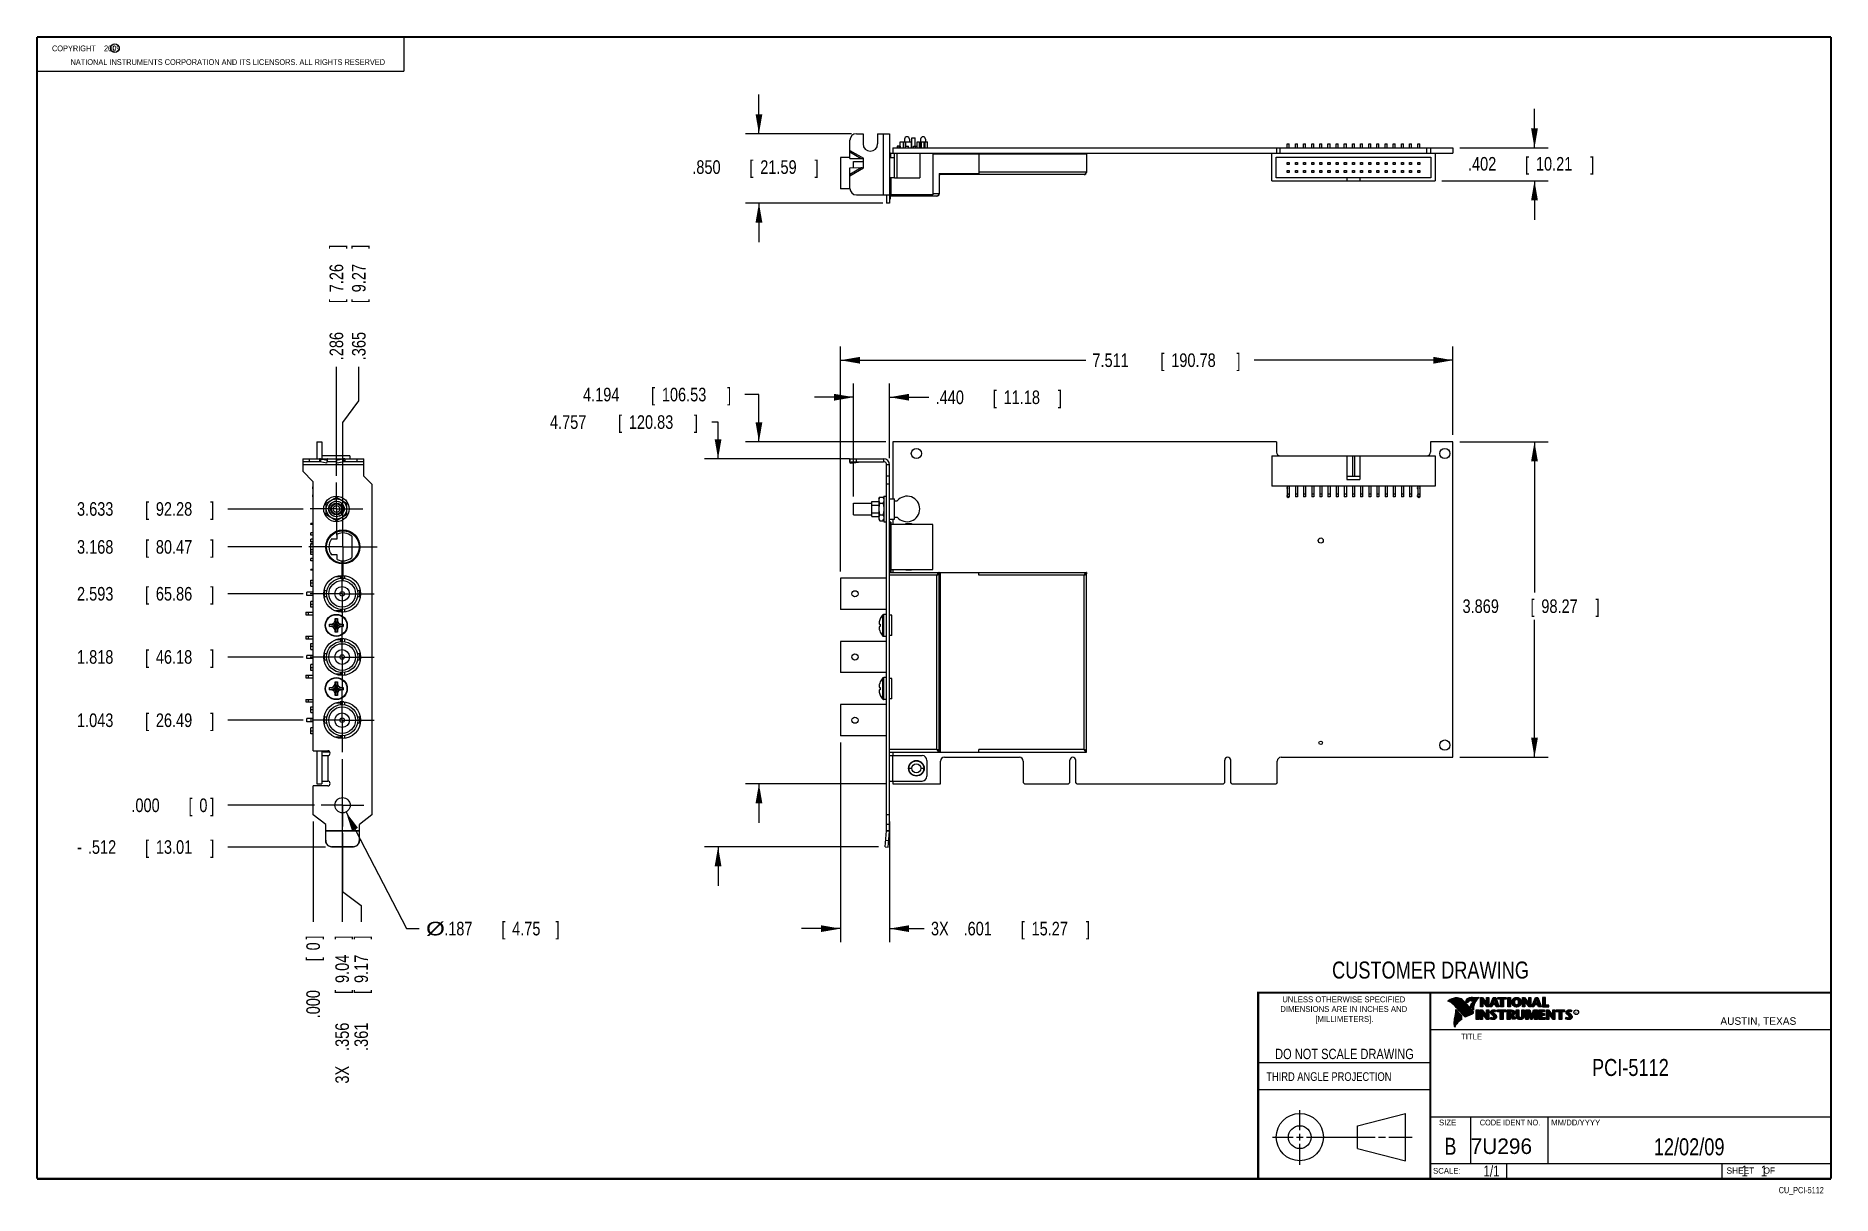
# Model space of a CAD drawing. Header units: inches. Extents: x 0.2 to 16.8, y 0.1 to 10.8.
import ezdxf
from ezdxf.enums import TextEntityAlignment as Align

# ---------------------------------------------------------------- set-up
doc = ezdxf.new("R2010")
doc.units = ezdxf.units.IN
doc.header["$LTSCALE"] = 0.935
doc.header["$MEASUREMENT"] = 0
doc.linetypes.add('CENTER', pattern=[0.6, 0.375, -0.075, 0.075, -0.075])
doc.layers.get('0').update_dxf_attribs({"linetype": 'CONTINUOUS'})
doc.layers.add('DEFAULT_1', color=7, linetype='CENTER')
doc.layers.add('DIMENSIONS', color=7, linetype='CONTINUOUS')
doc.styles.get("Standard").update_dxf_attribs({"font": 'txt', "width": 0.8})
doc.dimstyles.new('DIMSTYLE_1', dxfattribs={"dimtxt": 0.125, "dimasz": 0.18, "dimexe": 0.18, "dimexo": 0.0625, "dimgap": 0.09, "dimtad": 0, "dimtih": 1, "dimtoh": 1, "dimdec": 3, "dimlfac": 1.333333, "dimzin": 4, "dimdsep": 46, "dimtxsty": 'STANDARD', "dimblk": '_FILLED', "dimblk1": '_FILLED', "dimblk2": '_FILLED', "dimcen": 0.09, "dimadec": 0, "dimazin": 0, "dimtp": 0.005, "dimtm": 0.005, "dimtfac": 1, "dimtdec": 3, "dimtofl": 0, "dimtmove": 0, "dimatfit": 3, "dimldrblk": '_FILLED', "dimfxl": 1, "dimtolj": 1, "dimtzin": 4, "dimarcsym": 0})
doc.dimstyles.new('DIMSTYLE_2', dxfattribs={"dimtxt": 0.125, "dimasz": 0.18, "dimexe": 0.18, "dimexo": 0.0625, "dimgap": 0.09, "dimtad": 0, "dimtih": 1, "dimtoh": 1, "dimdec": 3, "dimlfac": 1.333333, "dimzin": 4, "dimdsep": 46, "dimtxsty": 'STANDARD', "dimblk": '_FILLED', "dimblk1": '_FILLED', "dimblk2": '_FILLED', "dimcen": 0.09, "dimadec": 0, "dimazin": 0, "dimtp": 0.005, "dimtm": 0.005, "dimtfac": 1, "dimtdec": 3, "dimtofl": 0, "dimtmove": 0, "dimatfit": 3, "dimldrblk": '_FILLED', "dimfxl": 1, "dimtolj": 1, "dimtzin": 4, "dimarcsym": 0})
doc.dimstyles.new('DIMSTYLE_3', dxfattribs={"dimtxt": 0.125, "dimasz": 0.18, "dimexe": 0.18, "dimexo": 0.0625, "dimgap": 0.09, "dimtad": 0, "dimtih": 1, "dimtoh": 1, "dimdec": 3, "dimlfac": 1.333333, "dimzin": 4, "dimdsep": 46, "dimtxsty": 'STANDARD', "dimblk": '_FILLED', "dimblk1": '_FILLED', "dimblk2": '_FILLED', "dimcen": 0.09, "dimadec": 0, "dimazin": 0, "dimtp": 0.005, "dimtm": 0.005, "dimtfac": 1, "dimtdec": 3, "dimtofl": 0, "dimtmove": 0, "dimatfit": 3, "dimldrblk": '_FILLED', "dimfxl": 1, "dimtolj": 1, "dimtzin": 4, "dimarcsym": 0})

msp = doc.modelspace()

# ---------------------------------------------------------------- texts
at = {"color": 2, "linetype": 'CONTINUOUS', "width": 0.8}
for s, height, p in [('c', 0.053, (0.94601, 10.63633)), ('NATIONAL INSTRUMENTS CORPORATION AND ITS LICENSORS. ALL RIGHTS RESERVED', 0.053, (0.55829, 10.50165)), ('THIRD ANGLE PROJECTION', 0.08, (11.55636, 1.15843))]:
    msp.add_text(s, height=height, dxfattribs=at).set_placement(p)
at = {"color": 7, "linetype": 'CONTINUOUS', "width": 0.8}
for s, height, p in [('CUSTOMER DRAWING', 0.15625, (13.06681, 2.10012)), ('DO NOT SCALE DRAWING', 0.095, (12.27541, 1.35924)), ('B', 0.15625, (13.24972, 0.47983))]:
    msp.add_text(s, height=height, dxfattribs=at).set_placement(p, align=Align.CENTER)
at = {"color": 2, "linetype": 'CONTINUOUS'}
for s, p in [('DIMENSIONS ARE IN INCHES AND', (12.26882, 1.79329)), ('UNLESS OTHERWISE SPECIFIED', (12.26882, 1.88192)), ('[MILLIMETERS].', (12.27462, 1.70154))]:
    msp.add_text(s, height=0.053254, dxfattribs=at).set_placement(p, align=Align.CENTER)
for s, height, p in [('R', 0.02174, (14.39705, 1.77824)), ('AUSTIN, TEXAS', 0.069617, (15.73268, 1.67446)), ('TITLE', 0.053254, (13.34735, 1.5397)), ('SIZE', 0.053254, (13.14508, 0.74944)), ('MM/DD/YYYY', 0.053254, (14.1765, 0.74944)), ('SCALE:', 0.053254, (13.09038, 0.30526)), ('SHEET    OF', 0.057262, (15.78922, 0.30524))]:
    msp.add_text(s, height=height, dxfattribs=at).set_placement(p)
at = {"color": 2, "linetype": 'CONTINUOUS', "width": 0.95}
msp.add_text('CODE IDENT NO.', height=0.053254, dxfattribs=at).set_placement((13.79778, 0.74944), align=Align.CENTER)
at = {"color": 7, "linetype": 'CONTINUOUS'}
msp.add_text('7U296', height=0.143155, dxfattribs=at).set_placement((13.43633, 0.4866))
at = {"color": 7, "linetype": 'CONTINUOUS', "width": 0.8}
msp.add_text('1/1', height=0.1, dxfattribs=at).set_placement((13.70254, 0.28053), align=Align.RIGHT)
at = {"color": 2, "linetype": 'CONTINUOUS', "width": 0.8}
msp.add_text('CU_PCI-5112', height=0.057262, dxfattribs=at).set_placement((16.68366, 0.12536), align=Align.RIGHT)
at = {"color": 2, "linetype": 'CONTINUOUS', "insert": (0.31251, 10.68047), "char_height": 0.053, "width": 0.8904, "attachment_point": 1}
msp.add_mtext('    COPYRIGHT    2009', dxfattribs=at)
at = {"color": 7, "linetype": 'CONTINUOUS'}
for s, insert, char_height, width, attachment_point in [('PCI-5112\\P ', (14.90514, 1.36034), 0.15625, 1, 2), ('12/02/09 ', (15.44554, 0.63066), 0.15625, 1.125, 2), ('    1    1', (15.80754, 0.38053), 0.1, 0.8, 1)]:
    msp.add_mtext(s, dxfattribs=dict(at, insert=insert, char_height=char_height, width=width, attachment_point=attachment_point))

# ---------------------------------------------------------------- blocks, each defined once
blk = doc.blocks.new('_FILLED')
at = {"color": 0, "linetype": 'BYBLOCK'}
blk.add_solid([(0, 0), (-1, 0.174), (-1, -0.174)], dxfattribs=at)
blk = doc.blocks.new('*D0')
at = {"layer": 'DIMENSIONS', "color": 2, "linetype": 'CONTINUOUS'}
for p, q in [((7.64, 5.844), (7.64, 7.911)), ((7.64, 7.786), (9.895, 7.786)), ((13.273, 7.786), (11.445, 7.786)), ((13.273, 7.099), (13.273, 7.911))]:
    blk.add_line(p, q, dxfattribs=at)
at = {"layer": 'DIMENSIONS', "color": 2, "linetype": 'CONTINUOUS', "xscale": 0.18, "yscale": 0.18, "zscale": 0.18, "rotation": 180}
blk.add_blockref('_FILLED', (7.64, 7.786), dxfattribs=at)
at = {"layer": 'DIMENSIONS', "color": 2, "linetype": 'CONTINUOUS', "xscale": 0.18, "yscale": 0.18, "zscale": 0.18}
blk.add_blockref('_FILLED', (13.273, 7.786), dxfattribs=at)
at = {"layer": 'DIMENSIONS', "color": 2, "linetype": 'CONTINUOUS', "width": 0.8}
for s, p in [('7.511', (9.957, 7.724)), ('[', (10.582, 7.724)), ('190.78', (10.682, 7.724)), (']', (11.282, 7.724))]:
    blk.add_text(s, height=0.125, dxfattribs=at).set_placement(p)
blk = doc.blocks.new('*D1')
at = {"layer": 'DIMENSIONS', "color": 2, "linetype": 'CONTINUOUS'}
for p, q in [((13.336, 7.036), (14.148, 7.036)), ((14.023, 7.036), (14.023, 5.649)), ((14.023, 4.135), (14.023, 5.399)), ((13.336, 4.135), (14.148, 4.135))]:
    blk.add_line(p, q, dxfattribs=at)
at = {"layer": 'DIMENSIONS', "color": 2, "linetype": 'CONTINUOUS', "xscale": 0.18, "yscale": 0.18, "zscale": 0.18}
for p, rotation in [((14.023, 7.036), 90), ((14.023, 4.135), 270)]:
    blk.add_blockref('_FILLED', p, dxfattribs=dict(at, rotation=rotation))
at = {"layer": 'DIMENSIONS', "color": 2, "linetype": 'CONTINUOUS', "width": 0.8}
for s, p in [('3.869', (13.361, 5.462)), ('[', (13.986, 5.462)), ('98.27', (14.086, 5.462)), (']', (14.586, 5.462))]:
    blk.add_text(s, height=0.125, dxfattribs=at).set_placement(p)
blk = doc.blocks.new('*D2')
at = {"layer": 'DIMENSIONS', "color": 2, "linetype": 'CONTINUOUS'}
for p, q in [((14.023, 9.738), (14.023, 10.098)), ((13.336, 9.738), (14.148, 9.738)), ((13.171, 9.437), (14.148, 9.437)), ((14.023, 9.437), (14.023, 9.077))]:
    blk.add_line(p, q, dxfattribs=at)
at = {"layer": 'DIMENSIONS', "color": 2, "linetype": 'CONTINUOUS', "xscale": 0.18, "yscale": 0.18, "zscale": 0.18}
for p, rotation in [((14.023, 9.738), 270), ((14.023, 9.437), 90)]:
    blk.add_blockref('_FILLED', p, dxfattribs=dict(at, rotation=rotation))
at = {"layer": 'DIMENSIONS', "color": 2, "linetype": 'CONTINUOUS', "width": 0.8}
for s, p in [('.402', (13.411, 9.53)), ('[', (13.936, 9.53)), ('10.21', (14.036, 9.53)), (']', (14.536, 9.53))]:
    blk.add_text(s, height=0.125, dxfattribs=at).set_placement(p)
blk = doc.blocks.new('*D3')
at = {"layer": 'DIMENSIONS', "color": 2, "linetype": 'CONTINUOUS'}
for p, q in [((6.89, 9.869), (6.89, 10.229)), ((7.741, 9.869), (6.765, 9.869)), ((8.028, 9.232), (6.765, 9.232)), ((6.89, 9.232), (6.89, 8.872))]:
    blk.add_line(p, q, dxfattribs=at)
at = {"layer": 'DIMENSIONS', "color": 2, "linetype": 'CONTINUOUS', "xscale": 0.18, "yscale": 0.18, "zscale": 0.18}
for p, rotation in [((6.89, 9.869), 270), ((6.89, 9.232), 90)]:
    blk.add_blockref('_FILLED', p, dxfattribs=dict(at, rotation=rotation))
at = {"layer": 'DIMENSIONS', "color": 2, "linetype": 'CONTINUOUS', "width": 0.8}
for s, p in [('.850', (6.277, 9.5)), ('[', (6.802, 9.5)), ('21.59', (6.902, 9.5)), (']', (7.402, 9.5))]:
    blk.add_text(s, height=0.125, dxfattribs=at).set_placement(p)
blk = doc.blocks.new('*D4')
at = {"layer": 'DIMENSIONS', "color": 2, "linetype": 'CONTINUOUS'}
for p, q in [((7.761, 7.446), (7.401, 7.446)), ((7.761, 6.534), (7.761, 7.571)), ((8.091, 6.886), (8.091, 7.571)), ((8.091, 7.446), (8.452, 7.446))]:
    blk.add_line(p, q, dxfattribs=at)
at = {"layer": 'DIMENSIONS', "color": 2, "linetype": 'CONTINUOUS', "xscale": 0.18, "yscale": 0.18, "zscale": 0.18}
blk.add_blockref('_FILLED', (7.761, 7.446), dxfattribs=at)
at = {"layer": 'DIMENSIONS', "color": 2, "linetype": 'CONTINUOUS', "xscale": 0.18, "yscale": 0.18, "zscale": 0.18, "rotation": 180}
blk.add_blockref('_FILLED', (8.091, 7.446), dxfattribs=at)
at = {"layer": 'DIMENSIONS', "color": 2, "linetype": 'CONTINUOUS', "width": 0.8}
for s, p in [('.440', (8.515, 7.383)), ('[', (9.04, 7.383)), ('11.18', (9.14, 7.383)), (']', (9.64, 7.383))]:
    blk.add_text(s, height=0.125, dxfattribs=at).set_placement(p)
blk = doc.blocks.new('*D5')
at = {"layer": 'DIMENSIONS', "color": 2, "linetype": 'CONTINUOUS'}
for p, q in [((7.64, 4.27), (7.64, 2.434)), ((8.091, 3.544), (8.091, 2.434)), ((7.64, 2.559), (7.28, 2.559)), ((8.091, 2.559), (8.409, 2.559))]:
    blk.add_line(p, q, dxfattribs=at)
at = {"layer": 'DIMENSIONS', "color": 2, "linetype": 'CONTINUOUS', "xscale": 0.18, "yscale": 0.18, "zscale": 0.18}
blk.add_blockref('_FILLED', (7.64, 2.559), dxfattribs=at)
at = {"layer": 'DIMENSIONS', "color": 2, "linetype": 'CONTINUOUS', "xscale": 0.18, "yscale": 0.18, "zscale": 0.18, "rotation": 180}
blk.add_blockref('_FILLED', (8.091, 2.559), dxfattribs=at)
at = {"layer": 'DIMENSIONS', "color": 2, "linetype": 'CONTINUOUS', "width": 0.8}
for s, p in [('3X ', (8.472, 2.497)), ('.601', (8.772, 2.497)), ('[', (9.297, 2.497)), ('15.27', (9.397, 2.497)), (']', (9.897, 2.497))]:
    blk.add_text(s, height=0.125, dxfattribs=at).set_placement(p)
blk = doc.blocks.new('*D6')
at = {"layer": 'DIMENSIONS', "color": 2, "linetype": 'CONTINUOUS'}
for p, q in [((6.514, 7.218), (6.456, 7.218)), ((6.514, 6.88), (6.514, 7.218)), ((7.724, 6.88), (6.389, 6.88)), ((7.989, 3.312), (6.389, 3.312)), ((6.514, 3.312), (6.514, 2.952))]:
    blk.add_line(p, q, dxfattribs=at)
at = {"layer": 'DIMENSIONS', "color": 2, "linetype": 'CONTINUOUS', "xscale": 0.18, "yscale": 0.18, "zscale": 0.18}
for p, rotation in [((6.514, 6.88), 270), ((6.514, 3.312), 90)]:
    blk.add_blockref('_FILLED', p, dxfattribs=dict(at, rotation=rotation))
at = {"layer": 'DIMENSIONS', "color": 2, "linetype": 'CONTINUOUS', "width": 0.8}
for s, p in [('4.757', (4.968, 7.155)), ('[', (5.593, 7.155)), ('120.83', (5.693, 7.155)), (']', (6.293, 7.155))]:
    blk.add_text(s, height=0.125, dxfattribs=at).set_placement(p)
blk = doc.blocks.new('*D7')
at = {"layer": 'DIMENSIONS', "color": 2, "linetype": 'CONTINUOUS'}
for p, q in [((6.89, 7.47), (6.76, 7.47)), ((6.89, 7.036), (6.89, 7.47)), ((8.058, 7.036), (6.765, 7.036)), ((8.058, 3.891), (6.765, 3.891)), ((6.89, 3.891), (6.89, 3.531))]:
    blk.add_line(p, q, dxfattribs=at)
at = {"layer": 'DIMENSIONS', "color": 2, "linetype": 'CONTINUOUS', "xscale": 0.18, "yscale": 0.18, "zscale": 0.18}
for p, rotation in [((6.89, 7.036), 270), ((6.89, 3.891), 90)]:
    blk.add_blockref('_FILLED', p, dxfattribs=dict(at, rotation=rotation))
at = {"layer": 'DIMENSIONS', "color": 2, "linetype": 'CONTINUOUS', "width": 0.8}
for s, p in [('4.194', (5.272, 7.408)), ('[', (5.897, 7.408)), ('106.53', (5.997, 7.408)), (']', (6.597, 7.408))]:
    blk.add_text(s, height=0.125, dxfattribs=at).set_placement(p)
blk = doc.blocks.new('*D8')
at = {"layer": 'DIMENSIONS', "color": 2, "linetype": 'CONTINUOUS'}
blk.add_line((2.699, 5.057), (2.006, 5.057), dxfattribs=at)
at = {"layer": 'DIMENSIONS', "color": 2, "linetype": 'CONTINUOUS', "width": 0.8}
for s, p in [('1.818', (0.618, 4.995)), ('[', (1.243, 4.995)), ('46.18', (1.343, 4.995)), (']', (1.843, 4.995))]:
    blk.add_text(s, height=0.125, dxfattribs=at).set_placement(p)
blk = doc.blocks.new('*D9')
at = {"layer": 'DIMENSIONS', "color": 2, "linetype": 'CONTINUOUS'}
blk.add_line((2.699, 5.638), (2.006, 5.638), dxfattribs=at)
at = {"layer": 'DIMENSIONS', "color": 2, "linetype": 'CONTINUOUS', "width": 0.8}
for s, p in [('2.593', (0.618, 5.576)), ('[', (1.243, 5.576)), ('65.86', (1.343, 5.576)), (']', (1.843, 5.576))]:
    blk.add_text(s, height=0.125, dxfattribs=at).set_placement(p)
blk = doc.blocks.new('*D10')
at = {"layer": 'DIMENSIONS', "color": 2, "linetype": 'CONTINUOUS'}
blk.add_line((2.686, 6.07), (2.006, 6.07), dxfattribs=at)
at = {"layer": 'DIMENSIONS', "color": 2, "linetype": 'CONTINUOUS', "width": 0.8}
for s, p in [('3.168', (0.618, 6.007)), ('[', (1.243, 6.007)), ('80.47', (1.343, 6.007)), (']', (1.843, 6.007))]:
    blk.add_text(s, height=0.125, dxfattribs=at).set_placement(p)
blk = doc.blocks.new('*D11')
at = {"layer": 'DIMENSIONS', "color": 2, "linetype": 'CONTINUOUS'}
blk.add_line((2.699, 6.418), (2.006, 6.418), dxfattribs=at)
at = {"layer": 'DIMENSIONS', "color": 2, "linetype": 'CONTINUOUS', "width": 0.8}
for s, p in [('3.633', (0.618, 6.356)), ('[', (1.243, 6.356)), ('92.28', (1.343, 6.356)), (']', (1.843, 6.356))]:
    blk.add_text(s, height=0.125, dxfattribs=at).set_placement(p)
blk = doc.blocks.new('*D12')
at = {"layer": 'DIMENSIONS', "color": 2, "linetype": 'CONTINUOUS'}
blk.add_line((2.803, 3.694), (2.006, 3.694), dxfattribs=at)
at = {"layer": 'DIMENSIONS', "color": 2, "linetype": 'CONTINUOUS', "width": 0.8}
for s, p in [('.000', (1.118, 3.631)), ('[', (1.643, 3.631)), ('0', (1.743, 3.631)), (']', (1.843, 3.631))]:
    blk.add_text(s, height=0.125, dxfattribs=at).set_placement(p)
blk = doc.blocks.new('*D13')
at = {"layer": 'DIMENSIONS', "color": 2, "linetype": 'CONTINUOUS'}
blk.add_line((2.699, 4.476), (2.006, 4.476), dxfattribs=at)
at = {"layer": 'DIMENSIONS', "color": 2, "linetype": 'CONTINUOUS', "width": 0.8}
for s, p in [('1.043', (0.618, 4.413)), ('[', (1.243, 4.413)), ('26.49', (1.343, 4.413)), (']', (1.843, 4.413))]:
    blk.add_text(s, height=0.125, dxfattribs=at).set_placement(p)
blk = doc.blocks.new('*D14')
at = {"layer": 'DIMENSIONS', "color": 2, "linetype": 'CONTINUOUS'}
blk.add_line((2.903, 3.309), (2.006, 3.309), dxfattribs=at)
at = {"layer": 'DIMENSIONS', "color": 2, "linetype": 'CONTINUOUS', "width": 0.8}
for s, p in [('.512', (0.718, 3.247)), ('[', (1.243, 3.247)), ('13.01', (1.343, 3.247)), (']', (1.843, 3.247)), ('-', (0.618, 3.247))]:
    blk.add_text(s, height=0.125, dxfattribs=at).set_placement(p)
blk = doc.blocks.new('*D15')
at = {"layer": 'DIMENSIONS', "color": 2, "linetype": 'CONTINUOUS'}
for p, q in [((3.092, 3.631), (3.648, 2.559)), ((3.648, 2.559), (3.765, 2.559))]:
    blk.add_line(p, q, dxfattribs=at)
at = {"layer": 'DIMENSIONS', "color": 2, "linetype": 'CONTINUOUS', "xscale": 0.18, "yscale": 0.18, "zscale": 0.18, "rotation": 117.395899}
blk.add_blockref('_FILLED', (3.092, 3.631), dxfattribs=at)
at = {"layer": 'DIMENSIONS', "color": 2, "linetype": 'CONTINUOUS'}
for s, width, p in [('%%c', 1.333333, (3.828, 2.497)), ('.187', 0.8, (3.995, 2.497)), ('[', 0.8, (4.52, 2.497)), ('4.75', 0.8, (4.62, 2.497)), (']', 0.8, (5.02, 2.497))]:
    blk.add_text(s, height=0.125, dxfattribs=dict(at, width=width)).set_placement(p)
blk = doc.blocks.new('*D16')
at = {"layer": 'DIMENSIONS', "color": 2, "linetype": 'CONTINUOUS'}
for p, q in [((3.06, 3.436), (3.06, 2.901)), ((3.06, 2.901), (3.232, 2.771)), ((3.232, 2.771), (3.232, 2.622))]:
    blk.add_line(p, q, dxfattribs=at)
at = {"layer": 'DIMENSIONS', "color": 2, "linetype": 'CONTINUOUS', "width": 0.8}
for s, p in [(']', (3.294, 2.459)), ('9.17', (3.294, 2.059)), ('[', (3.294, 1.959)), ('.361', (3.294, 1.434))]:
    blk.add_text(s, height=0.125, rotation=90, dxfattribs=at).set_placement(p)
blk = doc.blocks.new('*D17')
at = {"layer": 'DIMENSIONS', "color": 2, "linetype": 'CONTINUOUS'}
blk.add_line((3.056, 4.119), (3.056, 2.622), dxfattribs=at)
at = {"layer": 'DIMENSIONS', "color": 2, "linetype": 'CONTINUOUS', "width": 0.8}
for s, p in [(']', (3.119, 2.459)), ('9.04', (3.119, 2.059)), ('[', (3.119, 1.959)), ('.356', (3.119, 1.434)), ('3X ', (3.119, 1.134))]:
    blk.add_text(s, height=0.125, rotation=90, dxfattribs=at).set_placement(p)
blk = doc.blocks.new('*D18')
at = {"layer": 'DIMENSIONS', "color": 2, "linetype": 'CONTINUOUS'}
for p, q in [((3.209, 7.414), (3.209, 7.724)), ((3.063, 7.215), (3.209, 7.414)), ((3.063, 6.446), (3.063, 7.215))]:
    blk.add_line(p, q, dxfattribs=at)
at = {"layer": 'DIMENSIONS', "color": 2, "linetype": 'CONTINUOUS', "width": 0.8}
for s, p in [(']', (3.272, 8.811)), ('9.27', (3.272, 8.411)), ('[', (3.272, 8.311)), ('.365', (3.272, 7.786))]:
    blk.add_text(s, height=0.125, rotation=90, dxfattribs=at).set_placement(p)
blk = doc.blocks.new('*D19')
at = {"layer": 'DIMENSIONS', "color": 2, "linetype": 'CONTINUOUS'}
blk.add_line((3.004, 6.723), (3.004, 7.724), dxfattribs=at)
at = {"layer": 'DIMENSIONS', "color": 2, "linetype": 'CONTINUOUS', "width": 0.8}
for s, p in [(']', (3.066, 8.811)), ('7.26', (3.066, 8.411)), ('[', (3.066, 8.311)), ('.286', (3.066, 7.786))]:
    blk.add_text(s, height=0.125, rotation=90, dxfattribs=at).set_placement(p)
blk = doc.blocks.new('*D20')
at = {"layer": 'DIMENSIONS', "color": 2, "linetype": 'CONTINUOUS'}
blk.add_line((2.789, 3.544), (2.789, 2.622), dxfattribs=at)
at = {"layer": 'DIMENSIONS', "color": 2, "linetype": 'CONTINUOUS', "width": 0.8}
for s, p in [(']', (2.852, 2.459)), ('0', (2.852, 2.359)), ('[', (2.852, 2.259)), ('.000', (2.852, 1.734))]:
    blk.add_text(s, height=0.125, rotation=90, dxfattribs=at).set_placement(p)

# ---------------------------------------------------------------- dimensions: what is measured, and where the dimension line sits
at = {"layer": 'DIMENSIONS', "color": 2, "linetype": 'CONTINUOUS'}
for base, p1, p2, angle, picture, middle in [((6.8898, 9.86931), (8.02805, 9.23181), (7.74065, 9.86931), 90, '*D3', (6.8898, 9.56264)), ((14.02305, 9.73806), (13.17055, 9.43656), (13.33555, 9.73806), 90, '*D2', (14.02305, 9.59294)), ((7.6398, 7.7863), (13.27305, 7.0988), (7.6398, 5.84405), 180, '*D0', (10.66985, 7.7863)), ((6.8898, 3.8908), (8.05805, 7.0363), (8.05805, 3.8908), 270, '*D7', (5.98472, 7.4701)), ((6.51391, 3.31159), (7.7243, 6.87955), (7.98889, 3.31159), 270, '*D6', (5.68081, 7.21793)), ((14.02305, 7.0363), (13.33555, 4.13455), (13.33555, 7.0363), 90, '*D1', (14.02305, 5.52416))]:
    dim = msp.add_linear_dim(base=base, p1=p1, p2=p2, angle=angle, dimstyle='DIMSTYLE_1', dxfattribs=at)
    dim.commit()
    dim.dimension.update_dxf_attribs({"geometry": picture, "text_midpoint": middle, "dimtype": 160})
for feature_location, offset, dtype, origin, picture, middle in [((3.0631340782, 6.4464254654), (0.1459222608, 1.277375), 0, (2.7893840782, 3.8720504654), '*D18', (3.209056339, 8.3488004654)), ((3.00388, 6.7228), (0, 1.001), 1, (2.78938, 3.87205), '*D19', (3.00388, 8.3488)), ((2.69938, 6.4183), (-0.6935, 0), 0, (2.86501, 3.69355), '*D11', (1.28088, 6.4183)), ((2.68626, 6.06955), (-0.68038, 0), 0, (2.86501, 3.69355), '*D10', (1.28088, 6.06955)), ((2.69938, 5.6383), (-0.6935, 0), 0, (2.86501, 3.69355), '*D9', (1.28088, 5.6383)), ((2.69938, 5.05705), (-0.6935, 0), 0, (2.86501, 3.69355), '*D8', (1.28088, 5.05705)), ((2.69938, 4.4758), (-0.6935, 0), 0, (2.86501, 3.69355), '*D13', (1.28088, 4.4758)), ((2.8025090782, 3.6935504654), (-0.796625, 0), 0, (2.8650090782, 3.6935504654), '*D12', (1.5308840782, 3.6935504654)), ((2.7893840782, 3.5441249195), (0, -0.9223209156), 1, (2.7893840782, 3.6066249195), '*D20', (2.7893840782, 2.1468040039)), ((3.06013, 3.43593), (0.17161, -0.81412), 0, (2.78938, 3.60662), '*D16', (3.23174, 1.9968))]:
    dim = msp.add_ordinate_dim(feature_location=feature_location, offset=offset, dtype=dtype, origin=origin, dimstyle='DIMSTYLE_2', dxfattribs=at)
    dim.commit()
    dim.dimension.update_dxf_attribs({"geometry": picture, "text_midpoint": middle})
dim = msp.add_linear_dim(base=(8.09055, 7.4458), p1=(7.76055, 6.53443), p2=(8.09055, 6.8858), dimstyle='DIMSTYLE_1', dxfattribs=at)
dim.commit()
dim.dimension.update_dxf_attribs({"geometry": '*D4', "text_midpoint": (9.12731, 7.4458), "dimtype": 160})
dim = msp.add_linear_dim(base=(7.6398, 2.5593), p1=(8.09055, 3.54412), p2=(7.6398, 4.27005), angle=180, text='3X <>', dimstyle='DIMSTYLE_1', dxfattribs=at)
dim.commit()
dim.dimension.update_dxf_attribs({"geometry": '*D5', "text_midpoint": (9.23431, 2.5593), "dimtype": 160})
for feature_location, offset, dtype, origin, text, picture, middle in [((3.05638, 4.1188), (0, -1.497), 1, (2.78938, 3.60662), '3X <>', '*D17', (3.05638, 1.8468)), ((2.90313, 3.3093), (-0.89725, 0), 0, (2.86501, 3.69355), '-<>', '*D14', (1.28088, 3.3093))]:
    dim = msp.add_ordinate_dim(feature_location=feature_location, offset=offset, dtype=dtype, origin=origin, text=text, dimstyle='DIMSTYLE_2', dxfattribs=at)
    dim.commit()
    dim.dimension.update_dxf_attribs({"geometry": picture, "text_midpoint": middle})
dim = msp.add_diameter_dim_2p(p1=(3.0924, 3.63129), p2=(3.02787, 3.75581), dimstyle='DIMSTYLE_3', dxfattribs=at)
dim.commit()
dim.dimension.update_dxf_attribs({"geometry": '*D15', "text_midpoint": (4.4738, 2.5593), "dimtype": 163})

# ---------------------------------------------------------------- linework, layer by layer
at = {"color": 2, "linetype": 'CONTINUOUS'}
for p, q in [((0.25001, 10.7586), (3.62501, 10.7586)), ((0.25001, 10.7586), (0.25001, 10.4456)), ((3.62501, 10.7586), (3.62501, 10.4456)), ((0.25001, 10.4456), (3.62501, 10.4456)), ((13.06524, 1.96953), (16.74504, 1.96953)), ((13.06524, 1.96953), (13.06524, 0.26053)), ((13.23112, 1.89338), (13.23112, 1.89487)), ((13.23467, 1.89211), (13.23467, 1.89717)), ((13.23823, 1.89072), (13.23823, 1.89937)), ((13.24178, 1.88921), (13.24178, 1.90148)), ((13.24534, 1.88757), (13.24534, 1.90349)), ((13.24889, 1.8858), (13.24889, 1.90537)), ((13.25245, 1.88389), (13.25245, 1.90695)), ((13.256, 1.88183), (13.256, 1.90844)), ((13.25955, 1.87962), (13.25955, 1.90983)), ((13.26311, 1.87724), (13.26311, 1.91114)), ((13.26666, 1.87469), (13.26666, 1.91236)), ((13.27022, 1.87195), (13.27022, 1.9135)), ((13.27377, 1.86901), (13.27377, 1.91455)), ((13.27733, 1.86584), (13.27733, 1.91553)), ((13.28088, 1.86243), (13.28088, 1.91642)), ((13.28444, 1.85873), (13.28444, 1.91727)), ((13.28799, 1.85487), (13.28799, 1.91812)), ((13.29154, 1.85098), (13.29154, 1.91881)), ((13.2951, 1.84706), (13.2951, 1.91935)), ((13.29865, 1.84311), (13.29865, 1.91976)), ((13.30221, 1.83913), (13.30221, 1.92002)), ((13.30576, 1.83512), (13.30576, 1.92013)), ((13.30932, 1.83108), (13.30932, 1.92011)), ((13.31287, 1.82701), (13.31287, 1.91995)), ((13.31643, 1.8229), (13.31643, 1.91964)), ((13.31998, 1.81877), (13.31998, 1.91919)), ((13.32353, 1.8146), (13.32353, 1.9186)), ((13.32709, 1.8104), (13.32709, 1.91788)), ((13.33064, 1.80617), (13.33064, 1.91718)), ((13.3342, 1.80197), (13.3342, 1.91628)), ((13.33775, 1.79782), (13.33775, 1.91515)), ((13.34131, 1.79371), (13.34131, 1.91378)), ((13.34486, 1.78966), (13.34486, 1.91216)), ((13.34841, 1.78565), (13.34841, 1.91026)), ((13.35197, 1.78168), (13.35197, 1.90806)), ((13.35552, 1.77776), (13.35552, 1.90551)), ((13.35908, 1.77389), (13.35908, 1.90255)), ((13.36263, 1.77005), (13.36263, 1.89912)), ((13.36619, 1.76626), (13.36619, 1.89522)), ((13.36974, 1.76251), (13.36974, 1.89151)), ((13.3733, 1.75881), (13.3733, 1.88779)), ((13.37685, 1.75559), (13.37685, 1.88406)), ((13.3804, 1.75292), (13.3804, 1.88032)), ((13.38396, 1.75121), (13.38396, 1.87658)), ((13.38751, 1.75092), (13.38751, 1.87282)), ((13.40222, 1.87796), (13.39013, 1.89218)), ((13.39107, 1.7518), (13.39107, 1.86907)), ((13.40289, 1.88104), (13.39274, 1.89296)), ((13.39462, 1.89075), (13.39462, 1.89989)), ((13.39462, 1.75332), (13.39462, 1.8653)), ((13.39818, 1.88658), (13.39818, 1.90616)), ((13.39818, 1.75478), (13.39818, 1.86153)), ((13.40173, 1.8824), (13.40173, 1.91011)), ((13.40173, 1.75627), (13.40173, 1.85744)), ((13.40529, 1.88228), (13.40529, 1.91288)), ((13.40529, 1.75779), (13.40529, 1.85313)), ((13.40884, 1.88443), (13.40884, 1.91496)), ((13.40884, 1.75933), (13.40884, 1.84883)), ((13.41239, 1.88698), (13.41239, 1.91671)), ((13.41239, 1.76089), (13.41239, 1.84452)), ((13.41595, 1.89003), (13.41595, 1.91816)), ((13.41595, 1.76248), (13.41595, 1.84021)), ((13.4195, 1.89369), (13.4195, 1.91934)), ((13.4195, 1.76409), (13.4195, 1.83591)), ((13.42306, 1.89637), (13.42306, 1.92027)), ((13.42306, 1.76573), (13.42306, 1.83161)), ((13.42661, 1.89822), (13.42661, 1.92095)), ((13.42661, 1.76739), (13.42661, 1.8273)), ((13.43017, 1.89946), (13.43017, 1.92144)), ((13.43017, 1.76908), (13.43017, 1.823)), ((13.44136, 1.83283), (13.43192, 1.84365)), ((13.43372, 1.89972), (13.43372, 1.92195)), ((13.43372, 1.7708), (13.43372, 1.8187)), ((13.44327, 1.83444), (13.4349, 1.84404)), ((13.43727, 1.89906), (13.43727, 1.9224)), ((13.43727, 1.84132), (13.43727, 1.84907)), ((13.44083, 1.89795), (13.44083, 1.92278)), ((13.44083, 1.83724), (13.44083, 1.85725)), ((13.44438, 1.89725), (13.44438, 1.9231)), ((13.44438, 1.83308), (13.44438, 1.86652)), ((13.44794, 1.89688), (13.44794, 1.92337)), ((13.44794, 1.82881), (13.44794, 1.87298)), ((13.45149, 1.89664), (13.45149, 1.92357)), ((13.45149, 1.82467), (13.45149, 1.8764)), ((13.45293, 1.92614), (13.51325, 1.92706)), ((13.453, 1.92364), (13.50667, 1.92446)), ((13.45505, 1.8965), (13.45505, 1.92367)), ((13.45505, 1.82065), (13.45505, 1.87803)), ((13.4586, 1.89642), (13.4586, 1.92372)), ((13.4586, 1.83026), (13.4586, 1.87896)), ((13.46216, 1.89573), (13.46216, 1.92378)), ((13.46216, 1.85354), (13.46216, 1.87953)), ((13.46571, 1.8935), (13.46571, 1.92383)), ((13.46571, 1.8636), (13.46571, 1.87975)), ((13.46926, 1.87203), (13.46926, 1.92389)), ((13.47282, 1.87938), (13.47282, 1.92394)), ((13.47637, 1.88593), (13.47637, 1.92399)), ((13.47993, 1.89186), (13.47993, 1.92405)), ((13.48348, 1.89728), (13.48348, 1.9241)), ((13.48704, 1.90228), (13.48704, 1.92416)), ((13.49059, 1.90692), (13.49059, 1.92421)), ((13.49415, 1.91125), (13.49415, 1.92427)), ((13.4977, 1.9153), (13.4977, 1.92432)), ((13.50125, 1.9191), (13.50125, 1.92437)), ((13.52607, 1.92627), (13.54513, 1.92627)), ((13.52607, 1.83895), (13.52607, 1.92627)), ((13.54661, 1.83895), (13.52607, 1.83895)), ((13.5286, 1.92374), (13.54388, 1.92374)), ((13.5286, 1.84148), (13.5286, 1.92374)), ((13.54409, 1.84148), (13.5286, 1.84148)), ((13.53324, 1.84148), (13.53324, 1.92374)), ((13.53672, 1.84148), (13.53672, 1.92374)), ((13.5402, 1.84148), (13.5402, 1.92374)), ((13.54409, 1.89763), (13.54367, 1.92374)), ((13.54388, 1.92374), (13.58542, 1.86899)), ((13.58728, 1.84148), (13.54409, 1.89763)), ((13.54409, 1.89763), (13.54409, 1.84148)), ((13.54513, 1.92627), (13.58289, 1.87651)), ((13.58603, 1.83895), (13.54661, 1.89019)), ((13.54661, 1.89019), (13.54661, 1.83895)), ((13.54715, 1.89365), (13.54715, 1.91943)), ((13.55062, 1.88913), (13.55062, 1.91485)), ((13.5541, 1.88461), (13.5541, 1.91027)), ((13.55757, 1.8801), (13.55757, 1.90569)), ((13.56105, 1.87558), (13.56105, 1.90111)), ((13.56452, 1.87106), (13.56452, 1.89653)), ((13.568, 1.86654), (13.568, 1.89195)), ((13.57147, 1.86202), (13.57147, 1.88737)), ((13.57495, 1.85751), (13.57495, 1.88279)), ((13.57843, 1.85299), (13.57843, 1.8782)), ((13.5819, 1.84847), (13.5819, 1.87362)), ((13.58289, 1.92627), (13.60361, 1.92627)), ((13.58289, 1.87651), (13.58289, 1.92627)), ((13.58538, 1.84395), (13.58542, 1.86899)), ((13.58542, 1.92374), (13.60109, 1.92374)), ((13.58542, 1.86899), (13.58542, 1.92374)), ((13.60361, 1.83895), (13.58603, 1.83895)), ((13.60109, 1.84148), (13.58728, 1.84148)), ((13.58885, 1.84148), (13.58885, 1.92374)), ((13.59233, 1.84148), (13.59233, 1.92374)), ((13.5958, 1.84148), (13.5958, 1.92374)), ((13.59928, 1.84148), (13.59928, 1.92374)), ((13.60109, 1.92374), (13.60109, 1.84148)), ((13.60361, 1.92627), (13.60361, 1.83895)), ((13.60876, 1.83899), (13.6444, 1.92621)), ((13.6294, 1.83899), (13.60876, 1.83899)), ((13.61252, 1.84151), (13.6461, 1.92368)), ((13.6277, 1.84151), (13.61252, 1.84151)), ((13.61666, 1.84151), (13.61666, 1.85163)), ((13.62013, 1.84151), (13.62013, 1.86014)), ((13.62361, 1.84151), (13.62361, 1.86864)), ((13.62708, 1.84151), (13.62708, 1.87715)), ((13.63607, 1.86235), (13.6277, 1.84151)), ((13.63778, 1.85982), (13.6294, 1.83899)), ((13.63056, 1.84863), (13.63056, 1.88565)), ((13.63403, 1.85728), (13.63403, 1.89416)), ((13.66648, 1.86235), (13.63607, 1.86235)), ((13.63751, 1.86235), (13.63751, 1.90266)), ((13.66466, 1.85982), (13.63778, 1.85982)), ((13.63884, 1.87112), (13.65003, 1.90732)), ((13.66391, 1.87112), (13.63884, 1.87112)), ((13.64098, 1.87806), (13.64098, 1.91116)), ((13.64098, 1.86235), (13.64098, 1.87112)), ((13.64227, 1.87365), (13.65189, 1.90479)), ((13.6606, 1.87365), (13.64227, 1.87365)), ((13.6444, 1.92621), (13.66641, 1.92621)), ((13.64446, 1.88931), (13.64446, 1.91967)), ((13.64446, 1.86235), (13.64446, 1.87112)), ((13.6461, 1.92368), (13.66467, 1.92368)), ((13.64793, 1.90055), (13.64793, 1.92368)), ((13.64793, 1.86235), (13.64793, 1.87112)), ((13.65003, 1.90732), (13.65407, 1.90732)), ((13.65141, 1.90732), (13.65141, 1.92368)), ((13.65141, 1.86235), (13.65141, 1.87112)), ((13.65189, 1.90479), (13.65213, 1.90479)), ((13.65213, 1.90479), (13.6606, 1.87365)), ((13.65407, 1.90732), (13.66391, 1.87112)), ((13.65489, 1.90431), (13.65489, 1.92368)), ((13.65489, 1.86235), (13.65489, 1.87112)), ((13.65836, 1.89153), (13.65836, 1.92368)), ((13.65836, 1.86235), (13.65836, 1.87112)), ((13.66184, 1.87875), (13.66184, 1.92368)), ((13.66184, 1.86235), (13.66184, 1.87112)), ((13.67167, 1.83899), (13.66466, 1.85982)), ((13.66467, 1.92368), (13.69586, 1.84151)), ((13.66531, 1.86235), (13.66531, 1.92199)), ((13.66641, 1.92621), (13.69953, 1.83899)), ((13.67349, 1.84151), (13.66648, 1.86235)), ((13.66879, 1.85548), (13.66879, 1.91284)), ((13.69953, 1.83899), (13.67167, 1.83899)), ((13.67226, 1.84516), (13.67226, 1.90368)), ((13.69586, 1.84151), (13.67349, 1.84151)), ((13.67574, 1.84151), (13.67574, 1.89453)), ((13.67921, 1.84151), (13.67921, 1.88537)), ((13.68269, 1.84151), (13.68269, 1.87622)), ((13.68616, 1.84151), (13.68616, 1.86706)), ((13.68662, 1.92621), (13.76343, 1.92621)), ((13.68662, 1.90994), (13.68662, 1.92621)), ((13.71181, 1.90994), (13.68662, 1.90994)), ((13.68915, 1.92368), (13.7609, 1.92368)), ((13.68915, 1.91247), (13.68915, 1.92368)), ((13.71434, 1.91247), (13.68915, 1.91247)), ((13.68964, 1.84151), (13.68964, 1.85791)), ((13.69312, 1.91247), (13.69312, 1.92368)), ((13.69312, 1.84151), (13.69312, 1.84875)), ((13.69659, 1.91247), (13.69659, 1.92368)), ((13.70007, 1.91247), (13.70007, 1.92368)), ((13.70354, 1.91247), (13.70354, 1.92368)), ((13.70702, 1.91247), (13.70702, 1.92368)), ((13.71049, 1.91247), (13.71049, 1.92368)), ((13.71181, 1.83899), (13.71181, 1.90994)), ((13.73824, 1.83899), (13.71181, 1.83899)), ((13.71434, 1.91247), (13.71397, 1.92368)), ((13.71434, 1.84151), (13.71434, 1.91247)), ((13.73571, 1.84151), (13.71434, 1.84151)), ((13.71744, 1.84151), (13.71744, 1.92368)), ((13.72092, 1.84151), (13.72092, 1.92368)), ((13.72439, 1.84151), (13.72439, 1.92368)), ((13.72787, 1.84151), (13.72787, 1.92368)), ((13.73135, 1.84151), (13.73135, 1.92368)), ((13.73571, 1.91247), (13.73482, 1.92368)), ((13.7609, 1.91247), (13.73571, 1.91247)), ((13.73571, 1.91247), (13.73571, 1.84151)), ((13.76343, 1.90994), (13.73824, 1.90994)), ((13.73824, 1.90994), (13.73824, 1.83899)), ((13.7383, 1.91247), (13.7383, 1.92368)), ((13.74177, 1.91247), (13.74177, 1.92368)), ((13.74525, 1.91247), (13.74525, 1.92368)), ((13.74872, 1.91247), (13.74872, 1.92368)), ((13.7522, 1.91247), (13.7522, 1.92368)), ((13.75567, 1.91247), (13.75567, 1.92368)), ((13.75915, 1.91247), (13.75915, 1.92368)), ((13.7609, 1.92368), (13.7609, 1.91247)), ((13.76343, 1.92621), (13.76343, 1.90994)), ((13.77684, 1.92621), (13.80314, 1.92621)), ((13.77684, 1.83899), (13.77684, 1.92621)), ((13.80314, 1.83899), (13.77684, 1.83899)), ((13.77937, 1.92368), (13.80061, 1.92368)), ((13.77937, 1.84151), (13.77937, 1.92368)), ((13.80061, 1.84151), (13.77937, 1.84151)), ((13.78348, 1.84151), (13.78348, 1.92368)), ((13.78695, 1.84151), (13.78695, 1.92368)), ((13.79043, 1.84151), (13.79043, 1.92368)), ((13.7939, 1.84151), (13.7939, 1.92368)), ((13.79738, 1.84151), (13.79738, 1.92368)), ((13.80061, 1.92368), (13.80061, 1.84151)), ((13.80314, 1.92621), (13.80314, 1.83899)), ((13.8154, 1.88342), (13.81542, 1.88525)), ((13.81544, 1.88157), (13.8154, 1.88342)), ((13.81542, 1.88525), (13.81551, 1.88707)), ((13.81555, 1.87972), (13.81544, 1.88157)), ((13.81551, 1.88707), (13.81566, 1.88888)), ((13.81572, 1.87787), (13.81555, 1.87972)), ((13.81566, 1.88888), (13.81587, 1.89065)), ((13.81595, 1.87603), (13.81572, 1.87787)), ((13.81587, 1.89065), (13.81615, 1.89241)), ((13.81623, 1.87421), (13.81595, 1.87603)), ((13.81615, 1.89241), (13.81649, 1.89413)), ((13.81658, 1.8724), (13.81623, 1.87421)), ((13.81649, 1.89413), (13.81689, 1.89581)), ((13.81698, 1.87062), (13.81658, 1.8724)), ((13.81689, 1.89581), (13.81735, 1.89745)), ((13.81744, 1.86888), (13.81698, 1.87062)), ((13.81735, 1.89745), (13.81787, 1.89905)), ((13.81794, 1.86717), (13.81744, 1.86888)), ((13.81787, 1.89905), (13.81846, 1.90061)), ((13.81793, 1.88343), (13.81795, 1.88518)), ((13.81797, 1.88167), (13.81793, 1.88343)), ((13.8185, 1.8655), (13.81794, 1.86717)), ((13.81795, 1.88518), (13.81803, 1.88691)), ((13.81807, 1.87991), (13.81797, 1.88167)), ((13.81803, 1.88691), (13.81817, 1.88862)), ((13.81823, 1.87814), (13.81807, 1.87991)), ((13.81817, 1.88862), (13.81838, 1.89031)), ((13.81845, 1.87639), (13.81823, 1.87814)), ((13.81838, 1.89031), (13.81864, 1.89196)), ((13.81872, 1.87464), (13.81845, 1.87639)), ((13.81846, 1.90061), (13.8191, 1.90213)), ((13.81912, 1.86387), (13.8185, 1.8655)), ((13.81864, 1.89196), (13.81896, 1.89359)), ((13.81905, 1.87292), (13.81872, 1.87464)), ((13.81896, 1.89359), (13.81934, 1.89517)), ((13.81944, 1.87122), (13.81905, 1.87292)), ((13.8191, 1.90213), (13.81981, 1.90361)), ((13.81978, 1.86229), (13.81912, 1.86387)), ((13.81934, 1.89517), (13.81977, 1.89672)), ((13.81987, 1.86956), (13.81944, 1.87122)), ((13.81977, 1.89672), (13.82026, 1.89822)), ((13.8205, 1.86074), (13.81978, 1.86229)), ((13.81981, 1.90361), (13.82057, 1.90506)), ((13.82035, 1.86793), (13.81987, 1.86956)), ((13.82026, 1.89822), (13.82081, 1.89968)), ((13.82089, 1.86635), (13.82035, 1.86793)), ((13.82128, 1.85923), (13.8205, 1.86074)), ((13.82057, 1.90506), (13.8214, 1.90648)), ((13.82081, 1.89968), (13.82141, 1.90109)), ((13.82089, 1.86635), (13.82081, 1.89968)), ((13.82147, 1.86481), (13.82089, 1.86635)), ((13.82211, 1.85777), (13.82128, 1.85923)), ((13.8214, 1.90648), (13.82229, 1.90787)), ((13.82141, 1.90109), (13.82206, 1.90248)), ((13.8221, 1.86331), (13.82147, 1.86481)), ((13.82206, 1.90248), (13.82278, 1.90383)), ((13.82278, 1.86185), (13.8221, 1.86331)), ((13.82299, 1.85635), (13.82211, 1.85777)), ((13.82229, 1.90787), (13.82324, 1.90923)), ((13.82278, 1.90383), (13.82356, 1.90516)), ((13.8235, 1.86044), (13.82278, 1.86185)), ((13.82393, 1.85497), (13.82299, 1.85635)), ((13.82324, 1.90923), (13.82426, 1.91057)), ((13.82428, 1.85906), (13.8235, 1.86044)), ((13.82356, 1.90516), (13.82439, 1.90646)), ((13.82492, 1.85363), (13.82393, 1.85497)), ((13.82426, 1.91057), (13.82533, 1.91188)), ((13.82428, 1.85906), (13.82439, 1.90646)), ((13.82511, 1.85772), (13.82428, 1.85906)), ((13.82439, 1.90646), (13.82529, 1.90774)), ((13.82596, 1.85234), (13.82492, 1.85363)), ((13.82599, 1.85643), (13.82511, 1.85772)), ((13.82529, 1.90774), (13.82624, 1.909)), ((13.82533, 1.91188), (13.82646, 1.91315)), ((13.82706, 1.85109), (13.82596, 1.85234)), ((13.82692, 1.85518), (13.82599, 1.85643)), ((13.82624, 1.909), (13.82726, 1.91024)), ((13.82646, 1.91315), (13.82763, 1.91439)), ((13.8279, 1.85396), (13.82692, 1.85518)), ((13.8282, 1.84989), (13.82706, 1.85109)), ((13.82726, 1.91024), (13.82832, 1.91144)), ((13.82763, 1.91439), (13.82885, 1.91558)), ((13.8279, 1.85396), (13.82832, 1.91144)), ((13.82892, 1.8528), (13.8279, 1.85396)), ((13.82939, 1.84875), (13.8282, 1.84989)), ((13.82832, 1.91144), (13.82943, 1.91261)), ((13.82885, 1.91558), (13.8301, 1.91672)), ((13.82999, 1.85167), (13.82892, 1.8528)), ((13.83062, 1.84765), (13.82939, 1.84875)), ((13.82943, 1.91261), (13.83058, 1.91374)), ((13.8311, 1.8506), (13.82999, 1.85167)), ((13.8301, 1.91672), (13.83139, 1.9178)), ((13.83058, 1.91374), (13.83177, 1.91482)), ((13.8319, 1.84661), (13.83062, 1.84765)), ((13.8311, 1.8506), (13.83177, 1.91482)), ((13.83226, 1.84957), (13.8311, 1.8506)), ((13.83139, 1.9178), (13.83271, 1.91883)), ((13.83177, 1.91482), (13.83298, 1.91584)), ((13.83322, 1.84562), (13.8319, 1.84661)), ((13.83345, 1.8486), (13.83226, 1.84957)), ((13.83271, 1.91883), (13.83405, 1.91979)), ((13.83298, 1.91584), (13.83422, 1.9168)), ((13.83458, 1.84469), (13.83322, 1.84562)), ((13.83469, 1.84768), (13.83345, 1.8486)), ((13.83405, 1.91979), (13.83542, 1.92069)), ((13.83422, 1.9168), (13.83548, 1.91771)), ((13.83599, 1.84382), (13.83458, 1.84469)), ((13.83469, 1.84768), (13.83548, 1.91771)), ((13.83596, 1.84681), (13.83469, 1.84768)), ((13.83542, 1.92069), (13.83681, 1.92152)), ((13.83548, 1.91771), (13.83676, 1.91855)), ((13.83727, 1.846), (13.83596, 1.84681)), ((13.83745, 1.843), (13.83599, 1.84382)), ((13.83676, 1.91855), (13.83806, 1.91933)), ((13.83681, 1.92152), (13.83824, 1.9223)), ((13.83863, 1.84524), (13.83727, 1.846)), ((13.83895, 1.84225), (13.83745, 1.843)), ((13.83806, 1.91933), (13.8394, 1.92005)), ((13.83863, 1.84524), (13.83806, 1.91933)), ((13.83824, 1.9223), (13.8397, 1.92301)), ((13.84003, 1.84454), (13.83863, 1.84524)), ((13.84051, 1.84156), (13.83895, 1.84225)), ((13.8394, 1.92005), (13.84076, 1.92072)), ((13.8397, 1.92301), (13.84119, 1.92366)), ((13.8397, 1.88328), (13.83971, 1.88448)), ((13.83971, 1.88207), (13.8397, 1.88328)), ((13.83971, 1.88448), (13.83974, 1.88567)), ((13.83974, 1.88086), (13.83971, 1.88207)), ((13.83974, 1.88567), (13.83979, 1.88684)), ((13.8398, 1.87965), (13.83974, 1.88086)), ((13.83979, 1.88684), (13.83987, 1.888)), ((13.83987, 1.87845), (13.8398, 1.87965)), ((13.83987, 1.888), (13.83996, 1.88914)), ((13.83996, 1.87726), (13.83987, 1.87845)), ((13.83996, 1.88914), (13.84007, 1.89025)), ((13.84008, 1.87608), (13.83996, 1.87726)), ((13.84148, 1.8439), (13.84003, 1.84454)), ((13.84007, 1.89025), (13.8402, 1.89133)), ((13.84021, 1.87493), (13.84008, 1.87608)), ((13.8402, 1.89133), (13.84034, 1.89238)), ((13.84037, 1.87381), (13.84021, 1.87493)), ((13.84034, 1.89238), (13.84051, 1.89341)), ((13.84054, 1.87271), (13.84037, 1.87381)), ((13.84051, 1.89341), (13.84069, 1.8944)), ((13.84212, 1.84094), (13.84051, 1.84156)), ((13.84074, 1.87165), (13.84054, 1.87271)), ((13.84069, 1.8944), (13.84089, 1.89536)), ((13.84096, 1.87061), (13.84074, 1.87165)), ((13.84076, 1.92072), (13.84216, 1.92133)), ((13.84089, 1.89536), (13.84111, 1.8963)), ((13.84119, 1.8696), (13.84096, 1.87061)), ((13.84111, 1.8963), (13.84136, 1.89722)), ((13.84119, 1.92366), (13.84272, 1.92426)), ((13.84145, 1.86863), (13.84119, 1.8696)), ((13.84136, 1.89722), (13.84163, 1.89812)), ((13.84173, 1.86767), (13.84145, 1.86863)), ((13.84148, 1.8439), (13.84169, 1.8678)), ((13.84298, 1.84332), (13.84148, 1.8439)), ((13.84163, 1.89812), (13.84192, 1.89901)), ((13.84202, 1.86675), (13.84173, 1.86767)), ((13.84192, 1.89901), (13.84224, 1.89987)), ((13.84196, 1.89911), (13.84216, 1.92133)), ((13.84234, 1.86585), (13.84202, 1.86675)), ((13.84379, 1.84038), (13.84212, 1.84094)), ((13.84216, 1.92133), (13.84359, 1.92189)), ((13.84223, 1.88328), (13.84224, 1.88443)), ((13.84224, 1.88211), (13.84223, 1.88328)), ((13.84224, 1.89987), (13.84259, 1.90073)), ((13.84224, 1.88443), (13.84227, 1.88558)), ((13.84227, 1.88094), (13.84224, 1.88211)), ((13.84227, 1.88558), (13.84232, 1.88671)), ((13.84232, 1.87978), (13.84227, 1.88094)), ((13.84232, 1.88671), (13.84239, 1.88782)), ((13.84239, 1.87862), (13.84232, 1.87978)), ((13.84269, 1.86497), (13.84234, 1.86585)), ((13.84239, 1.88782), (13.84248, 1.88891)), ((13.84248, 1.87748), (13.84239, 1.87862)), ((13.84248, 1.88891), (13.84258, 1.88998)), ((13.84259, 1.87635), (13.84248, 1.87748)), ((13.84258, 1.88998), (13.8427, 1.89101)), ((13.84259, 1.90073), (13.84296, 1.90157)), ((13.84272, 1.87525), (13.84259, 1.87635)), ((13.84305, 1.86411), (13.84269, 1.86497)), ((13.8427, 1.89101), (13.84284, 1.89201)), ((13.84272, 1.92426), (13.84429, 1.9248)), ((13.84287, 1.87418), (13.84272, 1.87525)), ((13.84284, 1.89201), (13.843, 1.89298)), ((13.84304, 1.87314), (13.84287, 1.87418)), ((13.84296, 1.90157), (13.84336, 1.90239)), ((13.84454, 1.8428), (13.84298, 1.84332)), ((13.843, 1.89298), (13.84317, 1.89391)), ((13.84322, 1.87213), (13.84304, 1.87314)), ((13.84344, 1.86328), (13.84305, 1.86411)), ((13.84317, 1.89391), (13.84336, 1.89481)), ((13.84342, 1.87116), (13.84322, 1.87213)), ((13.84336, 1.90239), (13.84379, 1.9032)), ((13.84336, 1.89481), (13.84356, 1.89568)), ((13.84364, 1.87021), (13.84342, 1.87116)), ((13.84386, 1.86247), (13.84344, 1.86328)), ((13.84356, 1.89568), (13.84379, 1.89653)), ((13.84359, 1.92189), (13.84507, 1.9224)), ((13.84388, 1.8693), (13.84364, 1.87021)), ((13.84379, 1.9032), (13.84425, 1.90398)), ((13.84379, 1.89653), (13.84404, 1.89736)), ((13.84551, 1.8399), (13.84379, 1.84038)), ((13.84431, 1.86168), (13.84386, 1.86247)), ((13.84414, 1.86841), (13.84388, 1.8693)), ((13.84404, 1.89736), (13.84431, 1.89817)), ((13.84442, 1.86756), (13.84414, 1.86841)), ((13.84425, 1.90398), (13.84474, 1.90474)), ((13.84429, 1.9248), (13.84591, 1.92529)), ((13.84431, 1.89817), (13.8446, 1.89896)), ((13.84479, 1.86092), (13.84431, 1.86168)), ((13.84471, 1.86673), (13.84442, 1.86756)), ((13.84615, 1.84234), (13.84454, 1.8428)), ((13.8446, 1.89896), (13.84492, 1.89974)), ((13.84503, 1.86593), (13.84471, 1.86673)), ((13.84474, 1.90474), (13.84526, 1.90547)), ((13.8453, 1.86018), (13.84479, 1.86092)), ((13.84492, 1.89974), (13.84525, 1.9005)), ((13.84536, 1.86515), (13.84503, 1.86593)), ((13.84507, 1.9224), (13.84659, 1.92285)), ((13.84527, 1.90548), (13.84507, 1.9224)), ((13.84525, 1.9005), (13.84562, 1.90124)), ((13.84526, 1.90547), (13.84582, 1.90616)), ((13.84584, 1.85947), (13.8453, 1.86018)), ((13.84571, 1.8644), (13.84536, 1.86515)), ((13.84729, 1.83947), (13.84551, 1.8399)), ((13.84562, 1.90124), (13.846, 1.90196)), ((13.84608, 1.86368), (13.84571, 1.8644)), ((13.84582, 1.90616), (13.8464, 1.90683)), ((13.84604, 1.84237), (13.84583, 1.85949)), ((13.84642, 1.85879), (13.84584, 1.85947)), ((13.84591, 1.92529), (13.84755, 1.92571)), ((13.846, 1.90196), (13.84641, 1.90265)), ((13.84648, 1.86298), (13.84608, 1.86368)), ((13.84782, 1.84194), (13.84615, 1.84234)), ((13.8464, 1.90683), (13.84702, 1.90745)), ((13.84641, 1.90265), (13.84683, 1.90332)), ((13.84703, 1.85815), (13.84642, 1.85879)), ((13.8469, 1.86231), (13.84648, 1.86298)), ((13.84659, 1.92285), (13.84814, 1.92326)), ((13.84683, 1.90332), (13.84728, 1.90395)), ((13.84734, 1.86167), (13.8469, 1.86231)), ((13.84702, 1.90745), (13.84766, 1.90802)), ((13.84767, 1.85754), (13.84703, 1.85815)), ((13.84728, 1.90395), (13.84776, 1.90454)), ((13.84909, 1.83912), (13.84729, 1.83947)), ((13.84781, 1.86106), (13.84734, 1.86167)), ((13.84755, 1.92571), (13.84923, 1.92608)), ((13.84766, 1.90802), (13.84833, 1.90856)), ((13.84835, 1.85696), (13.84767, 1.85754)), ((13.84776, 1.90454), (13.84825, 1.9051)), ((13.84831, 1.86048), (13.84781, 1.86106)), ((13.84953, 1.84161), (13.84782, 1.84194)), ((13.84814, 1.92326), (13.84973, 1.9236)), ((13.84825, 1.9051), (13.84876, 1.90562)), ((13.84883, 1.85993), (13.84831, 1.86048)), ((13.84833, 1.90856), (13.84902, 1.90905)), ((13.84905, 1.85642), (13.84835, 1.85696)), ((13.84876, 1.90562), (13.84929, 1.9061)), ((13.84937, 1.85941), (13.84883, 1.85993)), ((13.84902, 1.90905), (13.84974, 1.9095)), ((13.84978, 1.85593), (13.84905, 1.85642)), ((13.85093, 1.83883), (13.84909, 1.83912)), ((13.84923, 1.92608), (13.85093, 1.92639)), ((13.84929, 1.9061), (13.84985, 1.90654)), ((13.84994, 1.85892), (13.84937, 1.85941)), ((13.84951, 1.90936), (13.84951, 1.92356)), ((13.84951, 1.84161), (13.84951, 1.85611)), ((13.85128, 1.84133), (13.84953, 1.84161)), ((13.84973, 1.9236), (13.85134, 1.9239)), ((13.84974, 1.9095), (13.85048, 1.90991)), ((13.85054, 1.85547), (13.84978, 1.85593)), ((13.84985, 1.90654), (13.85043, 1.90695)), ((13.85053, 1.85847), (13.84994, 1.85892)), ((13.85043, 1.90695), (13.85102, 1.90732)), ((13.85048, 1.90991), (13.85124, 1.91028)), ((13.85114, 1.85806), (13.85053, 1.85847)), ((13.85133, 1.85507), (13.85054, 1.85547)), ((13.85093, 1.92639), (13.85266, 1.92664)), ((13.85279, 1.8386), (13.85093, 1.83883)), ((13.85102, 1.90732), (13.85164, 1.90766)), ((13.85177, 1.85769), (13.85114, 1.85806)), ((13.85124, 1.91028), (13.85202, 1.91061)), ((13.85305, 1.84112), (13.85128, 1.84133)), ((13.85214, 1.85471), (13.85133, 1.85507)), ((13.85134, 1.9239), (13.85297, 1.92413)), ((13.85164, 1.90766), (13.85228, 1.90797)), ((13.85242, 1.85735), (13.85177, 1.85769)), ((13.85202, 1.91061), (13.85282, 1.9109)), ((13.85298, 1.85441), (13.85214, 1.85471)), ((13.85228, 1.90797), (13.85294, 1.90825)), ((13.85309, 1.85706), (13.85242, 1.85735)), ((13.85266, 1.92664), (13.8544, 1.92682)), ((13.85465, 1.83845), (13.85279, 1.8386)), ((13.85282, 1.9109), (13.85365, 1.91114)), ((13.85294, 1.90825), (13.85362, 1.90849)), ((13.85297, 1.92413), (13.85461, 1.9243)), ((13.85383, 1.85415), (13.85298, 1.85441)), ((13.85299, 1.91095), (13.85299, 1.92413)), ((13.85299, 1.84112), (13.85299, 1.8544)), ((13.85482, 1.84097), (13.85305, 1.84112)), ((13.85377, 1.85681), (13.85309, 1.85706)), ((13.85362, 1.90849), (13.85431, 1.9087)), ((13.85365, 1.91114), (13.85449, 1.91135)), ((13.85447, 1.8566), (13.85377, 1.85681)), ((13.85469, 1.85395), (13.85383, 1.85415)), ((13.85431, 1.9087), (13.85502, 1.90888)), ((13.8544, 1.92682), (13.85614, 1.92693)), ((13.85519, 1.85643), (13.85447, 1.8566)), ((13.85449, 1.91135), (13.85535, 1.91151)), ((13.85461, 1.9243), (13.85626, 1.92441)), ((13.85651, 1.83835), (13.85465, 1.83845)), ((13.85557, 1.85381), (13.85469, 1.85395)), ((13.8566, 1.84088), (13.85482, 1.84097)), ((13.85502, 1.90888), (13.85574, 1.90901)), ((13.85592, 1.85631), (13.85519, 1.85643)), ((13.85535, 1.91151), (13.85622, 1.91162)), ((13.85647, 1.85371), (13.85557, 1.85381)), ((13.85574, 1.90901), (13.85648, 1.90911)), ((13.85666, 1.85623), (13.85592, 1.85631)), ((13.85614, 1.92693), (13.85789, 1.92698)), ((13.85622, 1.91162), (13.85711, 1.91169)), ((13.85626, 1.92441), (13.85791, 1.92445)), ((13.85646, 1.91164), (13.85646, 1.92441)), ((13.85646, 1.84088), (13.85646, 1.85371)), ((13.85737, 1.85367), (13.85647, 1.85371)), ((13.85648, 1.90911), (13.85722, 1.90916)), ((13.85836, 1.83832), (13.85651, 1.83835)), ((13.85836, 1.84085), (13.8566, 1.84088)), ((13.85741, 1.8562), (13.85666, 1.85623)), ((13.85711, 1.91169), (13.85801, 1.9117)), ((13.85722, 1.90916), (13.85797, 1.90917)), ((13.85827, 1.85368), (13.85737, 1.85367)), ((13.85817, 1.85621), (13.85741, 1.8562)), ((13.85789, 1.92698), (13.85964, 1.92695)), ((13.85791, 1.92445), (13.85955, 1.92443)), ((13.85797, 1.90917), (13.85873, 1.90914)), ((13.85801, 1.9117), (13.85891, 1.91166)), ((13.85894, 1.85626), (13.85817, 1.85621)), ((13.85918, 1.85374), (13.85827, 1.85368)), ((13.86011, 1.84088), (13.85836, 1.84085)), ((13.8602, 1.83835), (13.85836, 1.83832)), ((13.85873, 1.90914), (13.85949, 1.90907)), ((13.85891, 1.91166), (13.8598, 1.91158)), ((13.85971, 1.85636), (13.85894, 1.85626)), ((13.86008, 1.85386), (13.85918, 1.85374)), ((13.85949, 1.90907), (13.86024, 1.90895)), ((13.85955, 1.92443), (13.86119, 1.92434)), ((13.85964, 1.92695), (13.86138, 1.92686)), ((13.86047, 1.85649), (13.85971, 1.85636)), ((13.8598, 1.91158), (13.86068, 1.91144)), ((13.85994, 1.84087), (13.86013, 1.85386)), ((13.86097, 1.85401), (13.86008, 1.85386)), ((13.86183, 1.84097), (13.86011, 1.84088)), ((13.86201, 1.83845), (13.8602, 1.83835)), ((13.86024, 1.90895), (13.86099, 1.9088)), ((13.86123, 1.85666), (13.86047, 1.85649)), ((13.86068, 1.91144), (13.86155, 1.91126)), ((13.86185, 1.85421), (13.86097, 1.85401)), ((13.86099, 1.9088), (13.86172, 1.90861)), ((13.861, 1.91138), (13.86119, 1.92434)), ((13.86119, 1.92434), (13.86282, 1.92418)), ((13.86198, 1.85687), (13.86123, 1.85666)), ((13.86138, 1.92686), (13.86311, 1.9267)), ((13.86155, 1.91126), (13.8624, 1.91105)), ((13.86172, 1.90861), (13.86244, 1.90839)), ((13.86352, 1.84112), (13.86183, 1.84097)), ((13.86272, 1.85445), (13.86185, 1.85421)), ((13.86271, 1.85711), (13.86198, 1.85687)), ((13.8638, 1.83861), (13.86201, 1.83845)), ((13.8624, 1.91105), (13.86324, 1.91079)), ((13.86244, 1.90839), (13.86314, 1.90814)), ((13.86341, 1.85739), (13.86271, 1.85711)), ((13.86356, 1.85473), (13.86272, 1.85445)), ((13.86282, 1.92418), (13.86445, 1.92397)), ((13.86311, 1.9267), (13.86483, 1.92647)), ((13.86314, 1.90814), (13.86381, 1.90786)), ((13.86324, 1.91079), (13.86405, 1.9105)), ((13.86409, 1.85769), (13.86341, 1.85739)), ((13.86341, 1.84111), (13.86358, 1.85474)), ((13.86519, 1.84134), (13.86352, 1.84112)), ((13.86438, 1.85505), (13.86356, 1.85473)), ((13.86556, 1.83884), (13.8638, 1.83861)), ((13.86381, 1.90786), (13.86445, 1.90756)), ((13.86405, 1.9105), (13.86484, 1.91017)), ((13.86473, 1.85801), (13.86409, 1.85769)), ((13.86428, 1.9104), (13.86445, 1.92397)), ((13.86518, 1.8554), (13.86438, 1.85505)), ((13.86445, 1.92397), (13.86606, 1.92369)), ((13.86445, 1.90756), (13.86507, 1.90722)), ((13.86534, 1.85837), (13.86473, 1.85801)), ((13.86483, 1.92647), (13.86654, 1.92617)), ((13.86484, 1.91017), (13.8656, 1.90981)), ((13.86507, 1.90722), (13.86566, 1.90687)), ((13.86594, 1.85579), (13.86518, 1.8554)), ((13.86684, 1.84161), (13.86519, 1.84134)), ((13.86592, 1.85875), (13.86534, 1.85837)), ((13.86731, 1.83913), (13.86556, 1.83884)), ((13.8656, 1.90981), (13.86633, 1.90942)), ((13.86566, 1.90687), (13.86622, 1.90648)), ((13.86647, 1.85917), (13.86592, 1.85875)), ((13.86668, 1.85622), (13.86594, 1.85579)), ((13.86606, 1.92369), (13.86765, 1.92334)), ((13.86622, 1.90648), (13.86675, 1.90608)), ((13.86633, 1.90942), (13.86703, 1.90899)), ((13.86699, 1.85962), (13.86647, 1.85917)), ((13.86654, 1.92617), (13.86823, 1.9258)), ((13.86738, 1.85669), (13.86668, 1.85622)), ((13.86675, 1.90608), (13.86726, 1.90564)), ((13.86846, 1.84196), (13.86684, 1.84161)), ((13.86689, 1.84162), (13.86703, 1.85645)), ((13.86749, 1.8601), (13.86699, 1.85962)), ((13.86703, 1.90899), (13.8677, 1.90853)), ((13.86726, 1.90564), (13.86774, 1.90519)), ((13.86903, 1.8395), (13.86731, 1.83913)), ((13.86806, 1.8572), (13.86738, 1.85669)), ((13.86797, 1.86062), (13.86749, 1.8601)), ((13.86751, 1.90866), (13.86765, 1.92334)), ((13.86765, 1.92334), (13.86922, 1.92294)), ((13.8677, 1.90853), (13.86834, 1.90804)), ((13.86774, 1.90519), (13.86819, 1.90471)), ((13.86842, 1.86117), (13.86797, 1.86062)), ((13.8687, 1.85775), (13.86806, 1.8572)), ((13.86819, 1.90471), (13.86862, 1.9042)), ((13.86823, 1.9258), (13.8699, 1.92538)), ((13.86834, 1.90804), (13.86895, 1.90752)), ((13.86885, 1.86177), (13.86842, 1.86117)), ((13.87005, 1.84237), (13.86846, 1.84196)), ((13.86862, 1.9042), (13.86902, 1.90367)), ((13.86931, 1.85834), (13.8687, 1.85775)), ((13.86925, 1.8624), (13.86885, 1.86177)), ((13.86895, 1.90752), (13.86953, 1.90697)), ((13.86902, 1.90367), (13.8694, 1.90311)), ((13.87073, 1.83993), (13.86903, 1.8395)), ((13.86922, 1.92294), (13.87077, 1.92248)), ((13.86964, 1.86307), (13.86925, 1.8624)), ((13.86988, 1.85897), (13.86931, 1.85834)), ((13.8694, 1.90311), (13.86977, 1.90252)), ((13.86953, 1.90697), (13.87008, 1.90639)), ((13.87002, 1.86377), (13.86964, 1.86307)), ((13.86977, 1.90252), (13.87011, 1.90189)), ((13.87042, 1.85964), (13.86988, 1.85897)), ((13.8699, 1.92538), (13.87154, 1.92489)), ((13.87037, 1.8645), (13.87002, 1.86377)), ((13.87162, 1.84284), (13.87005, 1.84237)), ((13.87008, 1.90639), (13.87059, 1.90579)), ((13.87011, 1.90189), (13.87044, 1.90123)), ((13.87071, 1.86526), (13.87037, 1.8645)), ((13.87093, 1.86034), (13.87042, 1.85964)), ((13.87044, 1.90123), (13.87076, 1.90052)), ((13.87059, 1.90579), (13.87107, 1.90515)), ((13.87104, 1.86605), (13.87071, 1.86526)), ((13.87241, 1.84044), (13.87073, 1.83993)), ((13.87076, 1.90052), (13.87107, 1.89977)), ((13.87077, 1.92248), (13.8723, 1.92196)), ((13.87095, 1.90531), (13.87077, 1.92248)), ((13.87141, 1.86108), (13.87093, 1.86034)), ((13.87135, 1.86687), (13.87104, 1.86605)), ((13.87107, 1.90515), (13.87153, 1.90449)), ((13.87107, 1.89977), (13.87137, 1.89897)), ((13.87164, 1.86771), (13.87135, 1.86687)), ((13.87137, 1.89897), (13.87166, 1.89813)), ((13.87185, 1.86184), (13.87141, 1.86108)), ((13.87162, 1.84284), (13.87143, 1.86111)), ((13.87153, 1.90449), (13.87195, 1.90379)), ((13.87154, 1.92489), (13.87316, 1.92433)), ((13.87317, 1.84339), (13.87162, 1.84284)), ((13.87193, 1.86857), (13.87164, 1.86771)), ((13.87166, 1.89813), (13.87193, 1.89725)), ((13.87227, 1.86262), (13.87185, 1.86184)), ((13.87193, 1.89725), (13.8722, 1.89632)), ((13.87219, 1.86946), (13.87193, 1.86857)), ((13.87195, 1.90379), (13.87235, 1.90307)), ((13.87244, 1.87037), (13.87219, 1.86946)), ((13.8722, 1.89632), (13.87245, 1.89536)), ((13.87266, 1.86344), (13.87227, 1.86262)), ((13.8723, 1.92196), (13.87379, 1.92138)), ((13.87235, 1.90307), (13.87273, 1.90231)), ((13.87406, 1.84102), (13.87241, 1.84044)), ((13.87267, 1.87131), (13.87244, 1.87037)), ((13.87245, 1.89536), (13.87268, 1.89437)), ((13.87304, 1.86427), (13.87266, 1.86344)), ((13.87289, 1.87228), (13.87267, 1.87131)), ((13.87268, 1.89437), (13.87289, 1.89334)), ((13.87273, 1.90231), (13.87308, 1.90152)), ((13.87289, 1.89334), (13.87308, 1.89229)), ((13.87308, 1.87327), (13.87289, 1.87228)), ((13.87339, 1.86512), (13.87304, 1.86427)), ((13.87308, 1.90152), (13.87342, 1.90069)), ((13.87308, 1.89229), (13.87324, 1.89121)), ((13.87325, 1.87429), (13.87308, 1.87327)), ((13.87316, 1.92433), (13.87475, 1.92371)), ((13.87469, 1.844), (13.87317, 1.84339)), ((13.87324, 1.89121), (13.87339, 1.89011)), ((13.87339, 1.87534), (13.87325, 1.87429)), ((13.87339, 1.89011), (13.87351, 1.88899)), ((13.87351, 1.87642), (13.87339, 1.87534)), ((13.87372, 1.866), (13.87339, 1.86512)), ((13.87342, 1.90069), (13.87375, 1.89983)), ((13.87351, 1.88899), (13.87361, 1.88785)), ((13.87361, 1.87751), (13.87351, 1.87642)), ((13.87361, 1.88785), (13.87369, 1.8867)), ((13.87369, 1.87863), (13.87361, 1.87751)), ((13.87369, 1.8867), (13.87375, 1.88554)), ((13.87375, 1.87976), (13.87369, 1.87863)), ((13.87404, 1.86689), (13.87372, 1.866)), ((13.87375, 1.89983), (13.87406, 1.89892)), ((13.87375, 1.88554), (13.87378, 1.88438)), ((13.87379, 1.88091), (13.87375, 1.87976)), ((13.87378, 1.88438), (13.8738, 1.88322)), ((13.87379, 1.92138), (13.87526, 1.92074)), ((13.87381, 1.88206), (13.87379, 1.88091)), ((13.8738, 1.88322), (13.87381, 1.88206)), ((13.87409, 1.89883), (13.87384, 1.92136)), ((13.87434, 1.86781), (13.87404, 1.86689)), ((13.87406, 1.89892), (13.87436, 1.89797)), ((13.87568, 1.84167), (13.87406, 1.84102)), ((13.87462, 1.86876), (13.87434, 1.86781)), ((13.87436, 1.89797), (13.87464, 1.89699)), ((13.87469, 1.844), (13.87443, 1.86811)), ((13.87489, 1.86973), (13.87462, 1.86876)), ((13.87464, 1.89699), (13.8749, 1.89597)), ((13.87618, 1.84467), (13.87469, 1.844)), ((13.87475, 1.92371), (13.87631, 1.92304)), ((13.87514, 1.87074), (13.87489, 1.86973)), ((13.8749, 1.89597), (13.87515, 1.89491)), ((13.87536, 1.87177), (13.87514, 1.87074)), ((13.87515, 1.89491), (13.87537, 1.89382)), ((13.87526, 1.92074), (13.8767, 1.92005)), ((13.87557, 1.87282), (13.87536, 1.87177)), ((13.87537, 1.89382), (13.87557, 1.89271)), ((13.87557, 1.89271), (13.87575, 1.89157)), ((13.87574, 1.87391), (13.87557, 1.87282)), ((13.87727, 1.84239), (13.87568, 1.84167)), ((13.8759, 1.87502), (13.87574, 1.87391)), ((13.87575, 1.89157), (13.8759, 1.89041)), ((13.8759, 1.89041), (13.87602, 1.88923)), ((13.87603, 1.87616), (13.8759, 1.87502)), ((13.87602, 1.88923), (13.87613, 1.88805)), ((13.87613, 1.87731), (13.87603, 1.87616)), ((13.87613, 1.88805), (13.87621, 1.88685)), ((13.87622, 1.87848), (13.87613, 1.87731)), ((13.87764, 1.84541), (13.87618, 1.84467)), ((13.87621, 1.88685), (13.87627, 1.88565)), ((13.87628, 1.87966), (13.87622, 1.87848)), ((13.87627, 1.88565), (13.87631, 1.88445)), ((13.87631, 1.88085), (13.87628, 1.87966)), ((13.87631, 1.92304), (13.87784, 1.9223)), ((13.87631, 1.88445), (13.87633, 1.88324)), ((13.87633, 1.88204), (13.87631, 1.88085)), ((13.87633, 1.88324), (13.87633, 1.88204)), ((13.8767, 1.92005), (13.8781, 1.9193)), ((13.87883, 1.84318), (13.87727, 1.84239)), ((13.87764, 1.84541), (13.8781, 1.9193)), ((13.87905, 1.8462), (13.87764, 1.84541)), ((13.87784, 1.9223), (13.87933, 1.9215)), ((13.8781, 1.9193), (13.87946, 1.9185)), ((13.88033, 1.84402), (13.87883, 1.84318)), ((13.88041, 1.84705), (13.87905, 1.8462)), ((13.87933, 1.9215), (13.88079, 1.92065)), ((13.87946, 1.9185), (13.88079, 1.91764)), ((13.8818, 1.84493), (13.88033, 1.84402)), ((13.88173, 1.84795), (13.88041, 1.84705)), ((13.88079, 1.92065), (13.8822, 1.91974)), ((13.88079, 1.91764), (13.88208, 1.91674)), ((13.88173, 1.84795), (13.88208, 1.91674)), ((13.88298, 1.8489), (13.88173, 1.84795)), ((13.8832, 1.84589), (13.8818, 1.84493)), ((13.88208, 1.91674), (13.88332, 1.91578)), ((13.8822, 1.91974), (13.88358, 1.91877)), ((13.88418, 1.84989), (13.88298, 1.8489)), ((13.88455, 1.84691), (13.8832, 1.84589)), ((13.88332, 1.91578), (13.88452, 1.91477)), ((13.88358, 1.91877), (13.8849, 1.91775)), ((13.88532, 1.85094), (13.88418, 1.84989)), ((13.88452, 1.91477), (13.88568, 1.91372)), ((13.88532, 1.85094), (13.88452, 1.91477)), ((13.88584, 1.84799), (13.88455, 1.84691)), ((13.8849, 1.91775), (13.88619, 1.91668)), ((13.88641, 1.85203), (13.88532, 1.85094)), ((13.88568, 1.91372), (13.88679, 1.91262)), ((13.88707, 1.84911), (13.88584, 1.84799)), ((13.88619, 1.91668), (13.88742, 1.91556)), ((13.88745, 1.85316), (13.88641, 1.85203)), ((13.88679, 1.91262), (13.88786, 1.91149)), ((13.88824, 1.85028), (13.88707, 1.84911)), ((13.88742, 1.91556), (13.8886, 1.91439)), ((13.88845, 1.85434), (13.88745, 1.85316)), ((13.88786, 1.91149), (13.88887, 1.91031)), ((13.88935, 1.85149), (13.88824, 1.85028)), ((13.88845, 1.85434), (13.88887, 1.91031)), ((13.88939, 1.85556), (13.88845, 1.85434)), ((13.8886, 1.91439), (13.88974, 1.91318)), ((13.88887, 1.91031), (13.88984, 1.9091)), ((13.89041, 1.85275), (13.88935, 1.85149)), ((13.8903, 1.85683), (13.88939, 1.85556)), ((13.88974, 1.91318), (13.89082, 1.91193)), ((13.88984, 1.9091), (13.89075, 1.90786)), ((13.89116, 1.85813), (13.8903, 1.85683)), ((13.89142, 1.85405), (13.89041, 1.85275)), ((13.89075, 1.90786), (13.89161, 1.90659)), ((13.89082, 1.91193), (13.89185, 1.91064)), ((13.89198, 1.85946), (13.89116, 1.85813)), ((13.89238, 1.85539), (13.89142, 1.85405)), ((13.89161, 1.90659), (13.89241, 1.90529)), ((13.89185, 1.91064), (13.89282, 1.90931)), ((13.89198, 1.85946), (13.89241, 1.90529)), ((13.89276, 1.86083), (13.89198, 1.85946)), ((13.89329, 1.85677), (13.89238, 1.85539)), ((13.89241, 1.90529), (13.89316, 1.90395)), ((13.89349, 1.86223), (13.89276, 1.86083)), ((13.89282, 1.90931), (13.89373, 1.90796)), ((13.89316, 1.90395), (13.89385, 1.90258)), ((13.89416, 1.85817), (13.89329, 1.85677)), ((13.89417, 1.86365), (13.89349, 1.86223)), ((13.89373, 1.90796), (13.89459, 1.90657)), ((13.89385, 1.90258), (13.89449, 1.90117)), ((13.89498, 1.85962), (13.89416, 1.85817)), ((13.89481, 1.86511), (13.89417, 1.86365)), ((13.89449, 1.90117), (13.89509, 1.89972)), ((13.89459, 1.90657), (13.89539, 1.90514)), ((13.89539, 1.8666), (13.89481, 1.86511)), ((13.89575, 1.86109), (13.89498, 1.85962)), ((13.89509, 1.89972), (13.89563, 1.89823)), ((13.89539, 1.90514), (13.89613, 1.90368)), ((13.89591, 1.86812), (13.89539, 1.8666)), ((13.89563, 1.89823), (13.89612, 1.89668)), ((13.89591, 1.86812), (13.89563, 1.89823)), ((13.89647, 1.8626), (13.89575, 1.86109)), ((13.89639, 1.86968), (13.89591, 1.86812)), ((13.89612, 1.89668), (13.89656, 1.89508)), ((13.89613, 1.90368), (13.89682, 1.90218)), ((13.8968, 1.87126), (13.89639, 1.86968)), ((13.89714, 1.86415), (13.89647, 1.8626)), ((13.89656, 1.89508), (13.89694, 1.89344)), ((13.89716, 1.87288), (13.8968, 1.87126)), ((13.89682, 1.90218), (13.89745, 1.90063)), ((13.89694, 1.89344), (13.89728, 1.89176)), ((13.89776, 1.86573), (13.89714, 1.86415)), ((13.89747, 1.87453), (13.89716, 1.87288)), ((13.89728, 1.89176), (13.89756, 1.89005)), ((13.89745, 1.90063), (13.89802, 1.89904)), ((13.89771, 1.8762), (13.89747, 1.87453)), ((13.89756, 1.89005), (13.89778, 1.88832)), ((13.8979, 1.8779), (13.89771, 1.8762)), ((13.89832, 1.86734), (13.89776, 1.86573)), ((13.89778, 1.88832), (13.89795, 1.88658)), ((13.89803, 1.87961), (13.8979, 1.8779)), ((13.89795, 1.88658), (13.89806, 1.88483)), ((13.89802, 1.89904), (13.89854, 1.8974)), ((13.8981, 1.88134), (13.89803, 1.87961)), ((13.89806, 1.88483), (13.89811, 1.88308)), ((13.89811, 1.88308), (13.8981, 1.88134)), ((13.89882, 1.86899), (13.89832, 1.86734)), ((13.89854, 1.8974), (13.899, 1.89571)), ((13.89926, 1.87067), (13.89882, 1.86899)), ((13.899, 1.89571), (13.89941, 1.89398)), ((13.89964, 1.87238), (13.89926, 1.87067)), ((13.89941, 1.89398), (13.89976, 1.89221)), ((13.89996, 1.87412), (13.89964, 1.87238)), ((13.89976, 1.89221), (13.90006, 1.89042)), ((13.90022, 1.87588), (13.89996, 1.87412)), ((13.90006, 1.89042), (13.90029, 1.88861)), ((13.90042, 1.87767), (13.90022, 1.87588)), ((13.90029, 1.88861), (13.90047, 1.88678)), ((13.90055, 1.87947), (13.90042, 1.87767)), ((13.90047, 1.88678), (13.90058, 1.88494)), ((13.90062, 1.88128), (13.90055, 1.87947)), ((13.90058, 1.88494), (13.90063, 1.88311)), ((13.90063, 1.88311), (13.90062, 1.88128)), ((13.9129, 1.92627), (13.93196, 1.92627)), ((13.9129, 1.83895), (13.9129, 1.92627)), ((13.93344, 1.83895), (13.9129, 1.83895)), ((13.91543, 1.92374), (13.93071, 1.92374)), ((13.91543, 1.84148), (13.91543, 1.92374)), ((13.93092, 1.84148), (13.91543, 1.84148)), ((13.91902, 1.84148), (13.91902, 1.92374)), ((13.92338, 1.84148), (13.92338, 1.92374)), ((13.92685, 1.84148), (13.92685, 1.92374)), ((13.92945, 1.92374), (13.93092, 1.89763)), ((13.93071, 1.92374), (13.97225, 1.86899)), ((13.97411, 1.84148), (13.93092, 1.89763)), ((13.93092, 1.89763), (13.93092, 1.84148)), ((13.93196, 1.92627), (13.96972, 1.87651)), ((13.93292, 1.89502), (13.93292, 1.92082)), ((13.97286, 1.83895), (13.93344, 1.89019)), ((13.93344, 1.89019), (13.93344, 1.83895)), ((13.9364, 1.8905), (13.9364, 1.91624)), ((13.93987, 1.88598), (13.93987, 1.91166)), ((13.94335, 1.88147), (13.94335, 1.90708)), ((13.94682, 1.87695), (13.94682, 1.9025)), ((13.9503, 1.87243), (13.9503, 1.89792)), ((13.95377, 1.86791), (13.95377, 1.89334)), ((13.95725, 1.8634), (13.95725, 1.88876)), ((13.96073, 1.85888), (13.96073, 1.88418)), ((13.9642, 1.85436), (13.9642, 1.87959)), ((13.96768, 1.84984), (13.96768, 1.87501)), ((13.96972, 1.92627), (13.99044, 1.92627)), ((13.96972, 1.87651), (13.96972, 1.92627)), ((13.97115, 1.84532), (13.97225, 1.86899)), ((13.97225, 1.92374), (13.98792, 1.92374)), ((13.97225, 1.86899), (13.97225, 1.92374)), ((13.99044, 1.83895), (13.97286, 1.83895)), ((13.98792, 1.84148), (13.97411, 1.84148)), ((13.97463, 1.84081), (13.97463, 1.92374)), ((13.9781, 1.84148), (13.9781, 1.92374)), ((13.98158, 1.84148), (13.98158, 1.92374)), ((13.98505, 1.84148), (13.98505, 1.92374)), ((13.98792, 1.92374), (13.98792, 1.84148)), ((13.99044, 1.92627), (13.99044, 1.83895)), ((13.99563, 1.83899), (14.03127, 1.92621)), ((14.01627, 1.83899), (13.99563, 1.83899)), ((13.99939, 1.84151), (14.03297, 1.92368)), ((14.01457, 1.84151), (13.99939, 1.84151)), ((14.00243, 1.84151), (14.00243, 1.84895)), ((14.00591, 1.84151), (14.00591, 1.85746)), ((14.00938, 1.84151), (14.00938, 1.86596)), ((14.01286, 1.84151), (14.01286, 1.87447)), ((14.02294, 1.86235), (14.01457, 1.84151)), ((14.02465, 1.85982), (14.01627, 1.83899)), ((14.01633, 1.84591), (14.01633, 1.88297)), ((14.01981, 1.85455), (14.01981, 1.89147)), ((14.05335, 1.86235), (14.02294, 1.86235)), ((14.02328, 1.86235), (14.02328, 1.89998)), ((14.05153, 1.85982), (14.02465, 1.85982)), ((14.02571, 1.87112), (14.0369, 1.90732)), ((14.05078, 1.87112), (14.02571, 1.87112)), ((14.02676, 1.86235), (14.02676, 1.90848)), ((14.02914, 1.87365), (14.03876, 1.90479)), ((14.04747, 1.87365), (14.02914, 1.87365)), ((14.03023, 1.88576), (14.03023, 1.91699)), ((14.03023, 1.86235), (14.03023, 1.87112)), ((14.03127, 1.92621), (14.05328, 1.92621)), ((14.03297, 1.92368), (14.05154, 1.92368)), ((14.03371, 1.89701), (14.03371, 1.92368)), ((14.03371, 1.86235), (14.03371, 1.87112)), ((14.0369, 1.90732), (14.04094, 1.90732)), ((14.03719, 1.90732), (14.03719, 1.92368)), ((14.03719, 1.86235), (14.03719, 1.87112)), ((14.03876, 1.90479), (14.039, 1.90479)), ((14.039, 1.90479), (14.04747, 1.87365)), ((14.04066, 1.90732), (14.04066, 1.92368)), ((14.04066, 1.86235), (14.04066, 1.87112)), ((14.04094, 1.90732), (14.05078, 1.87112)), ((14.04414, 1.89555), (14.04414, 1.92368)), ((14.04414, 1.86235), (14.04414, 1.87112)), ((14.04761, 1.88278), (14.04761, 1.92368)), ((14.04761, 1.86235), (14.04761, 1.87112)), ((14.05109, 1.86235), (14.05109, 1.92368)), ((14.05854, 1.83899), (14.05153, 1.85982)), ((14.05154, 1.92368), (14.08273, 1.84151)), ((14.05328, 1.92621), (14.0864, 1.83899)), ((14.06036, 1.84151), (14.05335, 1.86235)), ((14.05456, 1.85874), (14.05456, 1.91572)), ((14.05804, 1.84841), (14.05804, 1.90657)), ((14.0864, 1.83899), (14.05854, 1.83899)), ((14.08273, 1.84151), (14.06036, 1.84151)), ((14.06151, 1.84151), (14.06151, 1.89741)), ((14.06499, 1.84151), (14.06499, 1.88826)), ((14.06846, 1.84151), (14.06846, 1.8791)), ((14.07194, 1.84151), (14.07194, 1.86995)), ((14.07542, 1.84151), (14.07542, 1.86079)), ((14.07889, 1.84151), (14.07889, 1.85164)), ((14.1236, 1.92621), (14.09725, 1.92621)), ((14.09725, 1.92621), (14.09725, 1.83899)), ((14.09725, 1.83899), (14.1555, 1.83899)), ((14.12107, 1.92368), (14.09978, 1.92368)), ((14.09978, 1.92368), (14.09978, 1.84151)), ((14.09978, 1.84151), (14.15297, 1.84151)), ((14.10322, 1.84151), (14.10322, 1.92368)), ((14.10669, 1.84151), (14.10669, 1.92368)), ((14.11017, 1.84151), (14.11017, 1.92368)), ((14.11365, 1.84151), (14.11365, 1.92368)), ((14.11712, 1.84151), (14.11712, 1.92368)), ((14.1206, 1.84151), (14.1206, 1.85271)), ((14.12107, 1.85271), (14.12107, 1.92368)), ((14.15297, 1.85271), (14.12107, 1.85271)), ((14.1236, 1.85523), (14.1236, 1.92621)), ((14.1555, 1.85523), (14.1236, 1.85523)), ((14.12407, 1.84151), (14.12407, 1.85271)), ((14.12755, 1.84151), (14.12755, 1.85271)), ((14.13102, 1.84151), (14.13102, 1.85271)), ((14.1345, 1.84151), (14.1345, 1.85271)), ((14.13797, 1.84151), (14.13797, 1.85271)), ((14.14145, 1.84151), (14.14145, 1.85271)), ((14.14492, 1.84151), (14.14492, 1.85271)), ((14.1484, 1.84151), (14.1484, 1.85271)), ((14.15297, 1.84151), (14.15297, 1.85271)), ((14.1555, 1.83899), (14.1555, 1.85523)), ((16.74504, 1.96953), (16.74504, 0.26053)), ((13.28799, 1.66026), (13.28799, 1.7273)), ((13.29154, 1.66553), (13.29154, 1.73835)), ((13.2951, 1.67051), (13.2951, 1.7497)), ((13.29865, 1.67524), (13.29865, 1.76538)), ((13.35405, 1.75643), (13.30096, 1.81676)), ((13.30221, 1.67974), (13.30221, 1.79289)), ((13.35153, 1.7555), (13.30329, 1.81033)), ((13.30576, 1.68403), (13.30576, 1.80752)), ((13.30932, 1.68812), (13.30932, 1.80348)), ((13.31287, 1.69203), (13.31287, 1.79944)), ((13.31643, 1.69577), (13.31643, 1.7954)), ((13.31998, 1.69935), (13.31998, 1.79136)), ((13.32353, 1.70279), (13.32353, 1.78732)), ((13.32709, 1.70609), (13.32709, 1.78328)), ((13.33064, 1.70926), (13.33064, 1.77924)), ((13.3342, 1.7123), (13.3342, 1.77521)), ((13.33775, 1.71523), (13.33775, 1.77117)), ((13.34131, 1.71804), (13.34131, 1.76713)), ((13.34486, 1.72075), (13.34486, 1.76309)), ((13.34841, 1.72336), (13.34841, 1.75905)), ((13.35097, 1.72517), (13.35153, 1.7555)), ((13.35345, 1.72385), (13.35405, 1.75643)), ((13.43727, 1.77254), (13.43727, 1.8144)), ((13.44083, 1.77431), (13.44083, 1.8101)), ((13.44438, 1.77611), (13.44438, 1.8058)), ((13.44794, 1.77793), (13.44794, 1.8015)), ((13.45149, 1.77978), (13.45149, 1.7972)), ((13.45505, 1.78166), (13.45505, 1.7929)), ((13.46086, 1.81059), (13.45857, 1.8131)), ((13.4586, 1.78369), (13.4586, 1.7886)), ((13.48648, 1.81126), (13.51278, 1.81126)), ((13.48648, 1.72404), (13.48648, 1.81126)), ((13.51278, 1.72404), (13.48648, 1.72404)), ((13.48901, 1.80873), (13.51025, 1.80873)), ((13.48901, 1.72656), (13.48901, 1.80873)), ((13.51025, 1.72656), (13.48901, 1.72656)), ((13.49139, 1.72656), (13.49139, 1.80873)), ((13.49487, 1.72656), (13.49487, 1.80873)), ((13.49835, 1.72656), (13.49835, 1.80873)), ((13.50182, 1.72656), (13.50182, 1.80873)), ((13.5053, 1.72656), (13.5053, 1.80873)), ((13.50877, 1.72656), (13.50877, 1.80873)), ((13.51025, 1.80873), (13.51025, 1.72656)), ((13.51278, 1.81126), (13.51278, 1.72404)), ((13.52409, 1.81135), (13.54315, 1.81135)), ((13.52409, 1.72404), (13.52409, 1.81135)), ((13.54463, 1.72404), (13.52409, 1.72404)), ((13.52662, 1.80882), (13.5419, 1.80882)), ((13.52662, 1.72656), (13.52662, 1.80882)), ((13.5421, 1.72656), (13.52662, 1.72656)), ((13.52962, 1.72656), (13.52962, 1.80882)), ((13.5331, 1.72656), (13.5331, 1.80882)), ((13.53658, 1.72656), (13.53658, 1.80882)), ((13.54005, 1.72656), (13.54005, 1.80882)), ((13.5419, 1.80882), (13.58343, 1.75408)), ((13.5853, 1.72656), (13.5421, 1.78271)), ((13.5421, 1.78271), (13.5421, 1.72656)), ((13.54315, 1.81135), (13.58091, 1.76159)), ((13.54353, 1.78086), (13.54353, 1.80667)), ((13.58405, 1.72404), (13.54463, 1.77528)), ((13.54463, 1.77528), (13.54463, 1.72404)), ((13.547, 1.77634), (13.547, 1.80209)), ((13.55048, 1.77182), (13.55048, 1.79751)), ((13.55395, 1.76731), (13.55395, 1.79293)), ((13.55743, 1.76279), (13.55743, 1.78835)), ((13.5609, 1.75827), (13.5609, 1.78377)), ((13.56438, 1.75375), (13.56438, 1.77919)), ((13.56785, 1.74924), (13.56785, 1.77461)), ((13.57133, 1.74472), (13.57133, 1.77003)), ((13.57481, 1.7402), (13.57481, 1.76545)), ((13.57828, 1.73568), (13.57828, 1.76087)), ((13.58091, 1.81135), (13.60163, 1.81135)), ((13.58091, 1.76159), (13.58091, 1.81135)), ((13.58176, 1.73117), (13.58176, 1.75628)), ((13.58343, 1.80882), (13.59911, 1.80882)), ((13.58343, 1.75408), (13.58343, 1.80882)), ((13.60163, 1.72404), (13.58405, 1.72404)), ((13.58523, 1.72656), (13.58523, 1.80882)), ((13.59911, 1.72656), (13.5853, 1.72656)), ((13.58871, 1.72656), (13.58871, 1.80882)), ((13.59218, 1.72656), (13.59218, 1.80882)), ((13.59566, 1.72656), (13.59566, 1.80882)), ((13.59911, 1.80882), (13.59911, 1.72656)), ((13.60163, 1.81135), (13.60163, 1.72404)), ((13.61396, 1.73039), (13.62176, 1.74479)), ((13.61891, 1.7271), (13.61396, 1.73039)), ((13.61728, 1.73122), (13.6226, 1.74105)), ((13.6201, 1.72934), (13.61728, 1.73122)), ((13.61801, 1.78931), (13.61951, 1.79681)), ((13.61861, 1.78361), (13.61801, 1.78931)), ((13.62056, 1.77852), (13.61861, 1.78361)), ((13.62371, 1.72515), (13.61891, 1.7271)), ((13.61951, 1.79681), (13.62416, 1.8037)), ((13.61999, 1.72939), (13.61999, 1.73621)), ((13.62445, 1.72757), (13.6201, 1.72934)), ((13.62056, 1.78919), (13.62189, 1.79581)), ((13.62109, 1.78421), (13.62056, 1.78919)), ((13.62326, 1.77462), (13.62056, 1.77852)), ((13.62281, 1.77971), (13.62109, 1.78421)), ((13.62176, 1.74479), (13.62506, 1.74239)), ((13.62189, 1.79581), (13.62601, 1.80192)), ((13.6226, 1.74105), (13.62374, 1.74022)), ((13.62521, 1.77625), (13.62281, 1.77971)), ((13.62851, 1.76937), (13.62326, 1.77462)), ((13.62346, 1.778), (13.62346, 1.79815)), ((13.62346, 1.72778), (13.62374, 1.74022)), ((13.63076, 1.72365), (13.62371, 1.72515)), ((13.62374, 1.74022), (13.62738, 1.7384)), ((13.62416, 1.8037), (13.63031, 1.8082)), ((13.63121, 1.72614), (13.62445, 1.72757)), ((13.62506, 1.74239), (13.62836, 1.74074)), ((13.63021, 1.77124), (13.62521, 1.77625)), ((13.62601, 1.80192), (13.63154, 1.80597)), ((13.62694, 1.77451), (13.62694, 1.8026)), ((13.62694, 1.72704), (13.62694, 1.73855)), ((13.62738, 1.7384), (13.63214, 1.73676)), ((13.62836, 1.74074), (13.63271, 1.73924)), ((13.64051, 1.75933), (13.62851, 1.76937)), ((13.64221, 1.76119), (13.63021, 1.77124)), ((13.63031, 1.8082), (13.63901, 1.81165)), ((13.63041, 1.77104), (13.63041, 1.80515)), ((13.63041, 1.72626), (13.63041, 1.73736)), ((13.63676, 1.72275), (13.63076, 1.72365)), ((13.63699, 1.72527), (13.63121, 1.72614)), ((13.63154, 1.80597), (13.63962, 1.80917)), ((13.63214, 1.73676), (13.63657, 1.73625)), ((13.63271, 1.73924), (13.63661, 1.73879)), ((13.63389, 1.76816), (13.63389, 1.8069)), ((13.63389, 1.72573), (13.63389, 1.73656)), ((13.63657, 1.73625), (13.64078, 1.7366)), ((13.63661, 1.73879), (13.64021, 1.73909)), ((13.64111, 1.7226), (13.63676, 1.72275)), ((13.64098, 1.72513), (13.63699, 1.72527)), ((13.63736, 1.76525), (13.63736, 1.80828)), ((13.63736, 1.72521), (13.63736, 1.73616)), ((13.63901, 1.81165), (13.6486, 1.8127)), ((13.63962, 1.80917), (13.64865, 1.81016)), ((13.64021, 1.73909), (13.6429, 1.74014)), ((13.6444, 1.75543), (13.64051, 1.75933)), ((13.64078, 1.7366), (13.64411, 1.7379)), ((13.6418, 1.79346), (13.64084, 1.80931)), ((13.64084, 1.76235), (13.64155, 1.79096)), ((13.64084, 1.72511), (13.64084, 1.73661)), ((13.65394, 1.72684), (13.64098, 1.72513)), ((13.65475, 1.7244), (13.64111, 1.7226)), ((13.6418, 1.79346), (13.64155, 1.79096)), ((13.64155, 1.79096), (13.64237, 1.78728)), ((13.64343, 1.79602), (13.6418, 1.79346)), ((13.6464, 1.75701), (13.64221, 1.76119)), ((13.64237, 1.78728), (13.64605, 1.78273)), ((13.6429, 1.74014), (13.64545, 1.74194)), ((13.64582, 1.79776), (13.64343, 1.79602)), ((13.64425, 1.79261), (13.6441, 1.79111)), ((13.6441, 1.79111), (13.6447, 1.78841)), ((13.64411, 1.7379), (13.64733, 1.74017)), ((13.6453, 1.79426), (13.64425, 1.79261)), ((13.64431, 1.79666), (13.64431, 1.80969)), ((13.64431, 1.75909), (13.64431, 1.78487)), ((13.64431, 1.72557), (13.64431, 1.73797)), ((13.64665, 1.75183), (13.6444, 1.75543)), ((13.6447, 1.78841), (13.64785, 1.78451)), ((13.64695, 1.79546), (13.6453, 1.79426)), ((13.64545, 1.74194), (13.64695, 1.74434)), ((13.649, 1.79869), (13.64582, 1.79776)), ((13.64605, 1.78273), (13.6577, 1.77305)), ((13.64899, 1.75286), (13.6464, 1.75701)), ((13.6477, 1.74808), (13.64665, 1.75183)), ((13.6495, 1.79621), (13.64695, 1.79546)), ((13.64695, 1.74434), (13.6477, 1.74808)), ((13.64733, 1.74017), (13.64934, 1.74339)), ((13.64779, 1.79834), (13.64779, 1.81007)), ((13.64779, 1.75478), (13.64779, 1.78128)), ((13.64779, 1.72603), (13.64779, 1.74049)), ((13.64785, 1.78451), (13.6594, 1.77492)), ((13.6486, 1.8127), (13.65505, 1.81225)), ((13.64865, 1.81016), (13.6547, 1.80974)), ((13.6503, 1.74818), (13.64899, 1.75286)), ((13.65213, 1.79904), (13.649, 1.79869)), ((13.64934, 1.74339), (13.6503, 1.74818)), ((13.6522, 1.79651), (13.6495, 1.79621)), ((13.65127, 1.79895), (13.65127, 1.80998)), ((13.65127, 1.72649), (13.65127, 1.77839)), ((13.65537, 1.79887), (13.65213, 1.79904)), ((13.65505, 1.79636), (13.6522, 1.79651)), ((13.66275, 1.7318), (13.65394, 1.72684)), ((13.6547, 1.80974), (13.66143, 1.80831)), ((13.65474, 1.7989), (13.65474, 1.80973)), ((13.65474, 1.72695), (13.65474, 1.77551)), ((13.66435, 1.72979), (13.65475, 1.7244)), ((13.65505, 1.81225), (13.6621, 1.81075)), ((13.65955, 1.79546), (13.65505, 1.79636)), ((13.66018, 1.79791), (13.65537, 1.79887)), ((13.6577, 1.77305), (13.66075, 1.77)), ((13.65822, 1.7983), (13.65822, 1.80899)), ((13.65822, 1.72924), (13.65822, 1.77253)), ((13.6594, 1.77492), (13.66255, 1.77177)), ((13.66195, 1.79471), (13.65955, 1.79546)), ((13.66302, 1.79702), (13.66018, 1.79791)), ((13.66075, 1.77), (13.66378, 1.76682)), ((13.66143, 1.80831), (13.6655, 1.8069)), ((13.66169, 1.79744), (13.66169, 1.80822)), ((13.66169, 1.73062), (13.66169, 1.76901)), ((13.66435, 1.79321), (13.66195, 1.79471)), ((13.6621, 1.81075), (13.66645, 1.80925)), ((13.66255, 1.77177), (13.6657, 1.76847)), ((13.6679, 1.73749), (13.66275, 1.7318)), ((13.66334, 1.79682), (13.66302, 1.79702)), ((13.66783, 1.80581), (13.66334, 1.79682)), ((13.66378, 1.76682), (13.66715, 1.76247)), ((13.67125, 1.807), (13.66435, 1.79321)), ((13.67005, 1.73609), (13.66435, 1.72979)), ((13.66517, 1.80049), (13.66517, 1.80702)), ((13.66517, 1.73446), (13.66517, 1.76504)), ((13.6655, 1.8069), (13.66783, 1.80581)), ((13.6657, 1.76847), (13.6693, 1.76383)), ((13.66645, 1.80925), (13.67125, 1.807)), ((13.66715, 1.76247), (13.66965, 1.75748)), ((13.67046, 1.74326), (13.6679, 1.73749)), ((13.66864, 1.7383), (13.66864, 1.75949)), ((13.6693, 1.76383), (13.672, 1.75843)), ((13.66965, 1.75748), (13.67085, 1.7536)), ((13.6729, 1.74254), (13.67005, 1.73609)), ((13.67126, 1.74834), (13.67046, 1.74326)), ((13.67085, 1.7536), (13.67126, 1.74834)), ((13.672, 1.75843), (13.67335, 1.75408)), ((13.6738, 1.74823), (13.6729, 1.74254)), ((13.67335, 1.75408), (13.6738, 1.74823)), ((13.68221, 1.81126), (13.75902, 1.81126)), ((13.68221, 1.79499), (13.68221, 1.81126)), ((13.7074, 1.79499), (13.68221, 1.79499)), ((13.68474, 1.80873), (13.75649, 1.80873)), ((13.68474, 1.79752), (13.68474, 1.80873)), ((13.70993, 1.79752), (13.68474, 1.79752)), ((13.6895, 1.79752), (13.6895, 1.80873)), ((13.69297, 1.79752), (13.69297, 1.80873)), ((13.69645, 1.79752), (13.69645, 1.80873)), ((13.69992, 1.79752), (13.69992, 1.80873)), ((13.7034, 1.79752), (13.7034, 1.80873)), ((13.70687, 1.79752), (13.70687, 1.80873)), ((13.7074, 1.72404), (13.7074, 1.79499)), ((13.73383, 1.72404), (13.7074, 1.72404)), ((13.70993, 1.79752), (13.71035, 1.80873)), ((13.70993, 1.72656), (13.70993, 1.79752)), ((13.7313, 1.72656), (13.70993, 1.72656)), ((13.71382, 1.72656), (13.71382, 1.80873)), ((13.7173, 1.72656), (13.7173, 1.80873)), ((13.72077, 1.72656), (13.72077, 1.80873)), ((13.72425, 1.72656), (13.72425, 1.80873)), ((13.72773, 1.72656), (13.72773, 1.80873)), ((13.7313, 1.79752), (13.7312, 1.80873)), ((13.75649, 1.79752), (13.7313, 1.79752)), ((13.7313, 1.79752), (13.7313, 1.72656)), ((13.75902, 1.79499), (13.73383, 1.79499)), ((13.73383, 1.79499), (13.73383, 1.72404)), ((13.73468, 1.79752), (13.73468, 1.80873)), ((13.73815, 1.79752), (13.73815, 1.80873)), ((13.74163, 1.79752), (13.74163, 1.80873)), ((13.7451, 1.79752), (13.7451, 1.80873)), ((13.74858, 1.79752), (13.74858, 1.80873)), ((13.75205, 1.79752), (13.75205, 1.80873)), ((13.75649, 1.80873), (13.75649, 1.79752)), ((13.75902, 1.81126), (13.75902, 1.79499)), ((13.77232, 1.81131), (13.81225, 1.81131)), ((13.77232, 1.72404), (13.77232, 1.81131)), ((13.79867, 1.72404), (13.77232, 1.72404)), ((13.77485, 1.80878), (13.81213, 1.80878)), ((13.77485, 1.72656), (13.77485, 1.80878)), ((13.79615, 1.72656), (13.77485, 1.72656)), ((13.77638, 1.72656), (13.77638, 1.80878)), ((13.77986, 1.72656), (13.77986, 1.80878)), ((13.78333, 1.72656), (13.78333, 1.80878)), ((13.78681, 1.72656), (13.78681, 1.80878)), ((13.79028, 1.72656), (13.79028, 1.80878)), ((13.79376, 1.72656), (13.79376, 1.80878)), ((13.79615, 1.79745), (13.79723, 1.80878)), ((13.80643, 1.79745), (13.79615, 1.79745)), ((13.79615, 1.72656), (13.79615, 1.79745)), ((13.79615, 1.7709), (13.80683, 1.77094)), ((13.80717, 1.75964), (13.79615, 1.75964)), ((13.80643, 1.79492), (13.79867, 1.79492)), ((13.79867, 1.79492), (13.79867, 1.77343)), ((13.79867, 1.77343), (13.80643, 1.77343)), ((13.80546, 1.75711), (13.79867, 1.75711)), ((13.79867, 1.75711), (13.79867, 1.72404)), ((13.80071, 1.79745), (13.80071, 1.80878)), ((13.80071, 1.75964), (13.80071, 1.77092)), ((13.80419, 1.79745), (13.80419, 1.80878)), ((13.80419, 1.75964), (13.80419, 1.77093)), ((13.81953, 1.72237), (13.80546, 1.75711)), ((13.80933, 1.79711), (13.80643, 1.79745)), ((13.80902, 1.7946), (13.80643, 1.79492)), ((13.80643, 1.77343), (13.80951, 1.77392)), ((13.80683, 1.77094), (13.81076, 1.77172)), ((13.82115, 1.72509), (13.80717, 1.75964)), ((13.80766, 1.79731), (13.80766, 1.80878)), ((13.80766, 1.75842), (13.80766, 1.77094)), ((13.81193, 1.79347), (13.80902, 1.7946)), ((13.81285, 1.79583), (13.80933, 1.79711)), ((13.80951, 1.77392), (13.8129, 1.77586)), ((13.81076, 1.77172), (13.81476, 1.77414)), ((13.81114, 1.79645), (13.81114, 1.80878)), ((13.81114, 1.74983), (13.81114, 1.7718)), ((13.81436, 1.79185), (13.81193, 1.79347)), ((13.81213, 1.80878), (13.82205, 1.80779)), ((13.81225, 1.81131), (13.8226, 1.81028)), ((13.81635, 1.79356), (13.81285, 1.79583)), ((13.8129, 1.77586), (13.81484, 1.77796)), ((13.81613, 1.78798), (13.81436, 1.79185)), ((13.81461, 1.79469), (13.81461, 1.80853)), ((13.81461, 1.74125), (13.81461, 1.77397)), ((13.81476, 1.77414), (13.81715, 1.77693)), ((13.81484, 1.77796), (13.81613, 1.78087)), ((13.81662, 1.78426), (13.81613, 1.78798)), ((13.81613, 1.78087), (13.81662, 1.78426)), ((13.81843, 1.78903), (13.81635, 1.79356)), ((13.81715, 1.77693), (13.81864, 1.78051)), ((13.81809, 1.73266), (13.81715, 1.77693)), ((13.81843, 1.78903), (13.81809, 1.80819)), ((13.81913, 1.78459), (13.81843, 1.78903)), ((13.81864, 1.78051), (13.81913, 1.78459)), ((13.8475, 1.72544), (13.81953, 1.72237)), ((13.84357, 1.72755), (13.82115, 1.72509)), ((13.82156, 1.72513), (13.82156, 1.80784)), ((13.82205, 1.80779), (13.8301, 1.80496)), ((13.8226, 1.81028), (13.83133, 1.80721)), ((13.83109, 1.76754), (13.82495, 1.76367)), ((13.82495, 1.76367), (13.84357, 1.72755)), ((13.82504, 1.72551), (13.82504, 1.80674)), ((13.83262, 1.76551), (13.82826, 1.76277)), ((13.82826, 1.76277), (13.8475, 1.72544)), ((13.82851, 1.76591), (13.82851, 1.80552)), ((13.82851, 1.7259), (13.82851, 1.75676)), ((13.8301, 1.80496), (13.83556, 1.80065)), ((13.83432, 1.77046), (13.83109, 1.76754)), ((13.83133, 1.80721), (13.83747, 1.80236)), ((13.83199, 1.7681), (13.83199, 1.80347)), ((13.83199, 1.72628), (13.83199, 1.75001)), ((13.83602, 1.76858), (13.83262, 1.76551)), ((13.83745, 1.77532), (13.83432, 1.77046)), ((13.83546, 1.77149), (13.83546, 1.80072)), ((13.83546, 1.72666), (13.83546, 1.74327)), ((13.83556, 1.80065), (13.83912, 1.79496)), ((13.83731, 1.76988), (13.83602, 1.76858)), ((13.83974, 1.77424), (13.83731, 1.76988)), ((13.83969, 1.78099), (13.83745, 1.77532)), ((13.83747, 1.80236), (13.84152, 1.79589)), ((13.83894, 1.7791), (13.83894, 1.79525)), ((13.83894, 1.72704), (13.83894, 1.73653)), ((13.83912, 1.79496), (13.84042, 1.78788)), ((13.84042, 1.78788), (13.83969, 1.78099)), ((13.84216, 1.78038), (13.83974, 1.77424)), ((13.84152, 1.79589), (13.84297, 1.78798)), ((13.84297, 1.78798), (13.84216, 1.78038)), ((13.85324, 1.81131), (13.87958, 1.81131)), ((13.85324, 1.75725), (13.85324, 1.81131)), ((13.85515, 1.74427), (13.85324, 1.75725)), ((13.86049, 1.73435), (13.85515, 1.74427)), ((13.85577, 1.80878), (13.87705, 1.80878)), ((13.85577, 1.75743), (13.85577, 1.80878)), ((13.85758, 1.74508), (13.85577, 1.75743)), ((13.8625, 1.73596), (13.85758, 1.74508)), ((13.85979, 1.74098), (13.85979, 1.80878)), ((13.86889, 1.7271), (13.86049, 1.73435)), ((13.87016, 1.72934), (13.8625, 1.73596)), ((13.86327, 1.73529), (13.86327, 1.80878)), ((13.86674, 1.73229), (13.86674, 1.80878)), ((13.8792, 1.72366), (13.86889, 1.7271)), ((13.87972, 1.72615), (13.87016, 1.72934)), ((13.87022, 1.72929), (13.87022, 1.80878)), ((13.87369, 1.72816), (13.87369, 1.80878)), ((13.87705, 1.80878), (13.87706, 1.76515)), ((13.87706, 1.76515), (13.87747, 1.75604)), ((13.87717, 1.727), (13.87747, 1.75604)), ((13.87747, 1.75604), (13.87888, 1.7488)), ((13.87888, 1.7488), (13.88239, 1.74268)), ((13.89161, 1.72252), (13.8792, 1.72366)), ((13.87958, 1.81131), (13.87958, 1.76526)), ((13.87958, 1.76526), (13.87996, 1.75648)), ((13.89157, 1.72506), (13.87972, 1.72615)), ((13.87996, 1.75648), (13.88111, 1.75)), ((13.88065, 1.72585), (13.88065, 1.74572)), ((13.88111, 1.75), (13.88397, 1.74465)), ((13.88239, 1.74268), (13.88735, 1.73911)), ((13.88397, 1.74465), (13.88779, 1.7416)), ((13.88412, 1.72575), (13.88412, 1.74143)), ((13.88735, 1.73911), (13.89375, 1.73819)), ((13.8876, 1.72543), (13.8876, 1.73893)), ((13.88779, 1.7416), (13.89313, 1.74065)), ((13.89107, 1.725), (13.89107, 1.73858)), ((13.9034, 1.72652), (13.89157, 1.72506)), ((13.90402, 1.72405), (13.89161, 1.72252)), ((13.89313, 1.74065), (13.89772, 1.74179)), ((13.89375, 1.73819), (13.89925, 1.73978)), ((13.89455, 1.72543), (13.89455, 1.73808)), ((13.89772, 1.74179), (13.90172, 1.74484)), ((13.89802, 1.72586), (13.89802, 1.73876)), ((13.89925, 1.73978), (13.90399, 1.74371)), ((13.9015, 1.72628), (13.9015, 1.74165)), ((13.90172, 1.74484), (13.9044, 1.75019)), ((13.91264, 1.73007), (13.9034, 1.72652)), ((13.90399, 1.74371), (13.90685, 1.74957)), ((13.91394, 1.72786), (13.90402, 1.72405)), ((13.9044, 1.75019), (13.90612, 1.75705)), ((13.90497, 1.72712), (13.90497, 1.74453)), ((13.90612, 1.75705), (13.90688, 1.76526)), ((13.90685, 1.74957), (13.90863, 1.75682)), ((13.90688, 1.81131), (13.9294, 1.81131)), ((13.90688, 1.76526), (13.90688, 1.81131)), ((13.90845, 1.72846), (13.90845, 1.75608)), ((13.90863, 1.75682), (13.90941, 1.76526)), ((13.90941, 1.80878), (13.92688, 1.80878)), ((13.90941, 1.76526), (13.90941, 1.80878)), ((13.91192, 1.72947), (13.91192, 1.80878)), ((13.92015, 1.73635), (13.91264, 1.73007)), ((13.92215, 1.73473), (13.91394, 1.72786)), ((13.9154, 1.73238), (13.9154, 1.80878)), ((13.91888, 1.73529), (13.91888, 1.80878)), ((13.92506, 1.74565), (13.92015, 1.73635)), ((13.92749, 1.74484), (13.92215, 1.73473)), ((13.92235, 1.74052), (13.92235, 1.80878)), ((13.92688, 1.75744), (13.92506, 1.74565)), ((13.92688, 1.80878), (13.92688, 1.75744)), ((13.9294, 1.75725), (13.92749, 1.74484)), ((13.9294, 1.81131), (13.9294, 1.75725)), ((13.94369, 1.81131), (13.97934, 1.81131)), ((13.94369, 1.72404), (13.94369, 1.81131)), ((13.96438, 1.72404), (13.94369, 1.72404)), ((13.94621, 1.80878), (13.97753, 1.80878)), ((13.94621, 1.72656), (13.94621, 1.80878)), ((13.96185, 1.72656), (13.94621, 1.72656)), ((13.95015, 1.72656), (13.95015, 1.80878)), ((13.95363, 1.72656), (13.95363, 1.80878)), ((13.95711, 1.72656), (13.95711, 1.80878)), ((13.96185, 1.80001), (13.96058, 1.80878)), ((13.98761, 1.72656), (13.96185, 1.80001)), ((13.96185, 1.80001), (13.96185, 1.72656)), ((13.96406, 1.79373), (13.96406, 1.80878)), ((13.98582, 1.72404), (13.96438, 1.78517)), ((13.96438, 1.78517), (13.96438, 1.72404)), ((13.96753, 1.78382), (13.96753, 1.80878)), ((13.97101, 1.77391), (13.97101, 1.80878)), ((13.97448, 1.764), (13.97448, 1.80878)), ((13.97753, 1.80878), (13.99761, 1.7497)), ((13.97796, 1.7541), (13.97796, 1.80752)), ((13.97934, 1.81131), (13.99754, 1.75775)), ((13.98143, 1.74419), (13.98143, 1.79729)), ((13.98491, 1.73428), (13.98491, 1.78707)), ((14.00253, 1.72404), (13.98582, 1.72404)), ((14.00071, 1.72656), (13.98761, 1.72656)), ((13.98838, 1.72656), (13.98838, 1.77684)), ((13.99186, 1.72656), (13.99186, 1.76662)), ((13.99534, 1.72656), (13.99534, 1.75639)), ((13.99754, 1.75775), (14.01474, 1.81131)), ((13.99761, 1.7497), (14.01659, 1.80878)), ((13.99881, 1.72656), (13.99881, 1.75344)), ((14.02575, 1.80052), (14.00071, 1.72656)), ((14.00229, 1.73121), (14.00229, 1.76426)), ((14.02322, 1.78517), (14.00253, 1.72404)), ((14.00576, 1.74147), (14.00576, 1.77508)), ((14.00924, 1.75174), (14.00924, 1.7859)), ((14.01271, 1.76201), (14.01271, 1.79672)), ((14.01474, 1.81131), (14.04965, 1.81131)), ((14.01619, 1.77227), (14.01619, 1.80754)), ((14.01659, 1.80878), (14.04712, 1.80878)), ((14.01966, 1.78254), (14.01966, 1.80878)), ((14.02314, 1.79281), (14.02314, 1.80878)), ((14.02322, 1.72404), (14.02322, 1.78517)), ((14.04965, 1.72404), (14.02322, 1.72404)), ((14.02575, 1.80052), (14.02661, 1.80878)), ((14.02575, 1.72656), (14.02575, 1.80052)), ((14.04712, 1.72656), (14.02575, 1.72656)), ((14.03009, 1.72656), (14.03009, 1.80878)), ((14.03357, 1.72656), (14.03357, 1.80878)), ((14.03704, 1.72656), (14.03704, 1.80878)), ((14.04052, 1.72656), (14.04052, 1.80878)), ((14.04399, 1.72656), (14.04399, 1.80878)), ((14.04712, 1.80878), (14.04712, 1.72656)), ((14.04965, 1.81131), (14.04965, 1.72404)), ((14.06342, 1.81131), (14.11623, 1.81131)), ((14.06342, 1.72404), (14.06342, 1.81131)), ((14.1217, 1.72404), (14.06342, 1.72404)), ((14.06594, 1.80878), (14.1137, 1.80878)), ((14.06594, 1.72656), (14.06594, 1.80878)), ((14.11917, 1.72656), (14.06594, 1.72656)), ((14.06832, 1.72656), (14.06832, 1.80878)), ((14.0718, 1.72656), (14.0718, 1.80878)), ((14.07527, 1.72656), (14.07527, 1.80878)), ((14.07875, 1.72656), (14.07875, 1.80878)), ((14.08222, 1.72656), (14.08222, 1.80878)), ((14.0857, 1.72656), (14.0857, 1.80878)), ((14.1137, 1.79754), (14.08705, 1.79754)), ((14.08705, 1.79754), (14.08705, 1.77527)), ((14.08705, 1.77527), (14.11321, 1.77527)), ((14.11321, 1.76394), (14.08705, 1.76394)), ((14.08705, 1.76394), (14.08705, 1.73787)), ((14.08705, 1.73787), (14.11917, 1.73787)), ((14.08917, 1.79754), (14.08917, 1.80878)), ((14.08917, 1.76394), (14.08917, 1.77527)), ((14.08917, 1.72656), (14.08917, 1.73787)), ((14.11623, 1.79501), (14.08958, 1.79501)), ((14.08958, 1.79501), (14.08958, 1.7778)), ((14.08958, 1.7778), (14.11574, 1.7778)), ((14.11574, 1.76141), (14.08958, 1.76141)), ((14.08958, 1.76141), (14.08958, 1.7404)), ((14.08958, 1.7404), (14.1217, 1.7404)), ((14.09265, 1.79754), (14.09265, 1.80878)), ((14.09265, 1.76394), (14.09265, 1.77527)), ((14.09265, 1.72656), (14.09265, 1.73787)), ((14.09612, 1.79754), (14.09612, 1.80878)), ((14.09612, 1.76394), (14.09612, 1.77527)), ((14.09612, 1.72656), (14.09612, 1.73787)), ((14.0996, 1.79754), (14.0996, 1.80878)), ((14.0996, 1.76394), (14.0996, 1.77527)), ((14.0996, 1.72656), (14.0996, 1.73787)), ((14.10307, 1.79754), (14.10307, 1.80878)), ((14.10307, 1.76394), (14.10307, 1.77527)), ((14.10307, 1.72656), (14.10307, 1.73787)), ((14.10655, 1.79754), (14.10655, 1.80878)), ((14.10655, 1.76394), (14.10655, 1.77527)), ((14.10655, 1.72656), (14.10655, 1.73787)), ((14.11003, 1.79754), (14.11003, 1.80878)), ((14.11003, 1.76394), (14.11003, 1.77527)), ((14.11003, 1.72656), (14.11003, 1.73787)), ((14.11321, 1.77527), (14.11321, 1.76394)), ((14.1135, 1.72656), (14.1135, 1.73787)), ((14.1137, 1.80878), (14.1137, 1.79754)), ((14.11574, 1.7778), (14.11574, 1.76141)), ((14.11623, 1.81131), (14.11623, 1.79501)), ((14.11698, 1.72656), (14.11698, 1.73787)), ((14.11917, 1.73787), (14.11917, 1.72656)), ((14.1217, 1.7404), (14.1217, 1.72404)), ((14.13394, 1.81135), (14.153, 1.81135)), ((14.13394, 1.72404), (14.13394, 1.81135)), ((14.15448, 1.72404), (14.13394, 1.72404)), ((14.13647, 1.80882), (14.15175, 1.80882)), ((14.13647, 1.72656), (14.13647, 1.80882)), ((14.15196, 1.72656), (14.13647, 1.72656)), ((14.13783, 1.72656), (14.13783, 1.80882)), ((14.1413, 1.72656), (14.1413, 1.80882)), ((14.14478, 1.72656), (14.14478, 1.80882)), ((14.14826, 1.72656), (14.14826, 1.80882)), ((14.15196, 1.78271), (14.15173, 1.80882)), ((14.15175, 1.80882), (14.19328, 1.75408)), ((14.19515, 1.72656), (14.15196, 1.78271)), ((14.15196, 1.78271), (14.15196, 1.72656)), ((14.153, 1.81135), (14.19076, 1.76159)), ((14.1939, 1.72404), (14.15448, 1.77528)), ((14.15448, 1.77528), (14.15448, 1.72404)), ((14.15521, 1.77848), (14.15521, 1.80426)), ((14.15868, 1.77397), (14.15868, 1.79968)), ((14.16216, 1.76945), (14.16216, 1.7951)), ((14.16563, 1.76493), (14.16563, 1.79052)), ((14.16911, 1.76041), (14.16911, 1.78594)), ((14.17258, 1.7559), (14.17258, 1.78136)), ((14.17606, 1.75138), (14.17606, 1.77678)), ((14.17953, 1.74686), (14.17953, 1.7722)), ((14.18301, 1.74234), (14.18301, 1.76762)), ((14.18649, 1.73782), (14.18649, 1.76304)), ((14.18996, 1.73331), (14.18996, 1.75846)), ((14.19076, 1.81135), (14.21148, 1.81135)), ((14.19076, 1.76159), (14.19076, 1.81135)), ((14.19328, 1.80882), (14.20896, 1.80882)), ((14.19328, 1.75408), (14.19328, 1.80882)), ((14.19344, 1.72879), (14.19344, 1.75388)), ((14.21148, 1.72404), (14.1939, 1.72404)), ((14.20896, 1.72656), (14.19515, 1.72656)), ((14.19691, 1.72656), (14.19691, 1.80882)), ((14.20039, 1.72656), (14.20039, 1.80882)), ((14.20386, 1.72656), (14.20386, 1.80882)), ((14.20734, 1.72656), (14.20734, 1.80882)), ((14.20896, 1.80882), (14.20896, 1.72656)), ((14.21148, 1.81135), (14.21148, 1.72404)), ((14.22365, 1.81126), (14.30046, 1.81126)), ((14.22365, 1.79499), (14.22365, 1.81126)), ((14.24884, 1.79499), (14.22365, 1.79499)), ((14.22618, 1.80873), (14.29793, 1.80873)), ((14.22618, 1.79752), (14.22618, 1.80873)), ((14.25137, 1.79752), (14.22618, 1.79752)), ((14.22819, 1.79752), (14.22819, 1.80873)), ((14.23167, 1.79752), (14.23167, 1.80873)), ((14.23514, 1.79752), (14.23514, 1.80873)), ((14.23862, 1.79752), (14.23862, 1.80873)), ((14.24209, 1.79752), (14.24209, 1.80873)), ((14.24557, 1.79752), (14.24557, 1.80873)), ((14.24884, 1.72404), (14.24884, 1.79499)), ((14.27527, 1.72404), (14.24884, 1.72404)), ((14.24904, 1.79752), (14.24904, 1.80873)), ((14.25137, 1.79752), (14.25252, 1.80873)), ((14.25137, 1.72656), (14.25137, 1.79752)), ((14.27274, 1.72656), (14.25137, 1.72656)), ((14.25599, 1.72656), (14.25599, 1.80873)), ((14.25947, 1.72656), (14.25947, 1.80873)), ((14.26295, 1.72656), (14.26295, 1.80873)), ((14.26642, 1.72656), (14.26642, 1.80873)), ((14.2699, 1.72656), (14.2699, 1.80873)), ((14.27274, 1.79752), (14.27337, 1.80873)), ((14.29793, 1.79752), (14.27274, 1.79752)), ((14.27274, 1.79752), (14.27274, 1.72656)), ((14.30046, 1.79499), (14.27527, 1.79499)), ((14.27527, 1.79499), (14.27527, 1.72404)), ((14.27685, 1.79752), (14.27685, 1.80873)), ((14.28032, 1.79752), (14.28032, 1.80873)), ((14.2838, 1.79752), (14.2838, 1.80873)), ((14.28727, 1.79752), (14.28727, 1.80873)), ((14.29075, 1.79752), (14.29075, 1.80873)), ((14.29422, 1.79752), (14.29422, 1.80873)), ((14.29793, 1.80873), (14.29793, 1.79752)), ((14.30046, 1.81126), (14.30046, 1.79499)), ((14.3092, 1.73054), (14.317, 1.74493)), ((14.31415, 1.72724), (14.3092, 1.73054)), ((14.31252, 1.73136), (14.31784, 1.74119)), ((14.31534, 1.72949), (14.31252, 1.73136)), ((14.31325, 1.78946), (14.31475, 1.79695)), ((14.31385, 1.78376), (14.31325, 1.78946)), ((14.3158, 1.77866), (14.31385, 1.78376)), ((14.31895, 1.72529), (14.31415, 1.72724)), ((14.31475, 1.79695), (14.3194, 1.80385)), ((14.31508, 1.72959), (14.31508, 1.73608)), ((14.31969, 1.72772), (14.31534, 1.72949)), ((14.3158, 1.78934), (14.31713, 1.79596)), ((14.31633, 1.78435), (14.3158, 1.78934)), ((14.3185, 1.77476), (14.3158, 1.77866)), ((14.31805, 1.77985), (14.31633, 1.78435)), ((14.317, 1.74493), (14.3203, 1.74253)), ((14.31713, 1.79596), (14.32125, 1.80207)), ((14.31784, 1.74119), (14.31898, 1.74036)), ((14.32044, 1.77639), (14.31805, 1.77985)), ((14.32375, 1.76952), (14.3185, 1.77476)), ((14.31855, 1.77853), (14.31855, 1.79807)), ((14.31855, 1.72796), (14.31898, 1.74036)), ((14.326, 1.72379), (14.31895, 1.72529)), ((14.31898, 1.74036), (14.32261, 1.73855)), ((14.3194, 1.80385), (14.32555, 1.80834)), ((14.32645, 1.72628), (14.31969, 1.72772)), ((14.3203, 1.74253), (14.3236, 1.74088)), ((14.32545, 1.77138), (14.32044, 1.77639)), ((14.32125, 1.80207), (14.32678, 1.80611)), ((14.32203, 1.77481), (14.32203, 1.80264)), ((14.32203, 1.72722), (14.32203, 1.73875)), ((14.32261, 1.73855), (14.32738, 1.7369)), ((14.3236, 1.74088), (14.32795, 1.73938)), ((14.33574, 1.75947), (14.32375, 1.76952)), ((14.33745, 1.76134), (14.32545, 1.77138)), ((14.3255, 1.77133), (14.3255, 1.80518)), ((14.3255, 1.72642), (14.3255, 1.73755)), ((14.32555, 1.80834), (14.33424, 1.81179)), ((14.332, 1.72289), (14.326, 1.72379)), ((14.33223, 1.72541), (14.32645, 1.72628)), ((14.32678, 1.80611), (14.33486, 1.80932)), ((14.32738, 1.7369), (14.3318, 1.73639)), ((14.32795, 1.73938), (14.33185, 1.73893)), ((14.32898, 1.76843), (14.32898, 1.80699)), ((14.32898, 1.7259), (14.32898, 1.73672)), ((14.3318, 1.73639), (14.33602, 1.73675)), ((14.33185, 1.73893), (14.33544, 1.73923)), ((14.33634, 1.72274), (14.332, 1.72289)), ((14.33622, 1.72528), (14.33223, 1.72541)), ((14.33245, 1.76552), (14.33245, 1.80836)), ((14.33245, 1.72538), (14.33245, 1.73632)), ((14.33424, 1.81179), (14.34384, 1.81284)), ((14.33486, 1.80932), (14.34389, 1.81031)), ((14.33544, 1.73923), (14.33814, 1.74028)), ((14.33964, 1.75557), (14.33574, 1.75947)), ((14.33704, 1.7936), (14.33593, 1.80943)), ((14.33593, 1.76261), (14.33679, 1.7911)), ((14.33593, 1.72524), (14.33593, 1.73671)), ((14.33602, 1.73675), (14.33935, 1.73804)), ((14.34918, 1.72698), (14.33622, 1.72528)), ((14.34999, 1.72454), (14.33634, 1.72274)), ((14.33704, 1.7936), (14.33679, 1.7911)), ((14.33679, 1.7911), (14.33761, 1.78743)), ((14.33867, 1.79617), (14.33704, 1.7936)), ((14.34163, 1.75716), (14.33745, 1.76134)), ((14.33761, 1.78743), (14.34129, 1.78287)), ((14.33814, 1.74028), (14.34069, 1.74208)), ((14.34106, 1.7979), (14.33867, 1.79617)), ((14.33949, 1.79275), (14.33934, 1.79125)), ((14.33934, 1.79125), (14.33994, 1.78856)), ((14.33935, 1.73804), (14.34257, 1.74031)), ((14.33941, 1.7967), (14.33941, 1.80981)), ((14.33941, 1.75939), (14.33941, 1.7852)), ((14.33941, 1.7257), (14.33941, 1.73806)), ((14.34054, 1.7944), (14.33949, 1.79275)), ((14.34189, 1.75198), (14.33964, 1.75557)), ((14.33994, 1.78856), (14.34309, 1.78466)), ((14.34219, 1.7956), (14.34054, 1.7944)), ((14.34069, 1.74208), (14.34219, 1.74448)), ((14.34424, 1.79884), (14.34106, 1.7979)), ((14.34129, 1.78287), (14.35294, 1.77319)), ((14.34423, 1.75301), (14.34163, 1.75716)), ((14.34294, 1.74823), (14.34189, 1.75198)), ((14.34474, 1.79635), (14.34219, 1.7956)), ((14.34219, 1.74448), (14.34294, 1.74823)), ((14.34257, 1.74031), (14.34458, 1.74353)), ((14.34288, 1.79844), (14.34288, 1.81019)), ((14.34288, 1.75517), (14.34288, 1.78155)), ((14.34288, 1.72615), (14.34288, 1.74053)), ((14.34309, 1.78466), (14.35464, 1.77506)), ((14.34384, 1.81284), (14.35029, 1.81239)), ((14.34389, 1.81031), (14.34994, 1.80988)), ((14.34554, 1.74833), (14.34423, 1.75301)), ((14.34737, 1.79919), (14.34424, 1.79884)), ((14.34458, 1.74353), (14.34554, 1.74833)), ((14.34744, 1.79665), (14.34474, 1.79635)), ((14.34636, 1.79907), (14.34636, 1.81013)), ((14.34636, 1.72661), (14.34636, 1.77866)), ((14.35061, 1.79902), (14.34737, 1.79919)), ((14.35029, 1.7965), (14.34744, 1.79665)), ((14.35799, 1.73194), (14.34918, 1.72698)), ((14.34983, 1.79906), (14.34983, 1.80989)), ((14.34983, 1.72707), (14.34983, 1.77577)), ((14.34994, 1.80988), (14.35666, 1.80845)), ((14.35959, 1.72994), (14.34999, 1.72454)), ((14.35029, 1.81239), (14.35734, 1.81089)), ((14.35479, 1.7956), (14.35029, 1.7965)), ((14.35542, 1.79805), (14.35061, 1.79902)), ((14.35294, 1.77319), (14.35598, 1.77015)), ((14.35331, 1.79848), (14.35331, 1.80917)), ((14.35331, 1.7293), (14.35331, 1.77282)), ((14.35464, 1.77506), (14.35779, 1.77192)), ((14.35719, 1.79485), (14.35479, 1.7956)), ((14.35826, 1.79717), (14.35542, 1.79805)), ((14.35598, 1.77015), (14.35902, 1.76697)), ((14.35666, 1.80845), (14.36074, 1.80705)), ((14.35678, 1.79763), (14.35678, 1.80841)), ((14.35678, 1.7306), (14.35678, 1.76931)), ((14.35959, 1.79335), (14.35719, 1.79485)), ((14.35734, 1.81089), (14.36169, 1.80939)), ((14.35779, 1.77192), (14.36094, 1.76862)), ((14.36314, 1.73763), (14.35799, 1.73194)), ((14.35857, 1.79697), (14.35826, 1.79717)), ((14.36307, 1.80596), (14.35857, 1.79697)), ((14.35902, 1.76697), (14.36239, 1.76262)), ((14.36649, 1.80715), (14.35959, 1.79335)), ((14.36529, 1.73624), (14.35959, 1.72994)), ((14.36026, 1.80033), (14.36026, 1.80721)), ((14.36026, 1.73444), (14.36026, 1.76537)), ((14.36074, 1.80705), (14.36307, 1.80596)), ((14.36094, 1.76862), (14.36454, 1.76397)), ((14.36169, 1.80939), (14.36649, 1.80715)), ((14.36239, 1.76262), (14.36489, 1.75763)), ((14.3657, 1.7434), (14.36314, 1.73763)), ((14.36373, 1.73828), (14.36489, 1.75763)), ((14.36454, 1.76397), (14.36724, 1.75857)), ((14.36489, 1.75763), (14.36609, 1.75375)), ((14.36814, 1.74268), (14.36529, 1.73624)), ((14.3665, 1.74848), (14.3657, 1.7434)), ((14.36609, 1.75375), (14.3665, 1.74848)), ((14.36724, 1.75857), (14.36859, 1.75423)), ((14.36904, 1.74838), (14.36814, 1.74268)), ((14.36859, 1.75423), (14.36904, 1.74838)), ((13.06532, 1.63288), (16.75003, 1.63288)), ((11.48203, 1.32652), (13.06532, 1.32652)), ((13.06532, 1.07756), (11.48203, 1.07756)), ((11.86479, 0.70436), (11.86479, 0.89116)), ((13.06524, 0.82953), (16.74504, 0.82953)), ((13.43404, 0.82953), (13.43404, 0.40053)), ((14.14604, 0.82953), (14.14604, 0.40053)), ((11.86479, 0.61061), (11.86479, 0.67311)), ((11.6146, 0.64186), (11.80229, 0.64186)), ((11.83354, 0.64186), (11.89604, 0.64186)), ((11.86479, 0.38656), (11.86479, 0.57936)), ((11.92729, 0.64186), (12.55754, 0.64186)), ((12.58879, 0.64186), (12.65129, 0.64186)), ((12.68254, 0.64186), (12.89826, 0.64186)), ((13.06524, 0.40053), (16.74504, 0.40053)), ((13.76504, 0.40053), (13.76504, 0.26053)), ((15.74504, 0.40053), (15.74504, 0.26053)), ((13.06524, 0.26053), (16.74504, 0.26053)), ((15.74616, 0.26074), (16.74616, 0.26074)), ((15.74616, 0.26074), (15.74616, 0.26024)), ((15.74616, 0.26024), (16.74616, 0.26024)), ((16.74616, 0.26074), (16.74616, 0.26024))]:
    msp.add_line(p, q, dxfattribs=at)
at = {"color": 7, "linetype": 'CONTINUOUS'}
for p, q in [((7.7268, 9.71576), (7.7268, 9.80931)), ((7.7868, 9.86931), (7.84755, 9.86931)), ((7.84755, 9.86931), (7.84755, 9.77556)), ((7.98105, 9.86931), (7.98105, 9.77556)), ((7.98105, 9.86931), (8.09055, 9.86931)), ((8.0343, 9.30681), (8.0343, 9.86931)), ((8.09055, 9.86931), (8.09055, 9.23181)), ((8.16236, 9.75381), (8.16236, 9.73806)), ((8.19236, 9.75381), (8.16236, 9.75381)), ((8.17731, 9.75381), (8.17731, 9.73806)), ((8.18777, 9.75381), (8.18777, 9.79356)), ((8.18777, 9.79356), (8.23905, 9.79356)), ((8.19236, 9.73806), (8.19236, 9.75381)), ((8.21534, 9.79356), (8.21534, 9.73806)), ((8.2293, 9.81906), (8.2293, 9.79356)), ((8.23811, 9.73806), (8.23811, 9.75381)), ((8.23811, 9.75381), (8.26661, 9.75381)), ((8.23905, 9.75381), (8.23905, 9.79506)), ((8.23905, 9.79506), (8.2923, 9.79506)), ((8.2398, 9.75381), (8.2398, 9.79506)), ((8.26661, 9.73806), (8.26661, 9.75381)), ((8.2743, 9.81906), (8.2743, 9.79506)), ((8.2923, 9.73806), (8.2923, 9.79506)), ((8.29717, 9.73806), (8.29717, 9.83106)), ((8.29717, 9.83106), (8.32642, 9.83106)), ((8.31236, 9.73806), (8.31236, 9.75381)), ((8.31236, 9.75381), (8.34236, 9.75381)), ((8.32642, 9.75381), (8.32642, 9.83106)), ((8.32741, 9.75381), (8.32741, 9.73806)), ((8.34236, 9.75381), (8.34236, 9.73806)), ((8.34405, 9.73806), (8.34405, 9.79506)), ((8.34405, 9.79506), (8.36655, 9.79506)), ((8.36655, 9.73806), (8.36655, 9.79506)), ((8.37705, 9.81906), (8.37705, 9.73806)), ((8.38227, 9.79356), (8.38227, 9.73806)), ((8.38227, 9.79356), (8.41755, 9.79356)), ((8.40826, 9.73806), (8.40826, 9.79356)), ((8.41755, 9.73806), (8.41755, 9.79506)), ((8.41755, 9.79506), (8.44005, 9.79506)), ((8.42205, 9.81906), (8.42205, 9.79506)), ((8.44005, 9.73806), (8.44005, 9.79506)), ((11.74867, 9.77556), (11.76742, 9.77556)), ((11.74867, 9.73806), (11.74867, 9.77556)), ((11.76742, 9.73806), (11.76742, 9.77556)), ((11.82367, 9.77556), (11.84242, 9.77556)), ((11.82367, 9.73806), (11.82367, 9.77556)), ((11.84242, 9.73806), (11.84242, 9.77556)), ((11.89867, 9.77556), (11.91742, 9.77556)), ((11.89867, 9.73806), (11.89867, 9.77556)), ((11.91742, 9.73806), (11.91742, 9.77556)), ((11.97367, 9.77556), (11.99242, 9.77556)), ((11.97367, 9.73806), (11.97367, 9.77556)), ((11.99242, 9.73806), (11.99242, 9.77556)), ((12.04867, 9.77556), (12.06742, 9.77556)), ((12.04867, 9.73806), (12.04867, 9.77556)), ((12.06742, 9.73806), (12.06742, 9.77556)), ((12.12367, 9.77556), (12.14242, 9.77556)), ((12.12367, 9.73806), (12.12367, 9.77556)), ((12.14242, 9.73806), (12.14242, 9.77556)), ((12.19867, 9.77556), (12.21742, 9.77556)), ((12.19867, 9.73806), (12.19867, 9.77556)), ((12.21742, 9.73806), (12.21742, 9.77556)), ((12.27367, 9.77556), (12.29242, 9.77556)), ((12.27367, 9.73806), (12.27367, 9.77556)), ((12.29242, 9.73806), (12.29242, 9.77556)), ((12.34867, 9.77556), (12.36742, 9.77556)), ((12.34867, 9.73806), (12.34867, 9.77556)), ((12.36742, 9.73806), (12.36742, 9.77556)), ((12.42367, 9.77556), (12.44242, 9.77556)), ((12.42367, 9.73806), (12.42367, 9.77556)), ((12.44242, 9.73806), (12.44242, 9.77556)), ((12.49867, 9.77556), (12.51742, 9.77556)), ((12.49867, 9.73806), (12.49867, 9.77556)), ((12.51742, 9.73806), (12.51742, 9.77556)), ((12.57367, 9.77556), (12.59242, 9.77556)), ((12.57367, 9.73806), (12.57367, 9.77556)), ((12.59242, 9.73806), (12.59242, 9.77556)), ((12.64867, 9.77556), (12.66742, 9.77556)), ((12.64867, 9.73806), (12.64867, 9.77556)), ((12.66742, 9.73806), (12.66742, 9.77556)), ((12.72367, 9.77556), (12.74242, 9.77556)), ((12.72367, 9.73806), (12.72367, 9.77556)), ((12.74242, 9.73806), (12.74242, 9.77556)), ((12.79867, 9.77556), (12.81742, 9.77556)), ((12.79867, 9.73806), (12.79867, 9.77556)), ((12.81742, 9.73806), (12.81742, 9.77556)), ((12.87367, 9.77556), (12.89242, 9.77556)), ((12.87367, 9.73806), (12.87367, 9.77556)), ((12.89242, 9.73806), (12.89242, 9.77556)), ((12.94867, 9.77556), (12.96742, 9.77556)), ((12.94867, 9.73806), (12.94867, 9.77556)), ((12.96742, 9.73806), (12.96742, 9.77556)), ((7.6398, 9.64956), (7.6398, 9.36306)), ((7.72532, 9.64956), (7.6398, 9.64956)), ((7.72544, 9.64195), (7.72454, 9.70137)), ((7.72454, 9.70137), (7.83017, 9.64039)), ((7.72544, 9.64195), (7.83017, 9.64039)), ((7.7268, 9.71576), (7.85055, 9.64431)), ((7.76055, 9.55719), (7.76055, 9.61243)), ((7.76055, 9.61243), (7.85055, 9.61243)), ((7.85055, 9.55431), (7.85055, 9.64431)), ((8.09055, 9.65181), (8.13517, 9.65181)), ((8.10007, 9.65181), (8.10405, 9.69156)), ((8.10405, 9.65181), (8.10405, 9.69156)), ((8.10405, 9.69156), (13.27305, 9.69156)), ((8.12055, 9.73806), (8.12055, 9.69156)), ((8.12055, 9.73806), (13.27305, 9.73806)), ((8.13517, 9.46506), (8.13517, 9.69156)), ((8.16173, 9.46506), (8.16173, 9.69156)), ((8.36955, 9.69156), (8.36955, 9.46506)), ((8.48805, 9.69156), (8.48805, 9.30756)), ((11.60805, 9.43656), (11.60805, 9.69156)), ((11.64555, 9.65256), (13.07055, 9.65256)), ((11.64555, 9.46506), (11.64555, 9.65256)), ((11.6493, 9.73806), (11.6493, 9.69156)), ((11.68455, 9.69156), (11.68455, 9.73806)), ((11.74867, 9.60568), (11.76742, 9.60568)), ((11.74867, 9.58693), (11.74867, 9.60568)), ((11.76742, 9.58693), (11.74867, 9.58693)), ((11.76742, 9.60568), (11.76742, 9.58693)), ((11.82367, 9.60568), (11.84242, 9.60568)), ((11.82367, 9.58693), (11.82367, 9.60568)), ((11.84242, 9.58693), (11.82367, 9.58693)), ((11.84242, 9.60568), (11.84242, 9.58693)), ((11.89867, 9.60568), (11.91742, 9.60568)), ((11.89867, 9.58693), (11.89867, 9.60568)), ((11.91742, 9.58693), (11.89867, 9.58693)), ((11.91742, 9.60568), (11.91742, 9.58693)), ((11.97367, 9.60568), (11.99242, 9.60568)), ((11.97367, 9.58693), (11.97367, 9.60568)), ((11.99242, 9.58693), (11.97367, 9.58693)), ((11.99242, 9.60568), (11.99242, 9.58693)), ((12.04867, 9.60568), (12.06742, 9.60568)), ((12.04867, 9.58693), (12.04867, 9.60568)), ((12.06742, 9.58693), (12.04867, 9.58693)), ((12.06742, 9.60568), (12.06742, 9.58693)), ((12.12367, 9.60568), (12.14242, 9.60568)), ((12.12367, 9.58693), (12.12367, 9.60568)), ((12.14242, 9.58693), (12.12367, 9.58693)), ((12.14242, 9.60568), (12.14242, 9.58693)), ((12.19867, 9.60568), (12.21742, 9.60568)), ((12.19867, 9.58693), (12.19867, 9.60568)), ((12.21742, 9.58693), (12.19867, 9.58693)), ((12.21742, 9.60568), (12.21742, 9.58693)), ((12.27367, 9.60568), (12.29242, 9.60568)), ((12.27367, 9.58693), (12.27367, 9.60568)), ((12.29242, 9.58693), (12.27367, 9.58693)), ((12.29242, 9.60568), (12.29242, 9.58693)), ((12.34867, 9.60568), (12.36742, 9.60568)), ((12.34867, 9.58693), (12.34867, 9.60568)), ((12.36742, 9.58693), (12.34867, 9.58693)), ((12.36742, 9.60568), (12.36742, 9.58693)), ((12.42367, 9.60568), (12.44242, 9.60568)), ((12.42367, 9.58693), (12.42367, 9.60568)), ((12.44242, 9.58693), (12.42367, 9.58693)), ((12.44242, 9.60568), (12.44242, 9.58693)), ((12.49867, 9.60568), (12.51742, 9.60568)), ((12.49867, 9.58693), (12.49867, 9.60568)), ((12.51742, 9.58693), (12.49867, 9.58693)), ((12.51742, 9.60568), (12.51742, 9.58693)), ((12.57367, 9.60568), (12.59242, 9.60568)), ((12.57367, 9.58693), (12.57367, 9.60568)), ((12.59242, 9.58693), (12.57367, 9.58693)), ((12.59242, 9.60568), (12.59242, 9.58693)), ((12.64867, 9.60568), (12.66742, 9.60568)), ((12.64867, 9.58693), (12.64867, 9.60568)), ((12.66742, 9.58693), (12.64867, 9.58693)), ((12.66742, 9.60568), (12.66742, 9.58693)), ((12.72367, 9.60568), (12.74242, 9.60568)), ((12.72367, 9.58693), (12.72367, 9.60568)), ((12.74242, 9.58693), (12.72367, 9.58693)), ((12.74242, 9.60568), (12.74242, 9.58693)), ((12.79867, 9.60568), (12.81742, 9.60568)), ((12.79867, 9.58693), (12.79867, 9.60568)), ((12.81742, 9.58693), (12.79867, 9.58693)), ((12.81742, 9.60568), (12.81742, 9.58693)), ((12.87367, 9.60568), (12.89242, 9.60568)), ((12.87367, 9.58693), (12.87367, 9.60568)), ((12.89242, 9.58693), (12.87367, 9.58693)), ((12.89242, 9.60568), (12.89242, 9.58693)), ((12.94867, 9.60568), (12.96742, 9.60568)), ((12.94867, 9.58693), (12.94867, 9.60568)), ((12.96742, 9.58693), (12.94867, 9.58693)), ((12.96742, 9.60568), (12.96742, 9.58693)), ((13.03155, 9.69156), (13.03155, 9.73806)), ((13.0668, 9.73806), (13.0668, 9.69156)), ((13.07055, 9.65256), (13.07055, 9.46506)), ((13.10805, 9.69156), (13.10805, 9.43656)), ((13.27305, 9.73806), (13.27305, 9.69156)), ((7.72454, 9.49724), (7.83017, 9.55823)), ((7.72454, 9.49724), (7.72544, 9.55667)), ((7.72544, 9.55667), (7.83017, 9.55823)), ((7.7268, 9.48286), (7.85055, 9.55431)), ((7.7268, 9.36681), (7.7268, 9.48286)), ((8.09055, 9.46581), (8.13517, 9.46581)), ((8.09805, 9.46581), (8.09805, 9.26781)), ((8.10405, 9.46581), (8.10405, 9.30756)), ((8.13517, 9.46506), (8.36955, 9.46506)), ((8.5593, 9.50411), (8.5593, 9.49286)), ((8.911, 9.50411), (8.911, 9.49286)), ((11.60805, 9.43656), (13.10805, 9.43656)), ((13.07055, 9.46506), (11.64555, 9.46506)), ((11.74867, 9.53068), (11.76742, 9.53068)), ((11.74867, 9.51193), (11.74867, 9.53068)), ((11.76742, 9.51193), (11.74867, 9.51193)), ((11.76742, 9.53068), (11.76742, 9.51193)), ((11.82367, 9.53068), (11.84242, 9.53068)), ((11.82367, 9.51193), (11.82367, 9.53068)), ((11.84242, 9.51193), (11.82367, 9.51193)), ((11.84242, 9.53068), (11.84242, 9.51193)), ((11.89867, 9.53068), (11.91742, 9.53068)), ((11.89867, 9.51193), (11.89867, 9.53068)), ((11.91742, 9.51193), (11.89867, 9.51193)), ((11.91742, 9.53068), (11.91742, 9.51193)), ((11.97367, 9.53068), (11.99242, 9.53068)), ((11.97367, 9.51193), (11.97367, 9.53068)), ((11.99242, 9.51193), (11.97367, 9.51193)), ((11.99242, 9.53068), (11.99242, 9.51193)), ((12.04867, 9.53068), (12.06742, 9.53068)), ((12.04867, 9.51193), (12.04867, 9.53068)), ((12.06742, 9.51193), (12.04867, 9.51193)), ((12.06742, 9.53068), (12.06742, 9.51193)), ((12.12367, 9.53068), (12.14242, 9.53068)), ((12.12367, 9.51193), (12.12367, 9.53068)), ((12.14242, 9.51193), (12.12367, 9.51193)), ((12.14242, 9.53068), (12.14242, 9.51193)), ((12.19867, 9.53068), (12.21742, 9.53068)), ((12.19867, 9.51193), (12.19867, 9.53068)), ((12.21742, 9.51193), (12.19867, 9.51193)), ((12.21742, 9.53068), (12.21742, 9.51193)), ((12.27367, 9.53068), (12.29242, 9.53068)), ((12.27367, 9.51193), (12.27367, 9.53068)), ((12.29242, 9.51193), (12.27367, 9.51193)), ((12.29242, 9.53068), (12.29242, 9.51193)), ((12.29805, 9.46506), (12.29805, 9.43656)), ((12.34867, 9.53068), (12.36742, 9.53068)), ((12.34867, 9.51193), (12.34867, 9.53068)), ((12.36742, 9.51193), (12.34867, 9.51193)), ((12.36742, 9.53068), (12.36742, 9.51193)), ((12.41805, 9.46506), (12.41805, 9.43656)), ((12.42367, 9.53068), (12.44242, 9.53068)), ((12.42367, 9.51193), (12.42367, 9.53068)), ((12.44242, 9.51193), (12.42367, 9.51193)), ((12.44242, 9.53068), (12.44242, 9.51193)), ((12.49867, 9.53068), (12.51742, 9.53068)), ((12.49867, 9.51193), (12.49867, 9.53068)), ((12.51742, 9.51193), (12.49867, 9.51193)), ((12.51742, 9.53068), (12.51742, 9.51193)), ((12.57367, 9.53068), (12.59242, 9.53068)), ((12.57367, 9.51193), (12.57367, 9.53068)), ((12.59242, 9.51193), (12.57367, 9.51193)), ((12.59242, 9.53068), (12.59242, 9.51193)), ((12.64867, 9.53068), (12.66742, 9.53068)), ((12.64867, 9.51193), (12.64867, 9.53068)), ((12.66742, 9.51193), (12.64867, 9.51193)), ((12.66742, 9.53068), (12.66742, 9.51193)), ((12.72367, 9.53068), (12.74242, 9.53068)), ((12.72367, 9.51193), (12.72367, 9.53068)), ((12.74242, 9.51193), (12.72367, 9.51193)), ((12.74242, 9.53068), (12.74242, 9.51193)), ((12.79867, 9.53068), (12.81742, 9.53068)), ((12.79867, 9.51193), (12.79867, 9.53068)), ((12.81742, 9.51193), (12.79867, 9.51193)), ((12.81742, 9.53068), (12.81742, 9.51193)), ((12.87367, 9.53068), (12.89242, 9.53068)), ((12.87367, 9.51193), (12.87367, 9.53068)), ((12.89242, 9.51193), (12.87367, 9.51193)), ((12.89242, 9.53068), (12.89242, 9.51193)), ((12.94867, 9.53068), (12.96742, 9.53068)), ((12.94867, 9.51193), (12.94867, 9.53068)), ((12.96742, 9.51193), (12.94867, 9.51193)), ((12.96742, 9.53068), (12.96742, 9.51193)), ((7.72729, 9.36306), (7.6398, 9.36306)), ((7.7868, 9.30681), (8.09055, 9.30681)), ((8.09805, 9.26781), (8.09055, 9.26781)), ((8.48805, 9.30756), (8.10405, 9.30756)), ((8.09055, 9.23181), (8.0643, 9.23181)), ((2.82463, 7.0363), (2.82463, 6.87955)), ((2.82463, 7.0363), (2.87113, 7.0363)), ((2.87113, 7.0363), (2.87113, 6.87955)), ((8.12055, 7.0363), (8.12055, 6.5113)), ((11.6493, 7.0363), (8.12055, 7.0363)), ((11.6493, 7.0363), (11.6493, 6.94105)), ((13.27305, 7.0363), (13.0668, 7.0363)), ((13.0668, 7.0363), (13.0668, 6.94105)), ((13.27305, 4.13455), (13.27305, 7.0363)), ((2.69338, 6.87955), (2.69338, 6.8533)), ((2.69338, 6.87955), (2.91838, 6.87955)), ((2.84694, 6.87955), (2.84694, 6.8533)), ((2.86132, 6.87776), (2.85544, 6.85241)), ((2.92075, 6.86409), (2.86132, 6.87776)), ((3.12613, 6.9058), (2.87113, 6.9058)), ((2.91486, 6.83874), (2.92075, 6.86409)), ((2.92075, 6.86409), (2.92231, 6.87776)), ((2.92231, 6.87955), (3.25588, 6.87955)), ((3.00602, 6.86409), (3.00446, 6.87776)), ((3.06545, 6.87776), (3.00602, 6.86409)), ((3.0119, 6.83874), (3.00602, 6.86409)), ((3.06545, 6.87776), (3.07133, 6.85241)), ((3.07983, 6.87955), (3.07983, 6.8533)), ((3.12613, 6.9058), (3.12613, 6.87955)), ((3.25588, 6.8533), (3.25588, 6.87955)), ((7.72454, 6.87776), (7.72544, 6.86409)), ((7.72454, 6.87776), (7.7268, 6.86086)), ((7.7268, 6.85391), (7.72544, 6.86409)), ((7.7268, 6.8533), (7.7268, 6.87955)), ((7.7268, 6.87955), (8.0343, 6.87955)), ((7.72883, 6.83874), (7.72688, 6.85331)), ((7.7868, 6.8533), (7.7868, 6.87955)), ((8.0343, 6.87955), (8.0343, 6.8533)), ((8.09055, 6.8233), (8.0643, 6.8233)), ((8.09055, 3.4603), (8.09055, 6.8233)), ((11.60805, 6.9058), (11.60805, 6.6283)), ((11.60805, 6.9058), (13.10805, 6.9058)), ((12.29805, 6.9058), (12.29805, 6.6883)), ((12.34867, 6.9058), (12.34867, 6.7183)), ((12.36742, 6.9058), (12.36742, 6.7183)), ((12.41805, 6.9058), (12.41805, 6.6883)), ((13.10805, 6.9058), (13.10805, 6.6283)), ((2.78713, 6.60393), (2.78713, 6.62268)), ((2.78938, 6.62268), (2.78713, 6.62268)), ((8.09055, 6.72055), (8.0643, 6.72055)), ((8.09055, 6.64555), (8.0643, 6.64555)), ((13.10805, 6.6283), (11.60805, 6.6283)), ((11.74867, 6.6283), (11.74867, 6.52893)), ((11.76742, 6.6283), (11.76742, 6.52893)), ((11.82367, 6.6283), (11.82367, 6.52893)), ((11.84242, 6.6283), (11.84242, 6.52893)), ((11.89867, 6.6283), (11.89867, 6.52893)), ((11.91742, 6.6283), (11.91742, 6.52893)), ((11.97367, 6.6283), (11.97367, 6.52893)), ((11.99242, 6.6283), (11.99242, 6.52893)), ((12.04867, 6.6283), (12.04867, 6.52893)), ((12.06742, 6.6283), (12.06742, 6.52893)), ((12.12367, 6.6283), (12.12367, 6.52893)), ((12.14242, 6.6283), (12.14242, 6.52893)), ((12.19867, 6.6283), (12.19867, 6.52893)), ((12.21742, 6.6283), (12.21742, 6.52893)), ((12.27367, 6.6283), (12.27367, 6.52893)), ((12.29242, 6.6283), (12.29242, 6.52893)), ((12.41805, 6.7183), (12.29805, 6.7183)), ((12.29805, 6.6883), (12.41805, 6.6883)), ((12.34867, 6.6283), (12.34867, 6.52893)), ((12.36742, 6.6283), (12.36742, 6.52893)), ((12.42367, 6.6283), (12.42367, 6.52893)), ((12.44242, 6.6283), (12.44242, 6.52893)), ((12.49867, 6.6283), (12.49867, 6.52893)), ((12.51742, 6.6283), (12.51742, 6.52893)), ((12.57367, 6.6283), (12.57367, 6.52893)), ((12.59242, 6.6283), (12.59242, 6.52893)), ((12.64867, 6.6283), (12.64867, 6.52893)), ((12.66742, 6.6283), (12.66742, 6.52893)), ((12.72367, 6.6283), (12.72367, 6.52893)), ((12.74242, 6.6283), (12.74242, 6.52893)), ((12.79867, 6.6283), (12.79867, 6.52893)), ((12.81742, 6.6283), (12.81742, 6.52893)), ((12.87367, 6.6283), (12.87367, 6.52893)), ((12.89242, 6.6283), (12.89242, 6.52893)), ((12.94867, 6.6283), (12.94867, 6.52893)), ((12.96742, 6.6283), (12.96742, 6.52893)), ((2.78938, 6.60393), (2.78713, 6.60393)), ((2.78713, 6.52893), (2.78713, 6.54768)), ((2.78938, 6.54768), (2.78713, 6.54768)), ((2.78938, 6.52893), (2.78713, 6.52893)), ((2.91013, 6.47243), (3.00388, 6.52655)), ((2.91013, 6.36417), (2.91013, 6.47243)), ((3.00388, 6.52655), (3.09763, 6.47243)), ((3.06426, 6.45323), (3.06426, 6.38337)), ((3.09763, 6.47243), (3.09763, 6.36417)), ((7.76055, 6.47193), (7.9293, 6.47193)), ((7.76055, 6.36468), (7.76055, 6.47192)), ((7.9293, 6.34855), (7.9293, 6.48805)), ((7.9293, 6.48805), (7.9923, 6.48805)), ((7.9293, 6.45323), (7.9923, 6.45323)), ((7.9923, 6.5113), (8.00111, 6.52655)), ((7.9923, 6.5113), (7.9923, 6.3253)), ((8.00111, 6.52655), (8.03074, 6.52655)), ((8.00111, 6.47243), (8.03074, 6.47243)), ((8.03074, 6.52655), (8.03955, 6.5113)), ((8.03955, 6.5353), (8.03955, 6.3013)), ((8.03955, 6.5353), (8.0643, 6.5353)), ((8.09055, 6.5113), (8.13517, 6.5113)), ((8.13517, 6.3253), (8.13517, 6.5113)), ((8.13517, 6.49258), (8.16173, 6.49258)), ((11.76742, 6.5533), (11.74867, 6.5533)), ((11.76742, 6.52893), (11.74867, 6.52893)), ((11.84242, 6.5533), (11.82367, 6.5533)), ((11.84242, 6.52893), (11.82367, 6.52893)), ((11.91742, 6.5533), (11.89867, 6.5533)), ((11.91742, 6.52893), (11.89867, 6.52893)), ((11.99242, 6.5533), (11.97367, 6.5533)), ((11.99242, 6.52893), (11.97367, 6.52893)), ((12.06742, 6.5533), (12.04867, 6.5533)), ((12.06742, 6.52893), (12.04867, 6.52893)), ((12.14242, 6.5533), (12.12367, 6.5533)), ((12.14242, 6.52893), (12.12367, 6.52893)), ((12.21742, 6.5533), (12.19867, 6.5533)), ((12.21742, 6.52893), (12.19867, 6.52893)), ((12.29242, 6.5533), (12.27367, 6.5533)), ((12.29242, 6.52893), (12.27367, 6.52893)), ((12.36742, 6.5533), (12.34867, 6.5533)), ((12.36742, 6.52893), (12.34867, 6.52893)), ((12.44242, 6.5533), (12.42367, 6.5533)), ((12.44242, 6.52893), (12.42367, 6.52893)), ((12.51742, 6.5533), (12.49867, 6.5533)), ((12.51742, 6.52893), (12.49867, 6.52893)), ((12.59242, 6.5533), (12.57367, 6.5533)), ((12.59242, 6.52893), (12.57367, 6.52893)), ((12.66742, 6.5533), (12.64867, 6.5533)), ((12.66742, 6.52893), (12.64867, 6.52893)), ((12.74242, 6.5533), (12.72367, 6.5533)), ((12.74242, 6.52893), (12.72367, 6.52893)), ((12.81742, 6.5533), (12.79867, 6.5533)), ((12.81742, 6.52893), (12.79867, 6.52893)), ((12.89242, 6.5533), (12.87367, 6.5533)), ((12.89242, 6.52893), (12.87367, 6.52893)), ((12.96742, 6.5533), (12.94867, 6.5533)), ((12.96742, 6.52893), (12.94867, 6.52893)), ((2.76763, 6.27618), (2.76763, 6.28368)), ((2.78938, 6.28368), (2.76763, 6.28368)), ((3.00388, 6.31005), (2.91013, 6.36417)), ((3.09763, 6.36417), (3.00388, 6.31005)), ((7.76055, 6.36468), (7.9293, 6.36468)), ((7.9293, 6.38337), (7.9923, 6.38337)), ((7.9293, 6.34855), (7.9923, 6.34855)), ((7.9923, 6.3253), (8.00111, 6.31005)), ((8.00111, 6.36417), (8.03074, 6.36417)), ((8.00111, 6.31005), (8.03074, 6.31005)), ((8.03074, 6.31005), (8.03955, 6.3253)), ((8.03955, 6.3013), (8.0643, 6.3013)), ((8.09055, 6.3253), (8.13517, 6.3253)), ((8.10405, 6.2983), (8.09055, 6.2983)), ((8.09805, 6.2983), (8.09805, 5.8408)), ((8.10405, 6.2983), (8.10405, 5.8408)), ((8.12055, 6.3253), (8.12055, 6.27618)), ((8.13517, 6.34402), (8.16173, 6.34402)), ((8.2398, 6.27618), (8.2398, 6.28368)), ((8.2398, 6.28368), (8.2923, 6.28368)), ((8.2923, 6.28368), (8.2923, 6.27618)), ((2.78938, 6.27618), (2.76763, 6.27618)), ((2.76763, 6.17643), (2.76763, 6.19893)), ((2.78938, 6.19893), (2.76763, 6.19893)), ((2.78938, 6.17643), (2.76763, 6.17643)), ((2.76763, 6.11718), (2.76763, 6.13968)), ((2.78938, 6.13968), (2.76763, 6.13968)), ((2.78938, 6.11718), (2.76763, 6.11718)), ((2.9583, 6.14343), (3.01063, 6.14343)), ((3.01063, 6.14343), (3.01063, 6.18656)), ((3.14638, 6.16711), (3.14638, 5.97199)), ((8.48805, 6.27618), (8.10405, 6.27618)), ((8.48805, 5.86293), (8.48805, 6.27618)), ((2.76763, 6.0433), (2.76763, 6.1018)), ((2.78938, 6.1018), (2.76763, 6.1018)), ((2.78938, 6.0958), (2.76763, 6.0958)), ((2.78938, 6.0433), (2.76763, 6.0433)), ((2.76763, 6.02005), (2.76763, 6.04255)), ((2.78938, 6.04255), (2.76763, 6.04255)), ((2.78938, 6.02005), (2.76763, 6.02005)), ((2.76763, 5.99943), (2.76763, 6.01978)), ((2.78938, 5.99943), (2.76763, 5.99943)), ((2.76763, 5.94018), (2.76763, 5.96268)), ((2.78938, 5.96268), (2.76763, 5.96268)), ((3.01063, 5.99568), (2.9583, 5.99568)), ((3.01063, 5.95254), (3.01063, 5.99568)), ((2.78938, 5.94018), (2.76763, 5.94018)), ((2.76763, 5.85543), (2.76763, 5.86293)), ((2.78938, 5.86293), (2.76763, 5.86293)), ((2.78938, 5.85543), (2.76763, 5.85543)), ((3.04251, 5.79543), (2.99545, 5.79543)), ((3.04251, 5.79543), (3.04251, 5.78087)), ((3.05638, 5.78155), (3.04251, 5.79543)), ((3.05859, 5.78155), (3.05859, 5.8078)), ((8.10405, 5.8408), (8.09055, 5.8408)), ((8.10405, 5.86293), (8.48805, 5.86293)), ((8.12055, 5.86293), (8.12055, 5.8333)), ((8.2398, 5.85543), (8.2398, 5.86293)), ((8.2923, 5.85543), (8.2398, 5.85543)), ((8.2923, 5.86293), (8.2923, 5.85543)), ((8.54805, 5.8333), (8.54805, 5.82205)), ((8.5593, 5.82205), (8.54805, 5.82205)), ((9.9025, 5.8333), (9.9025, 5.82205)), ((2.78938, 5.65293), (2.73163, 5.65293)), ((2.73163, 5.62368), (2.73163, 5.65292)), ((2.78938, 5.62368), (2.73163, 5.62368)), ((2.76913, 5.70877), (2.76913, 5.76233)), ((2.76913, 5.76233), (2.78938, 5.76233)), ((2.78938, 5.73476), (2.76913, 5.73476)), ((2.76913, 5.70877), (2.78938, 5.70877)), ((2.89363, 5.6098), (2.89363, 5.6668)), ((2.916, 5.6668), (2.89363, 5.6668)), ((3.21913, 5.6668), (3.19677, 5.6668)), ((3.21913, 5.6098), (3.21913, 5.6668)), ((7.6398, 5.78155), (7.6398, 5.49505)), ((8.0643, 5.78155), (7.6398, 5.78155)), ((2.72113, 5.46993), (2.72113, 5.44593)), ((2.72113, 5.46993), (2.78938, 5.46993)), ((2.76913, 5.51427), (2.76913, 5.56783)), ((2.78938, 5.56783), (2.76913, 5.56783)), ((2.76913, 5.54184), (2.78938, 5.54184)), ((2.78938, 5.51427), (2.76913, 5.51427)), ((2.916, 5.6098), (2.89363, 5.6098)), ((3.04251, 5.48118), (2.99545, 5.48118)), ((3.04251, 5.49573), (3.04251, 5.48118)), ((3.05638, 5.49505), (3.04251, 5.48118)), ((3.06637, 5.46993), (3.0464, 5.46993)), ((3.04734, 5.486), (3.04734, 5.46993)), ((3.05859, 5.4883), (3.04963, 5.4883)), ((3.05859, 5.46993), (3.05859, 5.49544)), ((3.21913, 5.6098), (3.19677, 5.6098)), ((8.0643, 5.49505), (7.6398, 5.49505)), ((2.72113, 5.44593), (2.78938, 5.44593)), ((2.94035, 5.33721), (3.06442, 5.35814)), ((2.94035, 5.35814), (3.06442, 5.33721)), ((2.94103, 5.35818), (2.96113, 5.35818)), ((2.96113, 5.33718), (2.94103, 5.33718)), ((2.96113, 5.35818), (2.98063, 5.36943)), ((2.96113, 5.33718), (3.04363, 5.35818)), ((2.96113, 5.35818), (3.04363, 5.33718)), ((2.98063, 5.32592), (2.96113, 5.33718)), ((2.98063, 5.36943), (2.99188, 5.38893)), ((2.98063, 5.32592), (3.02414, 5.36943)), ((3.02414, 5.32592), (2.98063, 5.36943)), ((2.99188, 5.30643), (2.98063, 5.32592)), ((2.99188, 5.38893), (2.99188, 5.40903)), ((2.99188, 5.30643), (3.01288, 5.38893)), ((3.01288, 5.30643), (2.99188, 5.38893)), ((2.99188, 5.28632), (2.99188, 5.30643)), ((2.99192, 5.28564), (3.01285, 5.40971)), ((3.01285, 5.28564), (2.99192, 5.40971)), ((3.01288, 5.40903), (3.01288, 5.38893)), ((3.01288, 5.38893), (3.02414, 5.36943)), ((3.02414, 5.32592), (3.01288, 5.30643)), ((3.01288, 5.30643), (3.01288, 5.28632)), ((3.02414, 5.36943), (3.04363, 5.35818)), ((3.04363, 5.33718), (3.02414, 5.32592)), ((3.04363, 5.35818), (3.06374, 5.35818)), ((3.06374, 5.33718), (3.04363, 5.33718)), ((7.9981, 5.35818), (8.00596, 5.35818)), ((8.00596, 5.33718), (7.9981, 5.33718)), ((8.0307, 5.24991), (8.0307, 5.44544)), ((8.03884, 5.24643), (8.03884, 5.44893)), ((8.0643, 5.44893), (8.03884, 5.44893)), ((2.72113, 5.24868), (2.72113, 5.22468)), ((2.72113, 5.24868), (2.78938, 5.24868)), ((2.72113, 5.22468), (2.78938, 5.22468)), ((2.76913, 5.12752), (2.76913, 5.18108)), ((2.76913, 5.18108), (2.78938, 5.18108)), ((2.78938, 5.15351), (2.76913, 5.15351)), ((2.76913, 5.12752), (2.78938, 5.12752)), ((3.04251, 5.21418), (2.99545, 5.21418)), ((3.03609, 5.21835), (3.00737, 5.21835)), ((3.07303, 5.22468), (3.03974, 5.22468)), ((3.04251, 5.21418), (3.04251, 5.19962)), ((3.05638, 5.2003), (3.04251, 5.21418)), ((3.05859, 5.2003), (3.05859, 5.22468)), ((7.6398, 5.2003), (7.6398, 4.9138)), ((8.0643, 5.2003), (7.6398, 5.2003)), ((8.0643, 5.24643), (8.03884, 5.24643)), ((2.78938, 5.07168), (2.73163, 5.07168)), ((2.73163, 5.04243), (2.73163, 5.07167)), ((2.78938, 5.04243), (2.73163, 5.04243)), ((2.76913, 4.93302), (2.76913, 4.98658)), ((2.78938, 4.98658), (2.76913, 4.98658)), ((2.76913, 4.96059), (2.78938, 4.96059)), ((2.89363, 5.02855), (2.89363, 5.08555)), ((2.916, 5.08555), (2.89363, 5.08555)), ((2.916, 5.02855), (2.89363, 5.02855)), ((3.21913, 5.08555), (3.19677, 5.08555)), ((3.21913, 5.02855), (3.19677, 5.02855)), ((3.21913, 5.02855), (3.21913, 5.08555)), ((2.72113, 4.88868), (2.72113, 4.86468)), ((2.72113, 4.88868), (2.78938, 4.88868)), ((2.72113, 4.86468), (2.78938, 4.86468)), ((2.78938, 4.93302), (2.76913, 4.93302)), ((2.98063, 4.78818), (2.99188, 4.80768)), ((2.99188, 4.80768), (2.99188, 4.82778)), ((3.01288, 4.72518), (2.99188, 4.80768)), ((2.99188, 4.72518), (3.01288, 4.80768)), ((3.01285, 4.70439), (2.99192, 4.82846)), ((2.99192, 4.70439), (3.01285, 4.82846)), ((3.04251, 4.89993), (2.99545, 4.89993)), ((3.01288, 4.82778), (3.01288, 4.80768)), ((3.01288, 4.80768), (3.02414, 4.78818)), ((3.04251, 4.91448), (3.04251, 4.89993)), ((3.05638, 4.9138), (3.04251, 4.89993)), ((3.06637, 4.88868), (3.0464, 4.88868)), ((3.05859, 4.88868), (3.05859, 4.91419)), ((8.0643, 4.9138), (7.6398, 4.9138)), ((8.0307, 4.66866), (8.0307, 4.86419)), ((8.03884, 4.66518), (8.03884, 4.86768)), ((8.0643, 4.86768), (8.03884, 4.86768)), ((2.72113, 4.66743), (2.78938, 4.66743)), ((2.72113, 4.66743), (2.72113, 4.64343)), ((2.72113, 4.64343), (2.78938, 4.64343)), ((2.94035, 4.75596), (3.06442, 4.77689)), ((2.94035, 4.77689), (3.06442, 4.75596)), ((2.94103, 4.77693), (2.96113, 4.77693)), ((2.96113, 4.75593), (2.94103, 4.75593)), ((2.96113, 4.77693), (2.98063, 4.78818)), ((2.96113, 4.75593), (3.04363, 4.77693)), ((2.96113, 4.77693), (3.04363, 4.75593)), ((2.98063, 4.74467), (2.96113, 4.75593)), ((3.02414, 4.74467), (2.98063, 4.78818)), ((2.98063, 4.74467), (3.02414, 4.78818)), ((2.99188, 4.72518), (2.98063, 4.74467)), ((2.99188, 4.70507), (2.99188, 4.72518)), ((3.04251, 4.63293), (2.99545, 4.63293)), ((3.02414, 4.74467), (3.01288, 4.72518)), ((3.01288, 4.72518), (3.01288, 4.70507)), ((3.02414, 4.78818), (3.04363, 4.77693)), ((3.04363, 4.75593), (3.02414, 4.74467)), ((3.07303, 4.64343), (3.03974, 4.64343)), ((3.05638, 4.61905), (3.04251, 4.63293)), ((3.04251, 4.63293), (3.04251, 4.61837)), ((3.04363, 4.77693), (3.06374, 4.77693)), ((3.06374, 4.75593), (3.04363, 4.75593)), ((3.05859, 4.61905), (3.05859, 4.64343)), ((7.9981, 4.77693), (8.00596, 4.77693)), ((8.00596, 4.75593), (7.9981, 4.75593)), ((8.0643, 4.66518), (8.03884, 4.66518)), ((2.78938, 4.49043), (2.73163, 4.49043)), ((2.73163, 4.46118), (2.73163, 4.49042)), ((2.78938, 4.46118), (2.73163, 4.46118)), ((2.76913, 4.59983), (2.78938, 4.59983)), ((2.76913, 4.54627), (2.76913, 4.59983)), ((2.78938, 4.57226), (2.76913, 4.57226)), ((2.76913, 4.54627), (2.78938, 4.54627)), ((2.916, 4.5043), (2.89363, 4.5043)), ((2.89363, 4.4473), (2.89363, 4.5043)), ((3.21913, 4.5043), (3.19677, 4.5043)), ((3.21913, 4.4473), (3.21913, 4.5043)), ((7.6398, 4.61905), (7.6398, 4.33255)), ((8.0643, 4.61905), (7.6398, 4.61905)), ((2.78938, 4.40533), (2.76913, 4.40533)), ((2.76913, 4.35177), (2.76913, 4.40533)), ((2.76913, 4.37934), (2.78938, 4.37934)), ((2.78938, 4.35177), (2.76913, 4.35177)), ((2.916, 4.4473), (2.89363, 4.4473)), ((3.04251, 4.31868), (2.99545, 4.31868)), ((3.04251, 4.33323), (3.04251, 4.31868)), ((3.05638, 4.33255), (3.04251, 4.31868)), ((3.05859, 4.3063), (3.05859, 4.33294)), ((3.21913, 4.4473), (3.19677, 4.4473)), ((8.0643, 4.33255), (7.6398, 4.33255)), ((2.82463, 4.19455), (2.82463, 3.8908)), ((2.87113, 4.19455), (2.87113, 4.1503)), ((2.88234, 4.1833), (2.88234, 4.19455)), ((8.09055, 4.1503), (8.39055, 4.1503)), ((8.1168, 4.1503), (8.1168, 3.9163)), ((8.12055, 4.1833), (8.12055, 4.1503)), ((8.54805, 4.1833), (8.54805, 4.19455)), ((8.54805, 4.19455), (8.5593, 4.19455)), ((8.5953, 4.13455), (9.2853, 4.13455)), ((9.9025, 4.1833), (9.9025, 4.19455)), ((11.6928, 4.13455), (13.27305, 4.13455)), ((8.26605, 4.0333), (8.29605, 4.0333)), ((8.38005, 4.0333), (8.41005, 4.0333)), ((8.43555, 4.1053), (8.43555, 3.9613)), ((8.56005, 3.8908), (8.56005, 4.0993)), ((9.32055, 4.0993), (9.32055, 3.90205)), ((9.74917, 3.90205), (9.74917, 4.10718)), ((9.80392, 3.90205), (9.80392, 4.10718)), ((11.17417, 3.90205), (11.17417, 4.10718)), ((11.22892, 3.90205), (11.22892, 4.10718)), ((11.65755, 3.90205), (11.65755, 4.0993)), ((2.82463, 3.8908), (2.87113, 3.8908)), ((2.87113, 3.9163), (2.87113, 3.8908)), ((8.09055, 3.9163), (8.39055, 3.9163)), ((8.12055, 3.9163), (8.12055, 3.8908)), ((8.12055, 3.8908), (8.56005, 3.8908)), ((9.3318, 3.8908), (9.32055, 3.90205)), ((9.3318, 3.8908), (9.73792, 3.8908)), ((9.73792, 3.8908), (9.74917, 3.90205)), ((9.81517, 3.8908), (9.80392, 3.90205)), ((9.81517, 3.8908), (11.16292, 3.8908)), ((11.16292, 3.8908), (11.17417, 3.90205)), ((11.24017, 3.8908), (11.22892, 3.90205)), ((11.24017, 3.8908), (11.6463, 3.8908)), ((11.65755, 3.90205), (11.6463, 3.8908)), ((8.09055, 3.60662), (8.0643, 3.60662)), ((8.09055, 3.5158), (8.0643, 3.5158)), ((3.15463, 3.3093), (2.96563, 3.3093)), ((8.05139, 3.31159), (8.07754, 3.3093)), ((8.05662, 3.37136), (8.08277, 3.36908)), ((8.0642, 3.45801), (8.09035, 3.45572)), ((8.0643, 3.4603), (8.09055, 3.4603)), ((8.07754, 3.3093), (8.09035, 3.45572)), ((12.39627, 0.74621), (12.83576, 0.85895)), ((12.83576, 0.42476), (12.83576, 0.85895)), ((12.39627, 0.53616), (12.39627, 0.74621)), ((12.39627, 0.53616), (12.83576, 0.42476))]:
    msp.add_line(p, q, dxfattribs=at)
at = {"color": 3, "linetype": 'CONTINUOUS'}
for p, q in [((8.10293, 9.68036), (8.09055, 9.68036)), ((8.911, 9.68036), (8.48805, 9.68036)), ((8.911, 9.68036), (8.911, 9.50411)), ((9.9025, 9.68031), (8.911, 9.68031)), ((9.9025, 9.68031), (9.9025, 9.51536)), ((8.54805, 9.50411), (8.54805, 9.3174)), ((8.54805, 9.50411), (8.911, 9.50411)), ((9.88, 9.49286), (8.5593, 9.49286)), ((9.9025, 9.51536), (8.911, 9.51536)), ((8.0643, 9.30681), (8.0643, 9.23181)), ((8.10405, 9.3174), (8.09805, 9.3174)), ((8.52555, 9.2949), (8.09805, 9.2949)), ((8.54805, 9.3174), (8.48805, 9.3174)), ((2.69338, 6.8533), (2.69338, 6.7648)), ((2.84694, 6.8533), (2.69338, 6.8533)), ((2.91486, 6.83874), (2.85544, 6.85241)), ((3.00838, 6.8533), (2.91838, 6.8533)), ((3.07133, 6.85241), (3.0119, 6.83874)), ((3.25588, 6.8533), (3.07983, 6.8533)), ((3.25588, 6.72055), (3.25588, 6.8533)), ((7.7268, 6.8533), (8.0343, 6.8533)), ((7.72793, 6.85241), (7.72883, 6.83874)), ((7.72793, 6.85241), (7.83356, 6.85241)), ((7.72883, 6.83874), (7.83356, 6.85241)), ((8.0643, 3.4603), (8.0643, 6.8233)), ((2.78638, 6.6718), (2.69338, 6.7648)), ((2.78638, 6.6718), (2.78938, 6.6718)), ((2.78938, 4.19455), (2.78938, 6.6718)), ((3.25588, 6.72055), (3.33088, 6.64555)), ((3.33088, 6.64555), (3.33088, 3.60662)), ((8.09055, 5.8333), (9.9025, 5.8333)), ((8.52555, 5.8108), (8.09055, 5.8108)), ((8.52555, 4.2058), (8.52555, 5.8108)), ((8.54805, 4.19455), (8.54805, 5.82205)), ((8.5593, 4.1833), (8.5593, 5.8333)), ((8.911, 5.8108), (8.911, 5.8333)), ((9.88, 5.8108), (8.911, 5.8108)), ((9.88, 4.2058), (9.88, 5.8108)), ((9.9025, 4.19455), (9.9025, 5.82205)), ((8.11305, 5.4418), (8.09055, 5.4418)), ((8.11305, 5.2543), (8.11305, 5.4418)), ((8.11305, 5.2543), (8.09055, 5.2543)), ((8.11305, 4.86055), (8.09055, 4.86055)), ((8.11305, 4.67305), (8.11305, 4.86055)), ((8.11305, 4.67305), (8.09055, 4.67305)), ((2.78938, 4.19455), (2.92363, 4.19455)), ((2.87113, 4.1503), (2.92363, 4.1503)), ((2.87113, 4.1503), (2.87113, 3.9163)), ((2.94286, 4.1833), (2.88234, 4.1833)), ((8.52555, 4.2058), (8.09055, 4.2058)), ((8.09055, 4.1833), (9.9025, 4.1833)), ((8.911, 4.1833), (8.911, 4.2058)), ((9.88, 4.2058), (8.911, 4.2058)), ((2.92363, 3.87205), (2.78938, 3.87205)), ((2.78938, 3.60662), (2.78938, 3.87205)), ((2.87113, 3.9163), (2.92363, 3.9163)), ((2.90563, 3.5158), (2.78938, 3.60662)), ((2.90563, 3.37136), (2.90563, 3.5158)), ((3.33088, 3.60662), (3.21463, 3.5158)), ((3.21463, 3.37136), (3.21463, 3.5158)), ((3.15463, 3.31159), (2.96563, 3.31159)), ((8.05139, 3.31159), (8.0642, 3.45801))]:
    msp.add_line(p, q, dxfattribs=at)
at = {"color": 9, "linetype": 'CONTINUOUS'}
for p, q in [((3.25588, 6.8233), (2.69338, 6.8233)), ((2.75338, 6.87955), (2.75338, 6.8533)), ((2.86132, 6.87776), (2.92231, 6.87776)), ((3.06545, 6.87776), (3.00446, 6.87776)), ((3.19588, 6.8533), (3.19588, 6.87955)), ((3.04734, 5.80678), (3.04734, 5.7906)), ((3.08109, 5.77924), (3.08109, 5.80502)), ((2.74363, 5.46993), (2.74363, 5.44593)), ((3.08109, 5.47158), (3.08109, 5.49763)), ((2.74363, 5.24868), (2.74363, 5.22468)), ((3.03609, 5.21835), (3.03609, 5.21418)), ((3.04734, 5.21017), (3.04734, 5.20935)), ((3.08109, 5.19799), (3.08109, 5.22377)), ((2.74363, 4.88868), (2.74363, 4.86468)), ((3.04734, 4.90475), (3.04734, 4.88857)), ((3.08109, 4.89033), (3.08109, 4.91638)), ((2.74363, 4.66743), (2.74363, 4.64343)), ((3.04734, 4.64343), (3.04734, 4.6281)), ((3.08109, 4.61674), (3.08109, 4.64252)), ((3.04734, 4.3235), (3.04734, 4.30732)), ((3.08109, 4.30908), (3.08109, 4.33513)), ((2.92363, 4.1503), (2.92363, 3.9163)), ((2.90563, 3.4603), (3.21463, 3.4603)), ((2.90563, 3.45801), (3.21463, 3.45801)), ((2.96563, 3.31159), (2.96563, 3.3093)), ((3.15463, 3.31159), (3.15463, 3.3093))]:
    msp.add_line(p, q, dxfattribs=at)
at = {"color": 7, "linetype": 'CONTINUOUS', "const_width": 0.02}
for points in [[(0.25, 10.75859), (0.25, 0.25859)], [(16.75, 10.75859), (0.25, 10.75859)], [(16.75, 0.25859), (16.75, 10.75859)], [(11.47181, 1.97017), (16.75, 1.97072)], [(11.48203, 0.25), (11.48203, 1.97072)], [(13.06532, 1.97072), (13.06532, 0.25859)], [(0.25, 0.25859), (16.75, 0.25859)]]:
    msp.add_lwpolyline(points, dxfattribs=at)
at = {"color": 2, "linetype": 'CONTINUOUS'}
for centre, radius in [((0.96593, 10.65619), 0.04027), ((14.40744, 1.78964), 0.02154)]:
    msp.add_circle(centre, radius, dxfattribs=at)
at = {"color": 7, "linetype": 'CONTINUOUS'}
for centre, radius in [((8.33805, 6.9283), 0.04688), ((13.19805, 6.9283), 0.04688), ((3.00388, 6.4183), 0.117), ((3.00388, 6.4183), 0.093), ((3.00388, 6.4183), 0.07125), ((3.00388, 6.4183), 0.05362), ((3.00388, 6.4183), 0.04688), ((3.00388, 6.4183), 0.03075), ((3.06313, 6.06955), 0.14925), ((12.0571, 6.12816), 0.02363), ((3.05638, 5.6383), 0.14325), ((3.05638, 5.6383), 0.12262), ((3.05638, 5.6383), 0.0675), ((3.05638, 5.6383), 0.02063), ((7.7733, 5.6383), 0.0285), ((3.00238, 5.34768), 0.10125), ((3.05638, 5.05705), 0.14325), ((3.05638, 5.05705), 0.12262), ((3.05638, 5.05705), 0.0675), ((3.05638, 5.05705), 0.02063), ((7.7733, 5.05705), 0.0285), ((3.00238, 4.76643), 0.10125), ((3.05638, 4.4758), 0.14325), ((3.05638, 4.4758), 0.12262), ((3.05638, 4.4758), 0.0675), ((3.05638, 4.4758), 0.02063), ((7.7733, 4.4758), 0.0285), ((12.0571, 4.26792), 0.01613), ((13.19805, 4.24705), 0.04688), ((8.33805, 4.0333), 0.072), ((8.33805, 4.0333), 0.06825), ((11.86479, 0.64186), 0.21712), ((11.86423, 0.64117), 0.105)]:
    msp.add_circle(centre, radius, dxfattribs=at)
at = {"color": 3, "linetype": 'CONTINUOUS'}
for centre, radius in [((3.06313, 6.06955), 0.15675), ((3.05638, 5.6383), 0.1695), ((3.05638, 5.05705), 0.1695), ((3.05638, 4.4758), 0.1695), ((8.33805, 4.0333), 0.042), ((3.06013, 3.69355), 0.07013)]:
    msp.add_circle(centre, radius, dxfattribs=at)
at = {"color": 9, "linetype": 'CONTINUOUS'}
for centre in [(3.00238, 5.34768), (3.00238, 4.76643)]:
    msp.add_circle(centre, 0.09776, dxfattribs=at)
at = {"color": 7, "linetype": 'CONTINUOUS'}
for centre, radius, start, end in [((7.7868, 9.80931), 0.06, 90, 180), ((7.9143, 9.77556), 0.06675, 180, 360), ((8.2518, 9.81906), 0.0225, 0, 180), ((8.39955, 9.81906), 0.0225, 0, 180), ((8.5593, 9.48161), 0.0225, 112.5, 120.636353), ((7.7868, 9.36681), 0.06, 180, 270), ((11.68455, 6.94105), 0.03525, 180, 270), ((13.03155, 6.94105), 0.03525, 270, 360), ((8.0343, 6.8233), 0.05625, 0, 90), ((11.75805, 6.6133), 0.01312, 136.918811, 223.081189), ((11.75805, 6.6133), 0.01312, 316.918811, 43.081189), ((12.95805, 6.6133), 0.01312, 136.918811, 223.081189), ((12.95805, 6.6133), 0.01312, 316.918811, 43.081189), ((3.00388, 6.4183), 0.06975, 30.049696, 329.950304), ((8.25236, 6.4183), 0.11719, 219.33702, 140.66298), ((11.75805, 6.5383), 0.01312, 136.918811, 223.081189), ((11.75805, 6.5383), 0.01312, 226.5201, 313.4799), ((11.75805, 6.5383), 0.01312, 316.918811, 43.081189), ((12.95805, 6.5383), 0.01312, 136.918811, 223.081189), ((12.95805, 6.5383), 0.01312, 226.5201, 313.4799), ((12.95805, 6.5383), 0.01312, 316.918811, 43.081189), ((3.06313, 6.06955), 0.12825, 144.828668, 215.171332), ((3.06313, 6.06955), 0.12825, 49.524502, 114.164432), ((3.06313, 6.06955), 0.12825, 245.835568, 310.475498), ((8.1332, 5.34768), 0.14126, 154.255644, 163.021633), ((8.1332, 5.34768), 0.14126, 196.978367, 205.744356), ((8.1332, 5.34768), 0.14165, 136.356026, 153.897387), ((8.03884, 5.43768), 0.01125, 90, 136.356026), ((3.03609, 5.2296), 0.01125, 270, 333.873511), ((8.1332, 5.34768), 0.14165, 206.102613, 223.643974), ((8.03884, 5.25768), 0.01125, 223.643974, 270), ((8.1332, 4.76643), 0.14126, 154.255644, 163.021633), ((8.1332, 4.76643), 0.14165, 136.356026, 153.897387), ((8.03884, 4.85643), 0.01125, 90, 136.356026), ((8.1332, 4.76643), 0.14126, 196.978367, 205.744356), ((8.1332, 4.76643), 0.14165, 206.102613, 223.643974), ((8.03884, 4.67643), 0.01125, 223.643974, 270), ((8.39055, 4.1053), 0.045, 0, 90), ((8.5953, 4.0993), 0.03525, 90, 180), ((9.2853, 4.0993), 0.03525, 0, 90), ((9.77655, 4.10718), 0.02738, 0, 180), ((11.20155, 4.10718), 0.02738, 0, 180), ((11.6928, 4.0993), 0.03525, 90, 180), ((8.39055, 3.9613), 0.045, 270, 360), ((8.03805, 3.4603), 0.0525, 355, 360)]:
    msp.add_arc(centre, radius, start, end, dxfattribs=at)
at = {"color": 3, "linetype": 'CONTINUOUS'}
for centre, radius, start, end in [((8.1168, 9.63906), 0.0525, 103.848303, 120), ((8.5593, 9.48161), 0.01125, 90, 180), ((9.88, 9.51536), 0.0225, 270, 360), ((8.52555, 9.3174), 0.0225, 270, 360), ((8.0343, 6.8233), 0.03, 0, 90), ((3.03609, 5.2296), 0.0225, 298.526902, 347.333356), ((2.92363, 4.17243), 0.02212, 270, 90), ((2.92363, 3.89418), 0.02212, 270, 90), ((8.03805, 3.4603), 0.02625, 355, 360)]:
    msp.add_arc(centre, radius, start, end, dxfattribs=at)
at = {"color": 2, "linetype": 'CONTINUOUS'}
for centre, radius, start, end in [((13.22745, 1.89354), 0.00155, 121.352405, 265.802951), ((13.34469, 1.72355), 0.20804, 117.934562, 124.56901), ((13.1892, 1.77053), 0.12731, 43.166654, 72.570354), ((13.34469, 1.72355), 0.20554, 117.953327, 124.036723), ((13.1892, 1.77053), 0.12981, 43.166654, 71.849907), ((13.32159, 1.74678), 0.17696, 102.61616, 114.851385), ((13.32159, 1.74678), 0.17445, 102.598536, 114.8293), ((12.2454, 0.89881), 1.41208, 39.914971, 42.766055), ((13.30696, 1.83024), 0.0924, 77.281228, 105.067405), ((13.30696, 1.83024), 0.0899, 77.232516, 105.10138), ((12.24514, 0.89858), 1.41493, 39.915488, 42.766459), ((13.31672, 1.85517), 0.06355, 40.164775, 80.842339), ((13.31672, 1.85517), 0.06605, 40.233626, 80.773815), ((9.40027, -1.90184), 5.49056, 43.246588, 43.767537), ((9.40027, -1.90184), 5.49306, 43.24574, 43.766725), ((13.42128, 1.88893), 0.03132, 125.032634, 174.047309), ((13.42128, 1.88893), 0.02882, 125.112707, 171.95579), ((65.65147, 44.96661), 67.738, 219.521915, 219.600266), ((65.65147, 44.96661), 67.7355, 219.521847, 219.600368), ((13.37956, 1.92888), 0.05573, 293.992212, 318.443288), ((13.37956, 1.92888), 0.05323, 295.995483, 318.590602), ((13.43544, 1.8654), 0.05875, 96.300743, 123.168335), ((13.43544, 1.8654), 0.05625, 96.244816, 123.126489), ((13.43621, 1.87527), 0.02486, 112.919177, 132.269602), ((13.43621, 1.87527), 0.02236, 112.663502, 131.929336), ((13.43297, 1.88573), 0.01401, 72.616702, 117.389279), ((13.43297, 1.88573), 0.01151, 72.938643, 117.863986), ((13.46164, 1.71381), 0.2125, 92.347739, 98.836937), ((13.46164, 1.71381), 0.21, 92.35648, 98.852155), ((13.22645, 1.94562), 0.22937, 333.607129, 339.841731), ((13.22645, 1.94562), 0.23187, 334.020454, 339.862085), ((13.4494, 1.93175), 0.03737, 249.555328, 263.167412), ((13.4494, 1.93175), 0.03487, 249.44206, 263.133974), ((13.73386, 2.07061), 0.37696, 219.109445, 223.089278), ((13.46381, 1.86004), 0.02298, 122.696003, 163.50087), ((13.73386, 2.07061), 0.37446, 219.102813, 222.592825), ((13.46381, 1.86004), 0.02048, 123.350421, 163.717229), ((13.45847, 2.02567), 0.13171, 264.111997, 269.101909), ((13.45847, 2.02567), 0.12921, 264.121249, 269.070422), ((13.46628, 1.84233), 0.03993, 89.655503, 111.872759), ((13.46628, 1.84233), 0.03743, 86.377143, 111.505516), ((13.45706, 1.87884), 0.01764, 64.465661, 92.250692), ((13.45706, 1.87884), 0.01514, 66.319879, 92.502027), ((13.63048, 1.81832), 0.17229, 169.238021, 180.375072), ((13.63048, 1.81832), 0.16979, 169.280621, 182.607446), ((13.6217, 1.80282), 0.16742, 133.401559, 163.45729), ((13.45226, 1.88343), 0.01431, 355.299267, 40.45), ((13.6217, 1.80282), 0.16492, 131.119443, 163.413441), ((13.45226, 1.88343), 0.01681, 347.11859, 42.404591), ((13.44694, 1.69217), 0.16556, 172.35618, 193.795768), ((13.49561, 1.6793), 0.2156, 165.935669, 170.685592), ((13.44694, 1.69217), 0.16306, 172.368976, 191.686794), ((13.49561, 1.6793), 0.2131, 165.975757, 170.675783), ((13.48781, 1.52939), 0.23636, 124.642963, 148.556469), ((13.07775, 1.81151), 0.22347, 339.070702, 346.366301), ((13.48781, 1.52939), 0.23886, 124.951072, 147.098129), ((13.07775, 1.81151), 0.22597, 339.10894, 346.38136), ((12.96474, 1.82251), 0.33627, 349.085524, 359.02075), ((12.96474, 1.82251), 0.33877, 349.075498, 357.939713), ((14.0519, 2.41283), 0.94497, 220.042599, 224.011847), ((14.0519, 2.41283), 0.94247, 220.042768, 224.007719), ((13.41341, 1.8005), 0.06041, 227.093514, 236.921462), ((13.41341, 1.8005), 0.05791, 227.159391, 236.788239), ((13.38665, 1.762), 0.01361, 242.848847, 298.051482), ((13.38665, 1.762), 0.01111, 243.489543, 298.699179), ((13.14464, 2.36485), 0.66065, 291.986822, 298.248905), ((13.14464, 2.36485), 0.66315, 291.998857, 298.250721), ((13.45093, 1.79431), 0.0131, 299.255367, 311.26656), ((13.45093, 1.79431), 0.0156, 299.171274, 314.806364), ((13.44621, 1.78019), 0.01498, 26.366851, 33.897059), ((13.44509, 1.78607), 0.01457, 353.689595, 3.052914), ((13.44621, 1.78019), 0.01748, 24.683302, 34.320841), ((13.44509, 1.78607), 0.01707, 350.480753, 4.78094)]:
    msp.add_arc(centre, radius, start, end, dxfattribs=at)
at = {"color": 7, "linetype": 'CONTINUOUS'}
for points, knots in [([(7.72454, 9.70137), (7.72471, 9.70256), (7.72544, 9.70736), (7.72622, 9.71215), (7.7268, 9.71576)], [0, 0, 0, 0, 0.24672107, 1, 1, 1, 1]), ([(7.83017, 9.64039), (7.83186, 9.64069), (7.83866, 9.64195), (7.84545, 9.6433), (7.85055, 9.64431)], [0, 0, 0, 0, 0.24839034, 1, 1, 1, 1]), ([(7.7268, 9.48286), (7.7266, 9.48407), (7.72583, 9.48886), (7.72507, 9.49366), (7.72454, 9.49724)], [0, 0, 0, 0, 0.2523484, 1, 1, 1, 1]), ([(7.83017, 9.55823), (7.83186, 9.55792), (7.83866, 9.55667), (7.84545, 9.55532), (7.85055, 9.55431)], [0, 0, 0, 0, 0.24839034, 1, 1, 1, 1]), ([(2.86132, 6.87776), (2.85897, 6.87835), (2.8542, 6.87925), (2.84936, 6.87955), (2.84694, 6.87955)], [0, 0, 0, 0, 0.50031429, 1, 1, 1, 1]), ([(2.92231, 6.87776), (2.92201, 6.87804), (2.92142, 6.87855), (2.92043, 6.87912), (2.91942, 6.87947), (2.91872, 6.87955), (2.91838, 6.87955)], [0, 0, 0, 0, 0.27597255, 0.53040618, 0.7693145, 1, 1, 1, 1]), ([(3.00446, 6.87776), (3.00475, 6.87804), (3.00535, 6.87855), (3.00634, 6.87912), (3.00735, 6.87947), (3.00804, 6.87955), (3.00838, 6.87955)], [0, 0, 0, 0, 0.27597255, 0.53040618, 0.7693145, 1, 1, 1, 1]), ([(3.07983, 6.87955), (3.07741, 6.87955), (3.07257, 6.87925), (3.0678, 6.87835), (3.06545, 6.87776)], [0, 0, 0, 0, 0.49968571, 1, 1, 1, 1]), ([(7.7268, 6.87955), (7.7267, 6.87955), (7.7265, 6.87953), (7.7261, 6.87941), (7.7257, 6.87917), (7.72534, 6.87885), (7.72495, 6.87841), (7.7247, 6.87803), (7.72454, 6.87776)], [0, 0, 0, 0, 0.09770637, 0.19864166, 0.42071426, 0.54676614, 0.68469514, 1, 1, 1, 1]), ([(8.00111, 6.52655), (8.00009, 6.52479), (7.99821, 6.52128), (7.99585, 6.51589), (7.99409, 6.51047), (7.99298, 6.505), (7.99261, 6.49949), (7.99298, 6.49398), (7.99409, 6.48851), (7.99585, 6.48309), (7.99821, 6.4777), (8.00009, 6.47419), (8.00111, 6.47243)], [0, 0, 0, 0, 0.10645773, 0.20846286, 0.30746997, 0.40433107, 0.5, 0.59566893, 0.69253003, 0.79153714, 0.89354227, 1, 1, 1, 1]), ([(8.00111, 6.47243), (8.00008, 6.46886), (7.99817, 6.46173), (7.99582, 6.45096), (7.99407, 6.44014), (7.99298, 6.42925), (7.99261, 6.4183), (7.99298, 6.40735), (7.99407, 6.39646), (7.99582, 6.38564), (7.99817, 6.37487), (8.00008, 6.36774), (8.00111, 6.36417)], [0, 0, 0, 0, 0.10141502, 0.2012875, 0.30083908, 0.4004023, 0.5, 0.5995977, 0.69916092, 0.7987125, 0.89858498, 1, 1, 1, 1]), ([(8.03074, 6.52655), (8.03176, 6.52479), (8.03364, 6.52128), (8.036, 6.51589), (8.03776, 6.51047), (8.03887, 6.505), (8.03924, 6.49949), (8.03887, 6.49398), (8.03776, 6.48851), (8.036, 6.48309), (8.03364, 6.4777), (8.03176, 6.47419), (8.03074, 6.47243)], [0, 0, 0, 0, 0.10645773, 0.20846286, 0.30746997, 0.40433107, 0.5, 0.59566893, 0.69253003, 0.79153714, 0.89354227, 1, 1, 1, 1]), ([(8.03074, 6.47243), (8.03177, 6.46886), (8.03368, 6.46173), (8.03603, 6.45096), (8.03778, 6.44014), (8.03887, 6.42925), (8.03924, 6.4183), (8.03887, 6.40735), (8.03778, 6.39646), (8.03603, 6.38564), (8.03368, 6.37487), (8.03177, 6.36774), (8.03074, 6.36417)], [0, 0, 0, 0, 0.10141502, 0.2012875, 0.30083908, 0.4004023, 0.5, 0.5995977, 0.69916092, 0.7987125, 0.89858498, 1, 1, 1, 1]), ([(8.00111, 6.36417), (8.00009, 6.36241), (7.99821, 6.3589), (7.99585, 6.35351), (7.99409, 6.34809), (7.99298, 6.34262), (7.99261, 6.33711), (7.99298, 6.3316), (7.99409, 6.32613), (7.99585, 6.32071), (7.99821, 6.31532), (8.00009, 6.31181), (8.00111, 6.31005)], [0, 0, 0, 0, 0.10645773, 0.20846286, 0.30746997, 0.40433107, 0.5, 0.59566893, 0.69253003, 0.79153714, 0.89354227, 1, 1, 1, 1]), ([(8.03074, 6.36417), (8.03176, 6.36241), (8.03364, 6.3589), (8.036, 6.35351), (8.03776, 6.34809), (8.03887, 6.34262), (8.03924, 6.33711), (8.03887, 6.3316), (8.03776, 6.32613), (8.036, 6.32071), (8.03364, 6.31532), (8.03176, 6.31181), (8.03074, 6.31005)], [0, 0, 0, 0, 0.10645773, 0.20846286, 0.30746997, 0.40433107, 0.5, 0.59566893, 0.69253003, 0.79153714, 0.89354227, 1, 1, 1, 1]), ([(8.10401, 6.21879), (8.10347, 6.22301), (8.10236, 6.23078), (8.10044, 6.24125), (8.09889, 6.24748), (8.09805, 6.25014)], [0, 0, 0, 0, 0.39896003, 0.73719684, 1, 1, 1, 1]), ([(8.09811, 5.93432), (8.09855, 5.93864), (8.0996, 5.9501), (8.10099, 5.96938), (8.10222, 5.99266), (8.10312, 6.01744), (8.10367, 6.04324), (8.10385, 6.06955), (8.10367, 6.09586), (8.10312, 6.12166), (8.10222, 6.14644), (8.10099, 6.16972), (8.0996, 6.18901), (8.09855, 6.20046), (8.09811, 6.20478)], [0, 0, 0, 0, 0.0480082, 0.12748444, 0.21414833, 0.30632019, 0.4022197, 0.50000113, 0.59778249, 0.69368178, 0.78585332, 0.87251684, 0.95199269, 1, 1, 1, 1]), ([(8.09805, 5.88896), (8.09889, 5.89162), (8.10044, 5.89785), (8.10236, 5.90832), (8.10347, 5.91609), (8.10401, 5.92031)], [0, 0, 0, 0, 0.26280314, 0.60103996, 1, 1, 1, 1]), ([(8.53455, 5.81741), (8.53379, 5.81693), (8.53227, 5.81591), (8.52926, 5.81372), (8.52704, 5.81197), (8.52555, 5.8108)], [0, 0, 0, 0, 0.24230413, 0.4910287, 1, 1, 1, 1]), ([(8.52555, 5.8108), (8.52671, 5.81154), (8.52844, 5.81264), (8.53064, 5.81415), (8.53214, 5.81526), (8.53337, 5.81628), (8.53408, 5.81696), (8.53435, 5.81724)], [0, 0, 0, 0, 0.37901187, 0.56034346, 0.73234528, 0.892634, 1, 1, 1, 1]), ([(8.53905, 5.8199), (8.53829, 5.81955), (8.53752, 5.81916), (8.53677, 5.81874), (8.53676, 5.81873)], [0, 0, 0, 0, 0.98151996, 1, 1, 1, 1]), ([(8.54805, 5.82205), (8.5473, 5.82205), (8.54578, 5.82196), (8.54352, 5.82154), (8.54126, 5.82085), (8.53979, 5.82024), (8.53905, 5.8199)], [0, 0, 0, 0, 0.24180809, 0.48716676, 0.73916826, 1, 1, 1, 1]), ([(9.889, 5.81741), (9.88824, 5.81693), (9.88672, 5.81591), (9.88371, 5.81372), (9.88149, 5.81197), (9.88, 5.8108)], [0, 0, 0, 0, 0.24230413, 0.4910287, 1, 1, 1, 1]), ([(9.88, 5.8108), (9.88117, 5.81154), (9.88289, 5.81264), (9.88509, 5.81415), (9.88659, 5.81526), (9.88782, 5.81628), (9.88853, 5.81696), (9.88881, 5.81724)], [0, 0, 0, 0, 0.37901187, 0.56034346, 0.73234528, 0.892634, 1, 1, 1, 1]), ([(9.8935, 5.8199), (9.89274, 5.81955), (9.89198, 5.81916), (9.89123, 5.81874), (9.89121, 5.81873)], [0, 0, 0, 0, 0.98151996, 1, 1, 1, 1]), ([(9.9025, 5.82205), (9.90175, 5.82205), (9.90024, 5.82196), (9.89797, 5.82154), (9.89571, 5.82085), (9.89424, 5.82024), (9.8935, 5.8199)], [0, 0, 0, 0, 0.24180809, 0.48716676, 0.73916826, 1, 1, 1, 1]), ([(2.94013, 5.34768), (2.94013, 5.34884), (2.94015, 5.35118), (2.94022, 5.35466), (2.9403, 5.35698), (2.94035, 5.35814)], [0, 0, 0, 0, 0.33506935, 0.66833165, 1, 1, 1, 1]), ([(2.94035, 5.33721), (2.9403, 5.33837), (2.94022, 5.34069), (2.94015, 5.34417), (2.94013, 5.34651), (2.94013, 5.34768)], [0, 0, 0, 0, 0.3316061, 0.6648772, 1, 1, 1, 1]), ([(2.94035, 5.35814), (2.94046, 5.35814), (2.94069, 5.35816), (2.94091, 5.35817), (2.94103, 5.35818)], [0, 0, 0, 0, 0.50015698, 1, 1, 1, 1]), ([(2.94103, 5.33718), (2.94091, 5.33718), (2.94069, 5.33719), (2.94046, 5.33721), (2.94035, 5.33721)], [0, 0, 0, 0, 0.49974827, 1, 1, 1, 1]), ([(2.99188, 5.40903), (2.99189, 5.40915), (2.9919, 5.40937), (2.99191, 5.40959), (2.99192, 5.40971)], [0, 0, 0, 0, 0.4997513, 1, 1, 1, 1]), ([(2.99192, 5.40971), (2.99424, 5.4098), (2.9989, 5.40993), (3.00587, 5.40993), (3.01053, 5.4098), (3.01285, 5.40971)], [0, 0, 0, 0, 0.33285295, 0.66714716, 1, 1, 1, 1]), ([(3.01285, 5.40971), (3.01285, 5.40959), (3.01287, 5.40937), (3.01288, 5.40915), (3.01288, 5.40903)], [0, 0, 0, 0, 0.50025804, 1, 1, 1, 1]), ([(3.06374, 5.35818), (3.06385, 5.35817), (3.06408, 5.35816), (3.0643, 5.35814), (3.06442, 5.35814)], [0, 0, 0, 0, 0.49974827, 1, 1, 1, 1]), ([(3.06442, 5.33721), (3.0643, 5.33721), (3.06408, 5.33719), (3.06385, 5.33718), (3.06374, 5.33718)], [0, 0, 0, 0, 0.50015698, 1, 1, 1, 1]), ([(3.06442, 5.35814), (3.06446, 5.35698), (3.06454, 5.35466), (3.06462, 5.35118), (3.06463, 5.34884), (3.06463, 5.34768)], [0, 0, 0, 0, 0.3316061, 0.6648772, 1, 1, 1, 1]), ([(3.06463, 5.34768), (3.06463, 5.34651), (3.06462, 5.34417), (3.06454, 5.34069), (3.06446, 5.33837), (3.06442, 5.33721)], [0, 0, 0, 0, 0.33506935, 0.66833165, 1, 1, 1, 1]), ([(7.9981, 5.38893), (7.99775, 5.38761), (7.99713, 5.38502), (7.99635, 5.38115), (7.99573, 5.37729), (7.99525, 5.37339), (7.99502, 5.37076), (7.99493, 5.36943)], [0, 0, 0, 0, 0.20564713, 0.40405241, 0.59969206, 0.79722143, 1, 1, 1, 1]), ([(7.99493, 5.36943), (7.99501, 5.36871), (7.99523, 5.36726), (7.99569, 5.36507), (7.9963, 5.36284), (7.99709, 5.36053), (7.99774, 5.35897), (7.9981, 5.35818)], [0, 0, 0, 0, 0.18548374, 0.37466202, 0.57045573, 0.7766372, 1, 1, 1, 1]), ([(7.9981, 5.33718), (7.99774, 5.33638), (7.99709, 5.33483), (7.9963, 5.33251), (7.99569, 5.33028), (7.99523, 5.32809), (7.99501, 5.32664), (7.99493, 5.32592)], [0, 0, 0, 0, 0.2233628, 0.42954427, 0.62533798, 0.81451626, 1, 1, 1, 1]), ([(7.99493, 5.32592), (7.99502, 5.32459), (7.99525, 5.32196), (7.99573, 5.31806), (7.99635, 5.31421), (7.99713, 5.31033), (7.99775, 5.30774), (7.9981, 5.30643)], [0, 0, 0, 0, 0.20277857, 0.40030794, 0.59594759, 0.79435287, 1, 1, 1, 1]), ([(8.00628, 5.40971), (8.00623, 5.40959), (8.00612, 5.40937), (8.00601, 5.40915), (8.00596, 5.40903)], [0, 0, 0, 0, 0.50056789, 1, 1, 1, 1]), ([(8.00596, 5.35818), (8.00601, 5.35817), (8.00612, 5.35816), (8.00623, 5.35814), (8.00628, 5.35814)], [0, 0, 0, 0, 0.49806845, 1, 1, 1, 1]), ([(8.00628, 5.35814), (8.00621, 5.35698), (8.00609, 5.35467), (8.00598, 5.35118), (8.00596, 5.34884), (8.00596, 5.34768)], [0, 0, 0, 0, 0.33173492, 0.66498091, 1, 1, 1, 1]), ([(8.00596, 5.34768), (8.00596, 5.34651), (8.00598, 5.34417), (8.00609, 5.34069), (8.00621, 5.33837), (8.00628, 5.33721)], [0, 0, 0, 0, 0.33496566, 0.66820283, 1, 1, 1, 1]), ([(8.00628, 5.33721), (8.00623, 5.33721), (8.00612, 5.33719), (8.00601, 5.33718), (8.00596, 5.33718)], [0, 0, 0, 0, 0.50183714, 1, 1, 1, 1]), ([(2.99192, 5.28564), (2.99191, 5.28576), (2.9919, 5.28598), (2.99189, 5.28621), (2.99188, 5.28632)], [0, 0, 0, 0, 0.50025804, 1, 1, 1, 1]), ([(3.01285, 5.28564), (3.01053, 5.28555), (3.00587, 5.28542), (2.9989, 5.28542), (2.99424, 5.28555), (2.99192, 5.28564)], [0, 0, 0, 0, 0.33285295, 0.66714716, 1, 1, 1, 1]), ([(3.01288, 5.28632), (3.01288, 5.28621), (3.01287, 5.28598), (3.01285, 5.28576), (3.01285, 5.28564)], [0, 0, 0, 0, 0.4997513, 1, 1, 1, 1]), ([(8.00596, 5.28632), (8.00601, 5.28621), (8.00612, 5.28598), (8.00623, 5.28576), (8.00628, 5.28564)], [0, 0, 0, 0, 0.49944145, 1, 1, 1, 1]), ([(2.99188, 4.82778), (2.99189, 4.8279), (2.9919, 4.82812), (2.99191, 4.82834), (2.99192, 4.82846)], [0, 0, 0, 0, 0.4997513, 1, 1, 1, 1]), ([(2.99192, 4.82846), (2.99424, 4.82855), (2.9989, 4.82868), (3.00587, 4.82868), (3.01053, 4.82855), (3.01285, 4.82846)], [0, 0, 0, 0, 0.33285295, 0.66714716, 1, 1, 1, 1]), ([(3.01285, 4.82846), (3.01285, 4.82834), (3.01287, 4.82812), (3.01288, 4.8279), (3.01288, 4.82778)], [0, 0, 0, 0, 0.50025804, 1, 1, 1, 1]), ([(7.9981, 4.80768), (7.99775, 4.80636), (7.99713, 4.80377), (7.99635, 4.7999), (7.99573, 4.79604), (7.99525, 4.79214), (7.99502, 4.78951), (7.99493, 4.78818)], [0, 0, 0, 0, 0.20564713, 0.40405241, 0.59969206, 0.79722143, 1, 1, 1, 1]), ([(8.00628, 4.82846), (8.00623, 4.82834), (8.00612, 4.82812), (8.00601, 4.8279), (8.00596, 4.82778)], [0, 0, 0, 0, 0.50056789, 1, 1, 1, 1]), ([(2.94013, 4.76643), (2.94013, 4.76759), (2.94015, 4.76993), (2.94022, 4.77341), (2.9403, 4.77573), (2.94035, 4.77689)], [0, 0, 0, 0, 0.33506935, 0.66833165, 1, 1, 1, 1]), ([(2.94035, 4.75596), (2.9403, 4.75712), (2.94022, 4.75944), (2.94015, 4.76292), (2.94013, 4.76526), (2.94013, 4.76643)], [0, 0, 0, 0, 0.3316061, 0.6648772, 1, 1, 1, 1]), ([(2.94035, 4.77689), (2.94046, 4.77689), (2.94069, 4.77691), (2.94091, 4.77692), (2.94103, 4.77693)], [0, 0, 0, 0, 0.50015698, 1, 1, 1, 1]), ([(2.94103, 4.75593), (2.94091, 4.75593), (2.94069, 4.75594), (2.94046, 4.75596), (2.94035, 4.75596)], [0, 0, 0, 0, 0.49974827, 1, 1, 1, 1]), ([(2.99192, 4.70439), (2.99191, 4.70451), (2.9919, 4.70473), (2.99189, 4.70496), (2.99188, 4.70507)], [0, 0, 0, 0, 0.50025804, 1, 1, 1, 1]), ([(3.01285, 4.70439), (3.01053, 4.7043), (3.00587, 4.70417), (2.9989, 4.70417), (2.99424, 4.7043), (2.99192, 4.70439)], [0, 0, 0, 0, 0.33285295, 0.66714716, 1, 1, 1, 1]), ([(3.01288, 4.70507), (3.01288, 4.70496), (3.01287, 4.70473), (3.01285, 4.70451), (3.01285, 4.70439)], [0, 0, 0, 0, 0.4997513, 1, 1, 1, 1]), ([(3.06374, 4.77693), (3.06385, 4.77692), (3.06408, 4.77691), (3.0643, 4.77689), (3.06442, 4.77689)], [0, 0, 0, 0, 0.49974827, 1, 1, 1, 1]), ([(3.06442, 4.75596), (3.0643, 4.75596), (3.06408, 4.75594), (3.06385, 4.75593), (3.06374, 4.75593)], [0, 0, 0, 0, 0.50015698, 1, 1, 1, 1]), ([(3.06442, 4.77689), (3.06446, 4.77573), (3.06454, 4.77341), (3.06462, 4.76993), (3.06463, 4.76759), (3.06463, 4.76643)], [0, 0, 0, 0, 0.3316061, 0.6648772, 1, 1, 1, 1]), ([(3.06463, 4.76643), (3.06463, 4.76526), (3.06462, 4.76292), (3.06454, 4.75944), (3.06446, 4.75712), (3.06442, 4.75596)], [0, 0, 0, 0, 0.33506935, 0.66833165, 1, 1, 1, 1]), ([(7.99493, 4.78818), (7.99501, 4.78746), (7.99523, 4.78601), (7.99569, 4.78382), (7.9963, 4.78159), (7.99709, 4.77928), (7.99774, 4.77772), (7.9981, 4.77693)], [0, 0, 0, 0, 0.18548374, 0.37466202, 0.57045573, 0.7766372, 1, 1, 1, 1]), ([(7.9981, 4.75593), (7.99774, 4.75513), (7.99709, 4.75358), (7.9963, 4.75126), (7.99569, 4.74903), (7.99523, 4.74684), (7.99501, 4.74539), (7.99493, 4.74467)], [0, 0, 0, 0, 0.2233628, 0.42954427, 0.62533798, 0.81451626, 1, 1, 1, 1]), ([(7.99493, 4.74467), (7.99502, 4.74334), (7.99525, 4.74071), (7.99573, 4.73681), (7.99635, 4.73296), (7.99713, 4.72908), (7.99775, 4.72649), (7.9981, 4.72518)], [0, 0, 0, 0, 0.20277857, 0.40030794, 0.59594759, 0.79435287, 1, 1, 1, 1]), ([(8.00596, 4.77693), (8.00601, 4.77692), (8.00612, 4.77691), (8.00623, 4.77689), (8.00628, 4.77689)], [0, 0, 0, 0, 0.49806845, 1, 1, 1, 1]), ([(8.00628, 4.77689), (8.00621, 4.77573), (8.00609, 4.77342), (8.00598, 4.76993), (8.00596, 4.76759), (8.00596, 4.76643)], [0, 0, 0, 0, 0.33173492, 0.66498091, 1, 1, 1, 1]), ([(8.00596, 4.76643), (8.00596, 4.76526), (8.00598, 4.76292), (8.00609, 4.75944), (8.00621, 4.75712), (8.00628, 4.75596)], [0, 0, 0, 0, 0.33496566, 0.66820283, 1, 1, 1, 1]), ([(8.00628, 4.75596), (8.00623, 4.75596), (8.00612, 4.75594), (8.00601, 4.75593), (8.00596, 4.75593)], [0, 0, 0, 0, 0.50183714, 1, 1, 1, 1]), ([(8.00596, 4.70507), (8.00601, 4.70496), (8.00612, 4.70473), (8.00623, 4.70451), (8.00628, 4.70439)], [0, 0, 0, 0, 0.49944145, 1, 1, 1, 1]), ([(8.52555, 4.2058), (8.52704, 4.20463), (8.52926, 4.20289), (8.53227, 4.20069), (8.53379, 4.19967), (8.53455, 4.19919)], [0, 0, 0, 0, 0.5089713, 0.75769587, 1, 1, 1, 1]), ([(8.53435, 4.19936), (8.53408, 4.19964), (8.53337, 4.20032), (8.53214, 4.20134), (8.53064, 4.20245), (8.52844, 4.20396), (8.52671, 4.20506), (8.52555, 4.2058)], [0, 0, 0, 0, 0.107366, 0.26765472, 0.43965654, 0.62098813, 1, 1, 1, 1]), ([(8.53676, 4.19787), (8.53677, 4.19786), (8.53752, 4.19744), (8.53829, 4.19705), (8.53905, 4.1967)], [0, 0, 0, 0, 0.01848004, 1, 1, 1, 1]), ([(8.53905, 4.1967), (8.53979, 4.19636), (8.54126, 4.19575), (8.54352, 4.19506), (8.54578, 4.19465), (8.5473, 4.19455), (8.54805, 4.19455)], [0, 0, 0, 0, 0.26083174, 0.51283324, 0.75819191, 1, 1, 1, 1]), ([(9.88881, 4.19936), (9.88853, 4.19964), (9.88782, 4.20032), (9.88659, 4.20134), (9.88509, 4.20245), (9.88289, 4.20396), (9.88117, 4.20506), (9.88, 4.2058)], [0, 0, 0, 0, 0.107366, 0.26765472, 0.43965654, 0.62098813, 1, 1, 1, 1]), ([(9.88, 4.2058), (9.88149, 4.20463), (9.88371, 4.20289), (9.88672, 4.20069), (9.88824, 4.19967), (9.889, 4.19919)], [0, 0, 0, 0, 0.5089713, 0.75769587, 1, 1, 1, 1]), ([(9.89121, 4.19787), (9.89123, 4.19786), (9.89198, 4.19744), (9.89274, 4.19705), (9.8935, 4.1967)], [0, 0, 0, 0, 0.01848004, 1, 1, 1, 1]), ([(9.8935, 4.1967), (9.89424, 4.19636), (9.89571, 4.19575), (9.89797, 4.19506), (9.90024, 4.19465), (9.90175, 4.19455), (9.9025, 4.19455)], [0, 0, 0, 0, 0.26083174, 0.51283324, 0.75819191, 1, 1, 1, 1]), ([(2.96563, 3.3093), (2.96044, 3.3093), (2.94992, 3.31067), (2.93529, 3.31671), (2.92273, 3.32633), (2.91308, 3.33884), (2.90701, 3.35342), (2.90563, 3.36391), (2.90563, 3.36908)], [0, 0, 0, 0, 0.16597807, 0.33485937, 0.50061378, 0.66620567, 0.8346323, 1, 1, 1, 1]), ([(3.21463, 3.36908), (3.21463, 3.36391), (3.21326, 3.35342), (3.20719, 3.33884), (3.19754, 3.32633), (3.18497, 3.31671), (3.17034, 3.31067), (3.15982, 3.3093), (3.15463, 3.3093)], [0, 0, 0, 0, 0.1653677, 0.33379433, 0.49938622, 0.66514063, 0.83402193, 1, 1, 1, 1])]:
    msp.add_open_spline(points, degree=3, knots=knots, dxfattribs=at)
at = {"color": 3, "linetype": 'CONTINUOUS'}
for points, knots in [([(9.9025, 9.51536), (9.90176, 9.51418), (9.90027, 9.51185), (9.89804, 9.50843), (9.89581, 9.50518), (9.89358, 9.50218), (9.89135, 9.49949), (9.88912, 9.49718), (9.8872, 9.49558), (9.88566, 9.49456), (9.88453, 9.49395), (9.8834, 9.49346), (9.88227, 9.49311), (9.88114, 9.4929), (9.88038, 9.49286), (9.88, 9.49286)], [0, 0, 0, 0, 0.1268762, 0.25154416, 0.37188911, 0.48604215, 0.5924215, 0.68999984, 0.77835859, 0.81925392, 0.85814722, 0.89528615, 0.93101968, 0.96576639, 1, 1, 1, 1]), ([(8.54805, 9.3174), (8.5473, 9.31623), (8.54582, 9.3139), (8.54359, 9.31048), (8.54136, 9.30723), (8.53913, 9.30422), (8.5369, 9.30154), (8.53466, 9.29923), (8.53274, 9.29763), (8.5312, 9.29661), (8.53008, 9.29599), (8.52895, 9.29551), (8.52782, 9.29516), (8.52668, 9.29495), (8.52593, 9.2949), (8.52555, 9.2949)], [0, 0, 0, 0, 0.1268762, 0.25154416, 0.37188911, 0.48604215, 0.5924215, 0.68999984, 0.77835859, 0.81925392, 0.85814722, 0.89528615, 0.93101968, 0.96576639, 1, 1, 1, 1]), ([(2.85544, 6.85241), (2.85404, 6.8527), (2.85122, 6.85315), (2.84836, 6.8533), (2.84694, 6.8533)], [0, 0, 0, 0, 0.49977361, 1, 1, 1, 1]), ([(3.07983, 6.8533), (3.0784, 6.8533), (3.07555, 6.85315), (3.07273, 6.8527), (3.07133, 6.85241)], [0, 0, 0, 0, 0.50022639, 1, 1, 1, 1]), ([(7.7268, 6.8533), (7.72685, 6.8533), (7.72694, 6.85329), (7.72713, 6.85323), (7.72738, 6.85307), (7.72766, 6.85278), (7.72784, 6.85254), (7.72793, 6.85241)], [0, 0, 0, 0, 0.09199804, 0.18807503, 0.40539017, 0.67253164, 1, 1, 1, 1]), ([(8.53437, 5.82379), (8.53366, 5.82288), (8.53219, 5.82089), (8.53001, 5.81772), (8.52778, 5.8143), (8.5263, 5.81198), (8.52555, 5.8108)], [0, 0, 0, 0, 0.22059313, 0.47281262, 0.73409229, 1, 1, 1, 1]), ([(8.52555, 5.8108), (8.52672, 5.81117), (8.52904, 5.81191), (8.53245, 5.81302), (8.53569, 5.81414), (8.53808, 5.81502), (8.53938, 5.81554), (8.53968, 5.81567)], [0, 0, 0, 0, 0.24713871, 0.48876634, 0.71952073, 0.93447767, 1, 1, 1, 1]), ([(8.53458, 5.82406), (8.53457, 5.82405), (8.5345, 5.82396), (8.53443, 5.82387), (8.53437, 5.82379)], [0, 0, 0, 0, 0.12949596, 1, 1, 1, 1]), ([(8.54805, 5.8333), (8.54767, 5.8333), (8.54692, 5.83325), (8.54578, 5.83304), (8.54465, 5.83269), (8.54352, 5.83221), (8.5424, 5.83159), (8.54086, 5.83057), (8.53894, 5.82897), (8.53671, 5.82668), (8.53529, 5.82497), (8.53458, 5.82406)], [0, 0, 0, 0, 0.06677981, 0.13456053, 0.20426624, 0.27671349, 0.352583, 0.43235789, 0.60472009, 0.79506703, 1, 1, 1, 1]), ([(8.53968, 5.81567), (8.54028, 5.81591), (8.54128, 5.81633), (8.54263, 5.81697), (8.54373, 5.81753), (8.54471, 5.81809), (8.54558, 5.81865), (8.54632, 5.81921), (8.54694, 5.81977), (8.54743, 5.82033), (8.54778, 5.8209), (8.548, 5.82147), (8.54805, 5.82186), (8.54805, 5.82205)], [0, 0, 0, 0, 0.17597415, 0.29671137, 0.40881997, 0.51189741, 0.60578374, 0.69048943, 0.76623033, 0.83357711, 0.89368863, 0.94834322, 1, 1, 1, 1]), ([(8.54805, 5.82205), (8.54805, 5.82182), (8.54809, 5.82134), (8.54831, 5.82037), (8.54876, 5.81942), (8.54938, 5.81851), (8.54995, 5.81781), (8.55061, 5.81711), (8.55135, 5.81641), (8.55217, 5.81571), (8.55338, 5.81475), (8.55502, 5.81357), (8.55712, 5.81219), (8.55857, 5.81127), (8.5593, 5.8108)], [0, 0, 0, 0, 0.04284621, 0.08668736, 0.18054164, 0.23200344, 0.286913, 0.34539507, 0.40745791, 0.47300163, 0.54176728, 0.68756219, 0.84163861, 1, 1, 1, 1]), ([(9.88882, 5.82379), (9.88811, 5.82288), (9.88664, 5.82089), (9.88446, 5.81772), (9.88223, 5.8143), (9.88075, 5.81198), (9.88, 5.8108)], [0, 0, 0, 0, 0.22059313, 0.47281262, 0.73409229, 1, 1, 1, 1]), ([(9.88, 5.8108), (9.88118, 5.81117), (9.8835, 5.81191), (9.88691, 5.81302), (9.89015, 5.81414), (9.89254, 5.81502), (9.89384, 5.81554), (9.89414, 5.81567)], [0, 0, 0, 0, 0.24713871, 0.48876634, 0.71952073, 0.93447767, 1, 1, 1, 1]), ([(9.88903, 5.82406), (9.88902, 5.82405), (9.88895, 5.82396), (9.88888, 5.82387), (9.88882, 5.82379)], [0, 0, 0, 0, 0.12949596, 1, 1, 1, 1]), ([(9.9025, 5.8333), (9.90213, 5.8333), (9.90137, 5.83325), (9.90024, 5.83304), (9.89911, 5.83269), (9.89798, 5.83221), (9.89685, 5.83159), (9.89531, 5.83057), (9.89339, 5.82897), (9.89117, 5.82668), (9.88974, 5.82497), (9.88903, 5.82406)], [0, 0, 0, 0, 0.06677981, 0.13456053, 0.20426624, 0.27671349, 0.352583, 0.43235789, 0.60472009, 0.79506703, 1, 1, 1, 1]), ([(9.89414, 5.81567), (9.89473, 5.81591), (9.89573, 5.81633), (9.89709, 5.81697), (9.89818, 5.81753), (9.89916, 5.81809), (9.90003, 5.81865), (9.90077, 5.81921), (9.90139, 5.81977), (9.90188, 5.82033), (9.90224, 5.8209), (9.90245, 5.82147), (9.9025, 5.82186), (9.9025, 5.82205)], [0, 0, 0, 0, 0.17597415, 0.29671137, 0.40881997, 0.51189741, 0.60578374, 0.69048943, 0.76623033, 0.83357711, 0.89368863, 0.94834322, 1, 1, 1, 1]), ([(8.52555, 4.2058), (8.5263, 4.20463), (8.52778, 4.2023), (8.53001, 4.19888), (8.53219, 4.19571), (8.53366, 4.19372), (8.53437, 4.19281)], [0, 0, 0, 0, 0.26590771, 0.52718738, 0.77940687, 1, 1, 1, 1]), ([(8.53968, 4.20094), (8.53938, 4.20106), (8.53808, 4.20158), (8.53569, 4.20246), (8.53245, 4.20358), (8.52904, 4.20469), (8.52672, 4.20543), (8.52555, 4.2058)], [0, 0, 0, 0, 0.06552233, 0.28047927, 0.51123366, 0.75286129, 1, 1, 1, 1]), ([(8.53437, 4.19281), (8.53443, 4.19273), (8.5345, 4.19264), (8.53457, 4.19255), (8.53458, 4.19254)], [0, 0, 0, 0, 0.87050404, 1, 1, 1, 1]), ([(8.53458, 4.19254), (8.53529, 4.19164), (8.53671, 4.18992), (8.53894, 4.18763), (8.54086, 4.18603), (8.5424, 4.18501), (8.54352, 4.18439), (8.54465, 4.18391), (8.54578, 4.18356), (8.54692, 4.18335), (8.54767, 4.1833), (8.54805, 4.1833)], [0, 0, 0, 0, 0.20493297, 0.39527991, 0.56764211, 0.647417, 0.72328651, 0.79573376, 0.86543947, 0.93322019, 1, 1, 1, 1]), ([(8.54805, 4.19455), (8.54805, 4.19474), (8.548, 4.19513), (8.54778, 4.1957), (8.54743, 4.19627), (8.54694, 4.19683), (8.54632, 4.19739), (8.54558, 4.19795), (8.54471, 4.19851), (8.54373, 4.19907), (8.54263, 4.19963), (8.54128, 4.20027), (8.54028, 4.20069), (8.53968, 4.20094)], [0, 0, 0, 0, 0.05165678, 0.10631137, 0.16642289, 0.23376967, 0.30951057, 0.39421626, 0.48810259, 0.59118003, 0.70328863, 0.82402585, 1, 1, 1, 1]), ([(8.5593, 4.2058), (8.55857, 4.20533), (8.55712, 4.20441), (8.55502, 4.20303), (8.55338, 4.20185), (8.55217, 4.2009), (8.55135, 4.20019), (8.55061, 4.19949), (8.54995, 4.19879), (8.54938, 4.19809), (8.54876, 4.19718), (8.54831, 4.19623), (8.54809, 4.19526), (8.54805, 4.19479), (8.54805, 4.19455)], [0, 0, 0, 0, 0.15836139, 0.31243781, 0.45823272, 0.52699837, 0.59254209, 0.65460493, 0.713087, 0.76799656, 0.81945836, 0.91331264, 0.95715379, 1, 1, 1, 1]), ([(9.88, 4.2058), (9.88075, 4.20463), (9.88223, 4.2023), (9.88446, 4.19888), (9.88664, 4.19571), (9.88811, 4.19372), (9.88882, 4.19281)], [0, 0, 0, 0, 0.26590771, 0.52718738, 0.77940687, 1, 1, 1, 1]), ([(9.89414, 4.20094), (9.89384, 4.20106), (9.89254, 4.20158), (9.89015, 4.20246), (9.88691, 4.20358), (9.8835, 4.20469), (9.88118, 4.20543), (9.88, 4.2058)], [0, 0, 0, 0, 0.06552233, 0.28047927, 0.51123366, 0.75286129, 1, 1, 1, 1]), ([(9.88882, 4.19281), (9.88888, 4.19273), (9.88895, 4.19264), (9.88902, 4.19255), (9.88903, 4.19254)], [0, 0, 0, 0, 0.87050404, 1, 1, 1, 1]), ([(9.88903, 4.19254), (9.88974, 4.19164), (9.89117, 4.18992), (9.89339, 4.18763), (9.89531, 4.18603), (9.89685, 4.18501), (9.89798, 4.18439), (9.89911, 4.18391), (9.90024, 4.18356), (9.90137, 4.18335), (9.90213, 4.1833), (9.9025, 4.1833)], [0, 0, 0, 0, 0.20493297, 0.39527991, 0.56764211, 0.647417, 0.72328651, 0.79573376, 0.86543947, 0.93322019, 1, 1, 1, 1]), ([(9.9025, 4.19455), (9.9025, 4.19474), (9.90245, 4.19513), (9.90224, 4.1957), (9.90188, 4.19627), (9.90139, 4.19683), (9.90077, 4.19739), (9.90003, 4.19795), (9.89916, 4.19851), (9.89818, 4.19907), (9.89709, 4.19963), (9.89573, 4.20027), (9.89473, 4.20069), (9.89414, 4.20094)], [0, 0, 0, 0, 0.05165678, 0.10631137, 0.16642289, 0.23376967, 0.30951057, 0.39421626, 0.48810259, 0.59118003, 0.70328863, 0.82402585, 1, 1, 1, 1]), ([(2.90563, 3.37136), (2.90563, 3.36619), (2.90701, 3.35571), (2.91308, 3.34113), (2.92273, 3.32861), (2.93529, 3.319), (2.94992, 3.31296), (2.96044, 3.31159), (2.96563, 3.31159)], [0, 0, 0, 0, 0.1653677, 0.33379433, 0.49938622, 0.66514063, 0.83402193, 1, 1, 1, 1]), ([(3.15463, 3.31159), (3.15982, 3.31159), (3.17034, 3.31296), (3.18497, 3.319), (3.19754, 3.32861), (3.20719, 3.34113), (3.21326, 3.35571), (3.21463, 3.36619), (3.21463, 3.37136)], [0, 0, 0, 0, 0.16597807, 0.33485937, 0.50061378, 0.66620567, 0.8346323, 1, 1, 1, 1])]:
    msp.add_open_spline(points, degree=3, knots=knots, dxfattribs=at)
at = {"color": 7, "linetype": 'CONTINUOUS'}
for points in [[(8.53676, 5.81873), (8.53601, 5.81831), (8.53527, 5.81787), (8.53455, 5.81741)], [(9.89121, 5.81873), (9.89046, 5.81831), (9.88973, 5.81787), (9.889, 5.81741)], [(8.00628, 5.40971), (8.00619, 5.40977), (8.006, 5.4099), (8.006, 5.4099)], [(8.00628, 5.28564), (8.00619, 5.28558), (8.006, 5.28545), (8.006, 5.28545)], [(8.00628, 4.82846), (8.00619, 4.82852), (8.006, 4.82865), (8.006, 4.82865)], [(8.00628, 4.70439), (8.00619, 4.70433), (8.006, 4.7042), (8.006, 4.7042)], [(8.53455, 4.19919), (8.53527, 4.19873), (8.53601, 4.19829), (8.53676, 4.19787)], [(9.889, 4.19919), (9.88973, 4.19873), (9.89046, 4.19829), (9.89121, 4.19787)]]:
    msp.add_open_spline(points, degree=3, dxfattribs=at)
at = {"layer": 'DEFAULT_1', "color": 7, "linetype": 'CENTER'}
for p, q in [((3.00388, 6.4183), (3.00388, 6.6603)), ((3.00388, 6.4183), (2.76188, 6.4183)), ((3.00388, 6.4183), (3.00388, 6.1763)), ((3.00388, 6.4183), (3.24588, 6.4183)), ((3.06313, 6.06955), (3.06313, 6.38393)), ((3.06313, 6.06955), (2.74876, 6.06955)), ((3.06313, 6.06955), (3.06313, 5.75518)), ((3.06313, 6.06955), (3.37751, 6.06955)), ((3.05638, 5.6383), (3.05638, 5.9328)), ((3.05638, 5.6383), (2.76188, 5.6383)), ((3.05638, 5.6383), (3.05638, 5.3438)), ((3.05638, 5.6383), (3.35088, 5.6383)), ((3.05638, 5.05705), (3.05638, 5.3438)), ((3.05638, 5.05705), (2.76188, 5.05705)), ((3.05638, 5.05705), (3.35088, 5.05705)), ((3.05638, 5.05705), (3.05638, 4.76255)), ((3.05638, 4.4758), (3.05638, 4.76255)), ((3.05638, 4.4758), (2.76188, 4.4758)), ((3.05638, 4.4758), (3.35088, 4.4758)), ((3.05638, 4.4758), (3.05638, 4.1813)), ((3.06013, 3.69355), (3.06013, 3.88868)), ((3.06013, 3.69355), (2.86501, 3.69355)), ((3.06013, 3.69355), (3.25526, 3.69355)), ((3.06013, 3.69355), (3.06013, 3.49843))]:
    msp.add_line(p, q, dxfattribs=at)

msp.set_redraw_order([(e.dxf.handle, doc.entitydb.next_handle()) for e in msp.query("TEXT MTEXT ATTDEF DIMENSION ARC_DIMENSION")])  # texts and dimensions are drawn at this point

doc.saveas('drawing.dxf')
